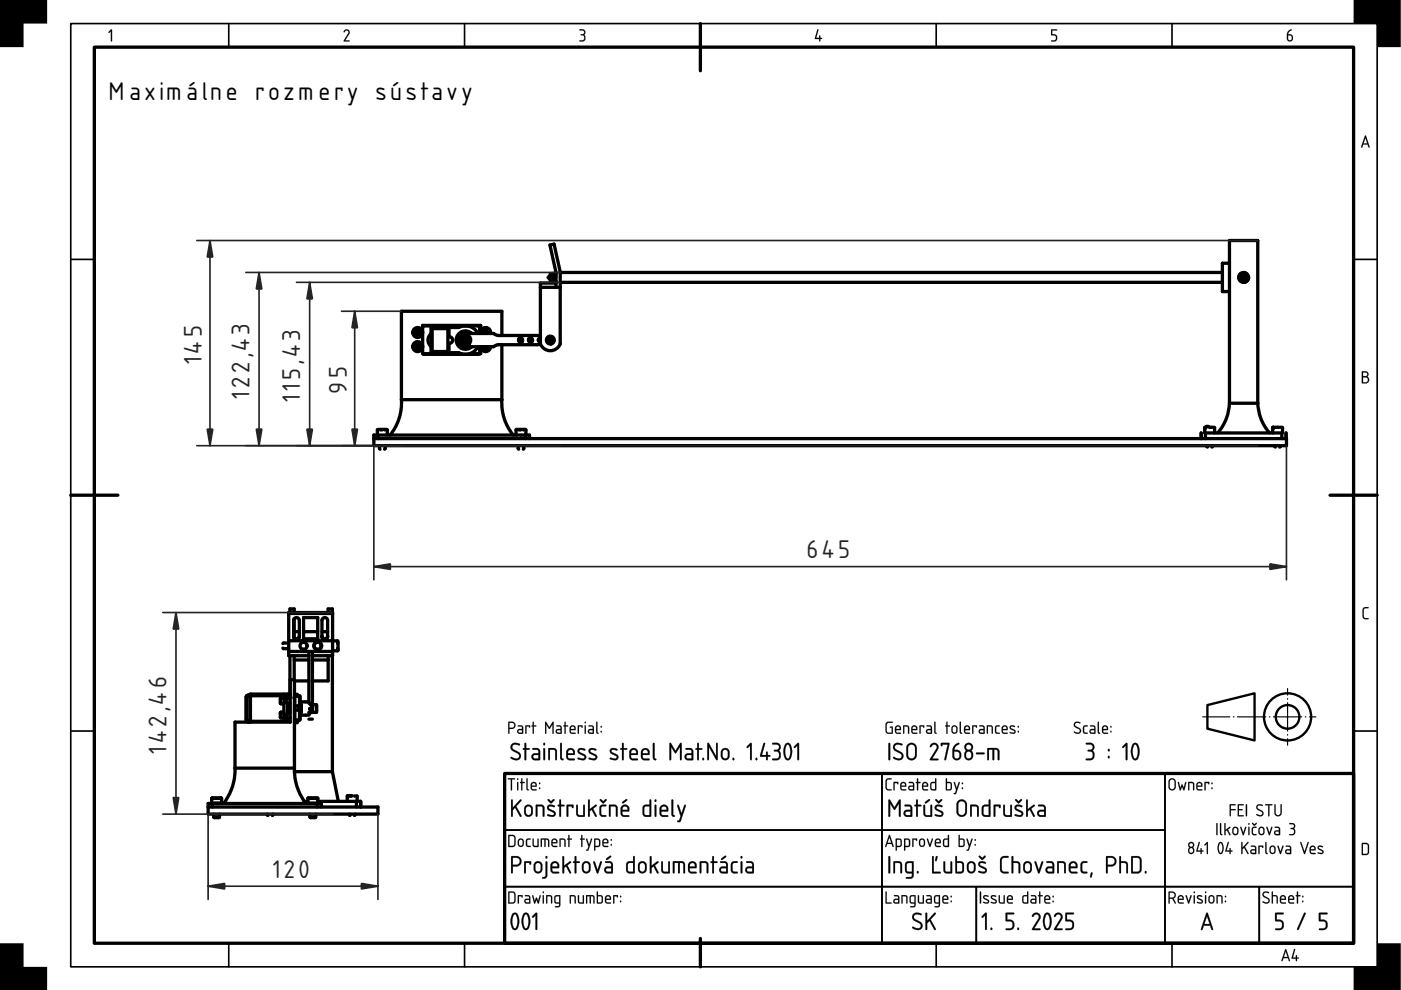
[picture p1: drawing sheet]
<svg xmlns="http://www.w3.org/2000/svg" width="297mm" height="210mm" viewBox="0 0 297 210" stroke-linecap="round" stroke-linejoin="round" font-family="sans-serif">
<defs><g id="words">
<text font-size="6.7" x="23" y="21.2">Maximálne rozmery sústavy</text>
<g font-size="6.7" fill="#212529">
<text x="42.8" y="77.3" transform="rotate(-90 42.8 77.3)">145</text>
<text x="73.5" y="83.6" transform="rotate(-90 73.5 83.6)">95</text>
<text x="52.9" y="84.5" transform="rotate(-90 52.9 84.5)">122,43</text>
<text x="63.7" y="85.2" transform="rotate(-90 63.7 85.2)">115,43</text>
<text x="171" y="118.4">645</text>
<text x="35.3" y="159.8" transform="rotate(-90 35.3 159.8)">142,46</text>
<text x="57.9" y="186.2">120</text>
</g>
</g></defs>
<g fill="none" stroke="#000" stroke-width=".7">
<path d="M20 10h267v190h-267zM148.5 5v10M116.7 58.3l-.5 .5 .5 .6M116.7 58.1h.2M116.8 58.8l.1 .9M116.9 58.1l.1 .7M116.9 59.7h.1M117 58.8l.1 .8M117 58.8h-.3v.7l.2 .2M117 59.6l.2 .1M117 58h.1M117 58l-.1 .1"/>
<path d="M117.1 59.6l-.2 .1M117.1 58l.1 1.7M117.1 58l.1 .1M117.1 58.1h.7M117.2 58.1l.2 1.5M117.2 59.7h.1M117.3 59.6l.2 .1M117.3 58h.1M117.3 58l-.1 .1M117.4 59.6l-.2 .1M117.4 58l.1 1.7M117.4 58l.1 .1"/>
<path d="M117.5 58.1l.1 .7M117.5 59.7h.1M117.6 58.8v.8M117.6 59.6h.1M117.6 59.6l.2 .1M117.6 58v.1M117.6 58h.1M117.6 58l-.1 .1M117.7 59.6l-.2 .1M117.7 58l.1 1.7M117.7 58l.1 .1M117.7 59.5v.1"/>
<path d="M117.8 58.1v.1M117.8 59.7h.1M117.8 58.1l.1 .7M117.8 59.6v.1M117.9 58l-.1 .1M117.9 59.6l-.1 .1M118.8 57.7v15.2a2.25 2.25 0 0 1-2.1 1.5 2.25 2.25 0 0 1-2.1-1.5v-12.9h3.3M118.8 57.8h140.4M118.8 59.9h140.4M118.8 57.7l-1.3-5.9-.9 .2 1.3 5.7v3.2M118.8 57.7h.1M260.7 55.8h-1.5v6h1.5"/>
<path d="M263.2 58.5l.5-.3 .2 .3h.2l.1 .6-.5 .3-.2-.2h-.3zM263.6 58.3h.1M88 70.2l.6-.3 .2 .2 .2 .1 .1 .6-.5 .3-.2-.2-.3-.1zM88 73.2l.6-.3 .2 .2 .2 .1 .1 .6-.5 .3-.2-.2-.3-.1zM89.6 69.1h12.3M89.9 69.1l-.3 .3M91.4 70.8a1.72 1.72 0 0 0 0 2.7M91.6 69.7h3.4v4.8h-3.4zM95.2 69.4v2a.74 .74 0 0 1 .8 .7 .74 .74 0 0 1-.8 .7v2M98.3 71.9l.1 .1M98.3 72.3l.2 .2M98.3 71.9l.2 .1"/>
<path d="M98.4 72l.1 .1M98.4 72.2l-.1 .1M98.4 72h.1M98.5 72.1l-.1 .1M98.5 72.1h.1M98.5 71.8l-.2 .1M98.5 71.8l.1 .1M98.5 72.2l.1 .1M98.5 72.2l-.2 .1M98.5 72h.1M98.5 72v.1M98.5 72.2h-.1"/>
<path d="M98.5 72.2h.1M98.5 72.1v.1M98.6 71.9l-.1 .1M98.6 72.3l-.1 .2M98.6 71.9h.1M98.6 71.9l.1 .1M98.6 72.3h.1M98.7 72.3h.1M98.7 72.3h-.1M98.7 71.9v.1M98.7 71.9h.1M98.7 72.3l.2 .2"/>
<path d="M98.7 71.9l.2 .1M98.8 72.1v.1M98.8 72.1h.1M98.8 72v.1M98.8 72h.1M98.8 72.2h.1M98.9 72.2l.1 .1M98.9 72.2l-.2 .1M98.9 72h-.1M98.9 71.8l-.2 .1M98.9 71.8l.1 .1M98.9 72.1v.1"/>
<path d="M98.9 72v.1M99 71.9l-.1 .1M99 72.3l-.1 .2M99.5 70.7a1.65 1.65 0 0 0-2.5 1.4 1.65 1.65 0 0 0 2.5 1.4M100 70.7a1.95 1.95 0 0 0-2.7 0 1.95 1.95 0 0 0 0 2.8 1.95 1.95 0 0 0 2.7 0M101.3 70.7a3 3 0 0 0-4-1.3h-5.9v5.4h5.9a3 3 0 0 0 4-1.3M101.4 69.1l.3 .3v1.3M101.7 73.5v1.3l-.3 .3h-11.5l-.3-.3M102 73.5a.93 .93 0 0 0 1 .9 .93 .93 0 0 0 .9-.9M102.1 70.7a.93 .93 0 0 1 .9-1.1 .93 .93 0 0 1 .9 1.1M102.4 73.5a.6 .6 0 0 0 .6 .6 .6 .6 0 0 0 .6-.6M102.5 73.5l-.1 .3 .6 .3 .5-.3-.1-.3"/>
<path d="M102.9 73.5h.1M103 69.9l.4 .3 .1 .5M103 69.9l-.5 .3-.1 .5M103 69.9l.5 .3v.5M103 69.9l-.6 .3v.5M104 70.7a1.05 1.05 0 0 0-1-1.3 1.05 1.05 0 0 0-1.1 1.3v-1.7h-12.3v6h8.2M104 73.5a1.05 1.05 0 0 1-1 1 1.05 1.05 0 0 1-1.1-1v1.5h-2.4M106.4 71.1v-5.1h-21.3v18.7M106.4 73.1v11.6M114.6 71.2l-8.9-.1-.5-.1-.5-.3h-6a1.41 1.41 0 0 0-1.4 1.4 1.41 1.41 0 0 0 1.4 1.4h6l.5-.3 .5-.1 8.9-.1M114.6 71.7a.45 .45 0 0 0-.5 .4 .45 .45 0 0 0 .5 .5M114.6 60.9h4.2"/>
<path d="M80.1 92.2h-.8v2.3h193.5v-1.5h-193.5M80.1 92.2l-.1-1 .1-.2 2 .1-.1 1.1M80.1 92.2h32.2v.8M80.2 92.2v.8M80.5 94.5l.1 .7M80.7 91.1v.1M81 91.1v.1M81.6 91.1v.1M81.7 94.5l-.2 .7M85.1 84.7a10.8 10.8 0 0 1-2.4 7.5M85.1 84.7h21.3M106.4 84.7a10.8 10.8 0 0 0 2.4 7.5"/>
<path d="M109.5 92.2l-.1-1 .1-.2 1.9 .1v1.1M109.9 94.5l.1 .7M110.1 91.1v.1M110.4 91.1v.1M111 91.1v.1M111.1 94.5l-.2 .7M111.4 92.2v.8M254.7 91.8v1.2M255.5 91.8l-.1-1.1 .5-.3 .6 .2h1v1.2M255.6 93v-1.2h16.2v1.2M255.9 94.5l.1 .3M257.1 94.5l-.1 .3"/>
<path d="M260.7 85.5a10.1 10.1 0 0 1-2.5 6.3M260.7 85.5h6M260.7 85.5v-34.5h6v34.5M266.7 85.5a10.1 10.1 0 0 0 2.5 6.3M269.9 91.8l-.1-1.1 .1-.1h2l-.1 1.2M270.3 94.5l.1 .3M271.5 94.5l-.1 .3M272.7 91.8v1.2M15 105h10M282 105h10M60 137.4l.1 .1h1.1M61.2 138.1h9.3"/>
<path d="M61.2 135.9h9.3M61.2 136.3h-1.1l-.1 .2M61.2 130.1h9.3M61.5 139v8.2M61.5 129.9v-.8h.9v.8M62.3 134.9a.6 .6 0 0 0 .6 .5 .6 .6 0 0 0 .6-.5M62.4 131.2v4M62.4 139v5.1M62.4 139.9h3.1M62.4 133.9h1.1M62.4 131.1a.6 .6 0 0 1 .7-.1 .6 .6 0 0 1 .4 .5v3.5a.6 .6 0 0 1-.6 .6 .6 .6 0 0 1-.6-.6v-3.5zM64.4 133.9h3"/>
<path d="M64.4 130.9h3v4.7h-3zM64.4 135.4h3M65 136.9h.2M65.5 138.1v10.7h-1.7M66.2 139.9h3.4M66.2 138.1v12.9h-.7M66.2 139h4.3M68 136.9h.2M68.3 134.9a.6 .6 0 0 0 .6 .5 .6 .6 0 0 0 .6-.5M68.3 133.9h1.2M68.4 131.1a.6 .6 0 0 1 .7-.1 .6 .6 0 0 1 .4 .5v3.5a.6 .6 0 0 1-.6 .6 .6 .6 0 0 1-.6-.6v-3.5zM69.6 129.9v-.8h.9v34.5"/>
<path d="M69.6 139v5.4h-3.4M70.5 135.9h1.1l.1 .1-.1 1.9h-1.1M70.5 129.9h-9.3v9.1h4.3M71.6 137.4h.1M71.6 136.4h.1M52.4 153h.1M52.4 147.5l-.2 .2v5l.2 .3M52.4 147.5v.2M52.4 152.7v.3M52.4 153l.3 .1M52.4 152.7l.7 .3M52.4 147.7v5"/>
<path d="M53.1 153v.1M53.1 147.2v.3M53.1 147.5h.1M53.1 147.5l-.7 .2M53.1 147.2l-.7 .3M53.1 147.2h8.4M53.1 152.9v.1M53.1 147.5v5.4M53.1 147.5h7.1M53.1 152.9h7.1M59.5 151h.7M59.5 148v1.2"/>
<path d="M59.5 151v1.2M59.5 149.2h.7M59.5 148l-.1 .1v1l.1 .1M59.5 151l-.1 .1v1l.1 .1M59.5 152.2h.7M59.5 148h.7M60.2 147.7h.7v.6h-.7zM60.2 152.2h.7v.6h-.7zM60.9 151h.6M60.9 149.2h.6M60.9 152.2h.6M60.9 152.9h.6"/>
<path d="M60.9 147.5h.6M61.3 150v.4M61.5 150h-.6v-1h-.7v2.5h.7v-1.1h.6M61.5 148h-.6M62.4 153.2h.6M62.4 147.6l.1 2.1M62.4 149.6l.1 .1M62.4 152.6l.1 .1M62.4 147.2h.6M62.4 147.6h1.1M62.5 150.6v2.1M62.5 150.6h-.1"/>
<path d="M62.5 149.7h1M62.5 152.7h1M63.2 152.7v.2h-.8M63.2 149.7v.9M63.2 147.6h.1M63.5 147.6l.1 .1v1.8l-.1 .2M63.5 150.6l.1 .1v1.8l-.1 .2M63.5 150.6h-1M63.5 147.6v2.1M63.5 150.6v2.1M63.6 151h.1M63.7 151l.1 .1"/>
<path d="M63.7 151h.1M63.7 150.9h.1M63.7 150.8h.1M63.7 150.6h.1M63.7 150.9l.1 .1M63.7 150.8l.1 .1M63.7 150v.1M63.7 149.8v.1M63.7 149.7h.1M63.7 149.5v.1M63.7 149.5h.1M63.7 149.4h.1"/>
<path d="M63.7 150.6l.1 .1M63.7 150.5h.1M63.7 150.3h.1M63.7 150.2v.1M63.7 150h.1M63.7 150.1h.1M63.7 149.9h.1M63.7 149.6h.1M63.7 150.2h.1M63.7 149.8h.1M63.7 149.4h-.1M63.8 150.2h-.1"/>
<path d="M63.8 151.6h1.7M63.8 150h-.1M63.8 149.8h-.1M63.8 149.6l-.1 .1M63.8 149.5l-.1 .1M63.8 149.5h-.1M63.8 149.4l-.1 .1M63.8 149.4h-.1M63.8 150.4l-.1 .1M63.8 150.2h.1M63.8 149.7h-.1M65.5 151.3h.2"/>
<path d="M65.5 149.1h.2M65.5 144.4h-3.1M65.5 152.5h.7M65.6 150.2h.1M65.7 150.3h.1M65.7 150.4h.1M65.7 149.3l.5 .7M66.1 149.9l.1 .1M66.2 150v.4M66.2 150h.1M66.2 150.4l-.1 .2M66.2 150.4l-.5 .8"/>
<path d="M66.2 149.5l.9-.1v.8v.8h-.9M67 150.6h.1M67 149.9h.1M67 150.1h.1M44.9 169.3l.1-.1h1.9l.1 .1M44.9 170.3h2.1M44.9 169.3v1M44.9 170.3v.1M44.9 169.3h2.1M44.9 170.4h-.8v2.2h36v-1.5h-36M44.9 170.4h23.2v.7M45.3 173.2l.1 .2h1l.1-.2"/>
<path d="M45.3 173.2h1.2M45.3 172.6v.6M46.5 172.6v.6M47 170.3l-2 .1v.7M47 169.3v1M49.8 162.9a11.9 11.9 0 0 1-2.4 7.5M49.8 162.9h12.6M49.8 162.9v-9.8h11.7v-9h.9v18.8M56.7 172.6l.1 .3M57.9 172.6l-.1 .3M62.4 162.9a11.9 11.9 0 0 0 2.4 7.5M65.3 169.3l.1-.1h1.9l.1 .1"/>
<path d="M65.3 169.9h-.8M65.3 170.3h2.1M65.3 169.3v1M65.3 170.3v.1M65.3 169.3h2.1M65.7 173.2l.1 .2h1l.1-.2M65.7 173.2h1.2M65.7 172.6v.6M66.9 172.6v.6M67.2 170.4v.7M67.4 169.3v1M67.4 169.9h9.1v1.2"/>
<path d="M67.4 170.3l-.1 .1M70.5 163.6l1.2 6.3M70.5 163.6h-8.1M74.1 172.6l.1 .3M74.2 168.7v.1M74.5 168.7v.1M74.6 168.7l-1 .1 .1 1.1M75.2 168.7v.1M75.3 172.6l-.1 .3M75.6 169.9v1.2M75.6 168.7l.1 .1v1.1M107 164h180v36h-180z"/>
<path d="M148.5 199v6"/>
<circle cx="263.7" cy="58.8" r=".6"/>
<circle cx="263.7" cy="58.8" r="1.05"/>
<circle cx="263.7" cy="58.8" r=".08"/>
<circle cx="263.7" cy="58.8" r=".93"/>
<circle cx="88.6" cy="70.5" r="1.05"/>
<circle cx="88.6" cy="73.5" r="1.05"/>
<circle cx="88.6" cy="70.5" r=".93"/>
<circle cx="88.6" cy="73.5" r=".93"/>
<circle cx="88.6" cy="70.5" r=".08"/>
<circle cx="88.6" cy="73.5" r=".08"/>
<circle cx="88.6" cy="73.5" r=".6"/>
<circle cx="88.6" cy="70.5" r=".6"/>
<circle cx="98.7" cy="72.1" r=".94"/>
<circle cx="98.7" cy="72.1" r="1.13"/>
<circle cx="103" cy="70.5" r=".08"/>
<circle cx="110.4" cy="72.1" r=".45"/>
<circle cx="112.5" cy="72.1" r=".45"/>
<circle cx="116.7" cy="72.1" r=".83"/>
<circle cx="116.7" cy="72.1" r=".74"/>
<circle cx="116.7" cy="72.1" r=".42"/>
<circle cx="116.7" cy="72.1" r=".37"/>
<circle cx="116.7" cy="72.1" r=".06"/>
<circle cx="255.5" cy="90.7" r=".12"/>
<circle cx="269.9" cy="90.7" r=".12"/>
<circle cx="64.4" cy="136.9" r=".75"/>
<circle cx="67.4" cy="136.9" r=".75"/>
<circle cx="67.4" cy="136.9" r=".84"/>
<circle cx="62.4" cy="147.9" r=".06"/>
<circle cx="66.2" cy="149.7" r=".03"/>
</g>
<g fill="none" stroke="#000" stroke-width=".35">
<path d="M15 5h277v200h-277zM48.5 5v5M98.5 5v5M198.5 5v5M248.5 5v5M15 55h5M287 55h5M15 155h5M287 155h5M107 164h80v12h-80zM107 176h80v12h-80zM187 176h60v12h-60z"/>
<path d="M187 164h60v12h-60zM247 164h40v24h-40zM48.5 200v5M98.5 200v5M107 188h80v12h-80zM187 188h20v12h-20zM198.5 200v5M207 188h40v12h-40zM247 188h20v12h-20zM248.5 200v5M267 188h20v12h-20z"/>
</g>
<g fill="#000">
<path d="M0 0h10v5h-5v5h-5zM23.5 6.3l.3 .1v2.2l-.2 .2-.1-.2v-2l-.3 .4-.2-.1zM73 6.5a.64 .64 0 0 1 .9-.2 .64 .64 0 0 1 .1 .9l-.8 1.4h.8l.1 .2h-1.2l.9-1.7a.44 .44 0 0 0-.2-.6 .44 .44 0 0 0-.6 .4l-.1-.2zM122.9 6.2a.75 .75 0 0 1 1 .2 .75 .75 0 0 1-.1 1 .82 .82 0 0 1 .2 1.1 .82 .82 0 0 1-1.2 .2l.1-.1a.76 .76 0 0 0 1-.7l-.1-.3-.7-.1v-.2a.47 .47 0 0 0 .7-.2 .47 .47 0 0 0-.2-.6l-.7-.1zM173.3 6.2l.2 .2-.5 1.6h.7l.1-.5 .1 .5 .4 .2-.4 .1-.1 .5-.1-.5-.9-.1zM222.9 6.3l1.1-.1 .1 .1-.1 .2h-.9v.8a.8 .8 0 0 1 1 .5 .8 .8 0 0 1-.6 1l-.6-.1 .6-.1a.54 .54 0 0 0 .4-.6 .54 .54 0 0 0-.5-.5h-.5zM287 0h10v10h-5v-5h-5zM289.1 128.9l.3-.2h.7v.2l-.7 .1-.2 .2-.1 1.5 .3 .3h.7v.3h-.8l-.4-.4v-1.6zM0 200h5v5h5v5h-10zM292 200h5v10h-10v-5h5z"/>
<path d="M23.5 6.3l.3 .1v2.2l-.2 .2-.1-.2v-2l-.3 .4-.2-.1zM23.5 6.3l-.5 .6h.2l.3-.3 .1 2.2 .1-2.4z"/>
<path d="M73 6.4l.3-.2h.4l.4 .4-.1 .6-.8 1.4 .8-.1 .2 .2-.2 .1h-1.1v-.2l.9-1.5a.4 .4 0 0 0-.2-.6 .4 .4 0 0 0-.5 .3l-.3-.1zM73 6.5l-.1 .3 .6-.4 .3 .2 .1 .3-1 1.9h1.2l-.1-.2h-.8l.8-1.4a.63 .63 0 0 0-.1-.8 .63 .63 0 0 0-.9 .1z"/>
<path d="M122.9 6.2h.8l.2 .2a.62 .62 0 0 1-.1 1h.1a.84 .84 0 0 1 .1 1.2 .84 .84 0 0 1-1.2 .1l.8-.2 .3-.4-.1-.5-.7-.2 .6-.3 .2-.2-.1-.3-.9-.2zM122.9 6.3v.1l.9 .2 .1 .3-.1 .2-.7 .3 .7 .2a.63 .63 0 0 1 0 .8 .63 .63 0 0 1-.8 .2l-.1 .1 .7 .1 .3-.2a.94 .94 0 0 0-.1-1.2l.3-.6a.88 .88 0 0 0-1.1-.6z"/>
<path d="M173.3 6.2l.2 .2-.5 1.6h.7l.1-.5 .1 .5 .4 .2-.4 .1-.1 .5-.1-.5h-.8l-.2-.1zM173.3 6.2l-.5 2 .9 .1 .1 .5 .1-.5 .4-.1-.4-.2v-.4h-.2v.4h-.7l.5-1.6z"/>
<path d="M222.9 6.2h1.1l.2 .1-.2 .2h-.9v.8a.83 .83 0 0 1 1 .3 .83 .83 0 0 1-.1 1l-.5 .2-.7-.1 .7-.2a.52 .52 0 0 0 .4-.5 .52 .52 0 0 0-.5-.5h-.5zM222.9 6.3v1.2l.9 .1 .1 .6-.2 .3-.8 .2 .6 .1a.79 .79 0 0 0 .6-1 .79 .79 0 0 0-1-.5v-.9l1-.1z"/>
<path d="M273.1 6.6l.6-.4 .1 .2a.79 .79 0 0 0-.6 .9 .75 .75 0 0 1 1 .8 .75 .75 0 0 1-1.2 .5l-.2-.4a1.82 1.82 0 0 1 .3-1.6zM273.1 7.5v.7a.4 .4 0 0 0 .4 .4 .4 .4 0 0 0 .4-.4l-.1-.6z"/>
<path d="M273.1 6.6l.8-.4v.2l-.5 .3-.3 .6h.6l.4 .3 .1 .6-.3 .4a.62 .62 0 0 1-.9 0l-.1-.2-.1-1.1zM273.1 6.6h.1a1.89 1.89 0 0 0-.3 1.8 .65 .65 0 0 0 .7 .4 .65 .65 0 0 0 .5-.6v-.3a.78 .78 0 0 0-1-.6l.1-.5 .6-.4v-.1zM273.1 7.5l.1 1 .6-.1a.59 .59 0 0 0-.3-.9zM273.1 7.5l.7 .1a.51 .51 0 0 1 .1 .7 .51 .51 0 0 1-.7 .2z"/>
<path d="M289.4 28.7l.2 .1 .8 2.3-.1 .2-.3-.7h-1l-.2 .7-.2-.1zM289.4 28.8l-.8 2.4 .1 .1 .1-.1 .2-.6h1l.3 .7 .1-.2-.8-2.3zM289.5 29.2l-.4 1.2h.8zM289.5 29.2l.4 1.2h-.8z"/>
<path d="M289.4 28.7l.2 .1 .8 2.3-.1 .2-.3-.7h-1l-.2 .7-.2-.1zM289.5 29.2l-.4 1.2h.8z"/>
<path d="M288.8 78.8l.6-.1a.65 .65 0 0 1 .7 .4 .65 .65 0 0 1-.2 .8 .77 .77 0 0 1 .4 .8 .77 .77 0 0 1-.7 .6h-.8zM289 80v1.1h.5a.52 .52 0 0 0 .5-.6 .52 .52 0 0 0-.5-.5zM289 79v.8h.5a.39 .39 0 0 0 .4-.4 .39 .39 0 0 0-.4-.4z"/>
<path d="M288.8 78.7h.6a.66 .66 0 0 1 .7 .4 .66 .66 0 0 1-.2 .8 .78 .78 0 0 1 .4 .8 .78 .78 0 0 1-.7 .6h-.9zM288.8 78.8v2.4l.8 .1a.77 .77 0 0 0 .6-1.2l-.3-.2 .2-.5-.2-.6zM289 80v1.1l.9-.2 .1-.4-.1-.3zM289 80h.7l.2 .2a.53 .53 0 0 1 .1 .6 .53 .53 0 0 1-.5 .3h-.5zM289 79v.8l.8-.2v-.5zM289 79h.5a.41 .41 0 0 1 .4 .4 .41 .41 0 0 1-.4 .4h-.5z"/>
<path d="M289.1 128.9a1.02 1.02 0 0 1 1.1-.1l-.2 .2h-.6l-.2 .3v1.5l.2 .2 .8 .1-.1 .2h-.8l-.4-.3v-1.7zM289.1 128.9l-.2 .4v1.6l.4 .3h.8v-.1l-.7-.1-.3-.3v-1.5l.3-.2h.6l.1-.3h-.7z"/>
<path d="M108 153.3v1h.6a.52 .52 0 0 0 .4-.6 .52 .52 0 0 0-.5-.4zM107.8 153h.1a1.18 1.18 0 0 1 1.2 .3 .78 .78 0 0 1 .1 .8 .78 .78 0 0 1-.6 .5h-.6v.8l-.2 .1zM110 154.9l-.1 .3 .2 .1h.6v-.5zM109.8 153.8h.8l.3 .5v1.3h-.8a.52 .52 0 0 1-.5-.5 .52 .52 0 0 1 .5-.5h.6v-.4l-.9-.2zM111.4 153.8l1 .1-.1 .4-.1-.3h-.6v1.5l-.1 .1-.1-.2zM113 153l.2 .1v.7l.5 .1-.5 .1v1.5l-.1 .1-.2-.1v-1.5l-.2-.1 .2-.1zM115.6 153l.2 .1 .7 1.1 .6-1.1 .3-.1v2.6l-.3-.2v-1.8l-.6 1-.7-1v1.8l-.2 .2zM118.1 154.9v.3l.1 .1h.6v-.5zM118 153.8h.8l.3 .5v1.3h-.8a.52 .52 0 0 1-.5-.5 .52 .52 0 0 1 .5-.5h.5v-.4l-.8-.2zM119.7 153l.2 .1v.7l.6 .1-.6 .1v1.5l-.1 .1-.1-.1v-1.5l-.3-.1 .3-.1zM121.1 154.2l-.1 .4h.8l-.2-.5zM121 153.9a.64 .64 0 0 1 .8 0 .64 .64 0 0 1 .1 .9h-.9l.1 .5 1 .2-.8 .1a1.06 1.06 0 0 1-.3-1.7zM122.5 153.8l1 .1-.1 .4-.1-.3h-.6v1.5l-.1 .1-.1-.2zM124 153.8l.2 .1v1.5l-.1 .2-.1-.2zM123.9 153.2a.2 .2 0 0 1 .4 0 .2 .2 0 0 1-.4 0zM125 154.9l-.1 .3 .2 .1h.6v-.5zM124.8 153.8h.8l.3 .5v1.3h-.8a.52 .52 0 0 1-.5-.5 .52 .52 0 0 1 .5-.5h.6l-.1-.4-.8-.2zM126.4 153l.3 .2v2l.2 .3-.1 .1-.3-.1-.1-.3zM127.4 155h.2v.3h-.2zM127.4 154h.2v.2h-.2z"/>
<path d="M108 153.3v1l.9-.1 .1-.4-.1-.4zM108 153.2h.5a.54 .54 0 0 1 .6 .5 .54 .54 0 0 1-.5 .6h-.6zM107.8 153h.1a1.2 1.2 0 0 1 1.2 .3 .78 .78 0 0 1 .2 .8 .78 .78 0 0 1-.7 .5h-.6v.8l-.2 .2zM107.8 153.1l.1 2.5 .1-1.1a1.08 1.08 0 0 0 1.2-.3l.1-.5-.2-.4a1.19 1.19 0 0 0-1.3-.2zM110 154.9v.4h.7v-.5zM109.9 154.9l.8-.1v.6l-.7-.1zM109.8 153.8h.8l.3 .3-.1 1.5h-.9l-.2-.3 .1-.6 .9-.1-.1-.5-.8-.1zM109.8 153.8v.2l.8 .1 .1 .5-.9 .1-.1 .4 .1 .3 1.1 .2v-1.5l-.3-.3zM111.4 153.8h.9l.1 .1-.1 .4-.1-.3h-.6v1.5l-.1 .1-.1-.2zM111.4 153.8l.1 1.8 .1-.1v-1.5h.6l.1 .3 .1-.4zM113 153l.2 .1v.7h.4l.1 .1-.5 .1v1.5l-.1 .1-.2-.1v-1.5l-.2-.1 .2-.1zM113 153.1v.7l-.3 .1 .3 .1 .1 1.6 .1-1.6 .5-.1-.5-.1v-.7zM115.6 153l.2 .1 .7 1.1 .6-1.1 .3-.1v2.6l-.3-.2v-1.8l-.6 1-.7-1v1.8l-.2 .2zM115.6 153.1v2.4l.2-.1v-1.9l.7 1 .6-1v1.9l.2 .1v-2.4h-.2l-.6 1.1-.7-1.1zM118.1 154.9v.4h.7v-.5zM118.1 154.9l.8-.1v.6l-.8-.1zM118 153.8h.8l.3 .3-.1 1.5h-.9l-.3-.3 .1-.6 .9-.1v-.5l-.8-.1zM118 153.8v.2l.8 .2 .1 .4h-.6a.5 .5 0 0 0-.5 .5 .5 .5 0 0 0 .5 .5h.8v-1.3l-.3-.5zM119.7 153l.2 .1v.7h.4l.2 .1-.6 .1v1.5l-.1 .1-.1-.1v-1.5l-.3-.1 .3-.1zM119.7 153.1v.7l-.3 .1 .3 .1 .1 1.6 .1-1.6 .6-.1-.6-.1v-.7zM121.1 154.2l-.1 .4h.8l-.2-.5zM121.1 154.2l.5-.1 .2 .5h-.8zM121 153.9a.66 .66 0 0 1 .9 0 .66 .66 0 0 1 0 .9h-.9l.1 .5h.8l.2 .2-.2 .1h-.6a1.08 1.08 0 0 1-.3-1.7zM121 154a1.67 1.67 0 0 0-.1 1.4l.4 .2 .7-.1-.9-.2-.1-.3v-.2h1l-.1-.8-.5-.2zM122.5 153.8h.9l.1 .1-.1 .4-.1-.3h-.6l.1 1.5-.2 .1-.1-.2zM122.5 153.8l.1 1.8 .1-.1v-1.5h.6l.1 .3 .1-.4zM124 153.8l.2 .1v1.5l-.1 .2-.2-.2zM124 153.8l.1 1.8 .1-1.7zM123.9 153.2a.2 .2 0 0 1 .4 0 .2 .2 0 0 1-.4 0zM124 153v.3h.2v-.3zM125 154.9v.4h.7v-.5zM124.9 154.9l.8-.1v.6l-.7-.1zM124.8 153.8h.8l.3 .3-.1 1.5h-.9l-.2-.3 .1-.6 .9-.1-.1-.5-.8-.1zM124.8 153.8v.2l.8 .1 .1 .5-.9 .1-.1 .4 .1 .3 1.1 .2v-1.5l-.3-.3zM126.4 153l.3 .2v2l.2 .3-.1 .1-.3-.1-.1-.3zM126.4 153.1v2.1l.1 .3 .3 .1 .1-.1-.3-.3v-2zM127.4 155h.2v.3h-.2zM127.4 155v.3h.2v-.3zM127.4 153.9h.2v.3h-.2zM127.4 154v.2h.2v-.2z"/>
<path d="M108.5 157.8l.4-.3 .9 .1 .4 .1v.3l-.1 .1a.91 .91 0 0 0-1.5 .4l.4 .4a1.92 1.92 0 0 1 1.4 1.1v.5l-.2 .5a1.47 1.47 0 0 1-2-.4l.2-.1 1.1 .3h.3l.2-.3a.55 .55 0 0 0-.3-.7l-1.4-.9-.1-.5zM108.5 157.8a.91 .91 0 0 0 .3 1.4l.9 .5a.64 .64 0 0 1 .3 1 .64 .64 0 0 1-1 .1l-.6-.3-.1 .1 .1 .2a1.13 1.13 0 0 0 1.3 .4 1.13 1.13 0 0 0 .7-1.2l-.5-.6-.9-.4a.56 .56 0 0 1-.3-.9l.3-.2 1.1 .1 .1-.1a1.41 1.41 0 0 0-1.7-.1zM111.2 157.5h.3l.1 .2-.1 .9h.6l.2 .2-.2 .2h-.5v2l-.2 .2-.2-.2v-2l-.3-.1-.1-.1 .1-.2h.3zM111.3 157.6l-.1 1-.3 .2 .3 .1v2.1l.2 .2 .1-.2v-2.1l.8-.1-.2-.2h-.6v-.9zM113.2 160.2v.5l1 .1v-.7zM113.1 160.2l1.1-.2v.9l-1.1-.2-.1-.2zM112.9 158.6h1.1l.5 .6v1.9l-.2 .1h-.9a.75 .75 0 0 1-.7-.5 .75 .75 0 0 1 .2-.8 1.33 1.33 0 0 1 1.3-.2l-.2-.6-1.1-.2zM112.9 158.7v.2l1 .1 .2 .2 .1 .5h-.8a.73 .73 0 0 0-.7 .5 .73 .73 0 0 0 .2 .8l.3 .1 1.1 .1 .2-.2-.1-2-.4-.3zM115.2 158.6h.3l.1 .2v2.2l-.2 .2-.2-.2zM115.3 158.7l-.1 2.3 .2 .2 .1-.2v-2.2zM115.2 157.8a.26 .26 0 0 1 .5 0 .26 .26 0 0 1-.5 0zM115.3 157.6l.1 .4 .1-.3zM116.3 158.6h1.1l.5 .2a3.5 3.5 0 0 1 .2 2.3h-.3l-.1-.2-.1-1.8-1-.1v2v.1h-.3zM116.3 158.7v2.4l.3-.1v-2.1h.8l.3 .3v1.7l.2 .3 .2-.3v-1.2a.89 .89 0 0 0-.3-.9 .89 .89 0 0 0-1-.2zM118.8 157.5h.3v.2v2.9l.4 .4a.54 .54 0 0 1-.7 0 .54 .54 0 0 1-.1-.7zM118.8 157.6v.1a8.4 8.4 0 0 0 .1 3.3l.4 .2 .2-.2-.4-.4v-2.9zM120.5 159.2l-.1 .5h1.1a.55 .55 0 0 0-.2-.6 .55 .55 0 0 0-.7 .1zM120.5 159.2l.3-.2h.5l.3 .7h-1.2zM120.4 158.8a.93 .93 0 0 1 1.2 0 .93 .93 0 0 1 .1 1.3h-1.3l.2 .7h1.1l.2 .2-.2 .2h-.9a.92 .92 0 0 1-.8-1.2 1.17 1.17 0 0 1 .4-1.2zM120.4 158.9a2.22 2.22 0 0 0-.1 2.1l.5 .2h.9l.2-.2-.2-.1-1.1-.1-.2-.4v-.4h1.4v-.7l-.1-.4-.7-.3zM122.6 158.8l.5-.2 .6 .1 .4 .1-.2 .4a.82 .82 0 0 0-1.1 .1l.2 .2 .9 .4a.68 .68 0 0 1 .4 .9 .68 .68 0 0 1-.9 .4l-.9-.3 .1-.3 1 .2 .3-.1v-.3l-1.1-.5a.68 .68 0 0 1-.2-1.1zM122.6 158.8l-.1 .4 .1 .5 1.1 .5 .3 .3-.3 .3-1.1-.1-.1 .2 1.1 .3 .4-.1a.61 .61 0 0 0 .3-.6 .61 .61 0 0 0-.4-.5l-.9-.5-.2-.2a.62 .62 0 0 1 1-.2h.2v-.3l-.9-.2zM124.9 158.8l.5-.2 .7 .1 .3 .1-.1 .4a.82 .82 0 0 0-1.1 .1l.1 .2 .9 .4a.68 .68 0 0 1 .4 .9 .68 .68 0 0 1-.9 .4l-.9-.3 .1-.3 1 .2 .3-.1v-.3l-1-.5a.68 .68 0 0 1-.3-1.1zM125 158.8l-.2 .4 .2 .5 1 .5 .3 .3-.3 .3-1.1-.1-.1 .2 1.2 .3 .3-.1a.61 .61 0 0 0 .3-.6 .61 .61 0 0 0-.4-.5l-.9-.5-.2-.2a.62 .62 0 0 1 1-.2h.3l-.1-.3-.9-.2zM129.4 158.8l.5-.2 .7 .1 .3 .1-.1 .4a.82 .82 0 0 0-1.1 .1l.1 .2 .9 .4a.68 .68 0 0 1 .4 .9 .68 .68 0 0 1-.9 .4l-.9-.3 .1-.3 1 .2 .3-.1v-.3l-1-.5a.68 .68 0 0 1-.3-1.1zM129.5 158.8l-.2 .4 .2 .5 1 .5 .3 .3-.3 .3-1.1-.1-.1 .2 1.2 .3 .3-.1a.61 .61 0 0 0 .3-.6 .61 .61 0 0 0-.4-.5l-.9-.5-.2-.2a.62 .62 0 0 1 1-.2h.3l-.1-.3-.9-.2zM131.9 157.5h.3l.1 .2-.1 .9h.6l.2 .2-.2 .2h-.6l.1 2-.2 .2-.2-.2v-2l-.4-.1v-.1v-.2h.4zM131.9 157.6v1l-.4 .2 .4 .1v2.1l.2 .2 .1-.2v-2.1l.8-.1-.2-.2h-.6v-.9zM133.9 159.2l-.1 .5h1.1a.55 .55 0 0 0-.3-.6 .55 .55 0 0 0-.7 .1zM133.9 159.2l.3-.2h.5l.2 .7h-1.1zM133.7 158.8a.94 .94 0 0 1 1.3 0 .94 .94 0 0 1 .1 1.3h-1.3l.2 .7h1l.3 .2-.2 .2h-.9a.92 .92 0 0 1-.8-1.2 1.08 1.08 0 0 1 .3-1.2zM133.8 158.9a2.22 2.22 0 0 0-.2 2.1l.6 .2h.9l.1-.2-.2-.1-1.1-.1-.1-.4v-.4h1.4v-.7l-.2-.4-.6-.3zM136.4 159.2l-.1 .5h1.1a.55 .55 0 0 0-.3-.6 .55 .55 0 0 0-.7 .1zM136.4 159.2l.3-.2h.5l.2 .7h-1.2zM136.2 158.8a.94 .94 0 0 1 1.3 0 .94 .94 0 0 1 .1 1.3h-1.3l.1 .7h1.1l.3 .2-.3 .2h-.9a.92 .92 0 0 1-.7-1.2 1.08 1.08 0 0 1 .3-1.2zM136.2 158.9a2.22 2.22 0 0 0-.1 2.1l.5 .2h.9l.2-.2-.2-.1-1.1-.1-.2-.4v-.4h1.5v-.7l-.2-.4-.7-.3zM138.5 157.5h.3v.2v2.9l.4 .4a.54 .54 0 0 1-.7 0 .54 .54 0 0 1-.1-.7zM138.5 157.6l-.1 .1a8.4 8.4 0 0 0 .2 3.3l.4 .2 .1-.2-.3-.4v-2.9zM142 157.5l.3 .1 .9 1.6 1-1.6 .3-.1v3.6h-.3l-.1-.1v-2.7l-.9 1.5-.9-1.4v2.6v.2h-.3zM142 157.6v3.5h.2l.1-.1v-2.8l.9 1.5 1-1.5v2.8v.1h.3v-3.5h-.3l-1 1.6-.9-1.6zM145.6 160.2v.5l1 .1v-.7zM145.6 160.2l1-.2v.9l-1-.2-.1-.2zM145.4 158.6h1.1l.5 .6v1.9l-.2 .1h-1a.75 .75 0 0 1-.6-.5 .75 .75 0 0 1 .1-.8 1.33 1.33 0 0 1 1.3-.2l-.1-.6-1.1-.2zM145.4 158.7v.2l1 .1 .2 .2v.5h-.7a.73 .73 0 0 0-.7 .5 .73 .73 0 0 0 .2 .8l.3 .1 1.1 .1 .2-.2-.1-2-.4-.3zM147.8 157.5h.3l.1 .2-.1 .9h.6l.2 .2-.2 .2h-.5v2l-.2 .2-.2-.2v-2l-.3-.1-.1-.1 .1-.2h.3zM147.9 157.6l-.1 1-.3 .2 .3 .1v2.1l.2 .2 .1-.2v-2.1l.8-.1-.2-.2h-.6v-.9zM148.8 160.9a.3 .3 0 0 1 .6 0 .3 .3 0 0 1-.6 0zM149 160.8v.3h.2v-.3zM150 157.5l.3 .1 1.5 2.7v-2.6l.1-.2h.2v3.6h-.3l-1.5-2.7v2.6v.1h-.3zM150 157.6v3.5l.3-.1v-2.7l1.5 2.7 .3 .1v-3.5l-.2 .1v2.7l-1.6-2.8zM153.4 159.1l-.2 .3v.9l.3 .4a.56 .56 0 0 0 .8-.5v-.8l-.2-.3-.3-.1zM153.4 159.1l.4-.2 .5 .3 .1 1-.3 .5a.57 .57 0 0 1-.6 .1 .57 .57 0 0 1-.3-.5v-1zM153.2 158.8l.5-.2 .5 .1 .4 .3 .1 .4a1.54 1.54 0 0 1-.3 1.6l-.6 .2-.7-.2a1.81 1.81 0 0 1 .1-2.2zM153.2 158.8l-.3 .7a1.4 1.4 0 0 0 .4 1.5 .89 .89 0 0 0 1.3-.7v-1.1l-.2-.3-.7-.3zM155.3 160.7h.3l.1 .4h-.4zM155.4 160.8v.3h.2v-.3zM159 157.6l.2-.1 .2 .2v3.3l-.2 .2-.2-.2 .1-2.9-.5 .5-.3-.2zM159 157.6l-.7 .8 .3 .1 .5-.5v3l.1 .2 .2-.2v-3.3l-.1-.1zM160.2 160.7h.3v.4h-.3zM160.3 160.8v.3h.2v-.3zM161.9 157.5h.3v.2l-.7 2.4h.9v-.5l.2-.3 .2 .3v.5h.3l.3 .2-.3 .2-.3-.1v.6l-.2 .2-.2-.2v-.6l-1.1 .1-.2-.2zM161.9 157.5l-.7 2.8 .1 .1h1.1v.6l.2 .2 .1-.2v-.6h.4l.2-.1-.2-.2h-.4v-.7h-.2l-.1 .7h-.9l.7-2.4v-.1zM163.7 157.5h1.2l.4 .3a.88 .88 0 0 1-.1 1.4v-.1a1.2 1.2 0 0 1 .2 1.7 1.2 1.2 0 0 1-1.7 .2l.2-.2 1.1-.1a.88 .88 0 0 0 0-1 .88 .88 0 0 0-.9-.4v-.3h.2a.61 .61 0 0 0 .7-.2 .61 .61 0 0 0 0-.8l-1.3-.2zM163.8 157.6v.2l.1 .1h.8a.54 .54 0 0 1 .5 .3 .54 .54 0 0 1-.2 .6l-.9 .3 1 .4a.9 .9 0 0 1 0 1.2 .9 .9 0 0 1-1.2 .2l-.2 .1a1.66 1.66 0 0 0 1.6-.1h-.1a1.31 1.31 0 0 0-.1-1.7 .93 .93 0 0 0 .3-1.2 .93 .93 0 0 0-1.1-.5zM166.9 157.9l-.4 1.3a2.09 2.09 0 0 0 .5 1.6l.3-.2 .2-.5v-1.2l-.2-.9zM166.9 157.9l.1-.1a2.19 2.19 0 0 1 .6 2l-.3 .8-.4 .2-.3-.5-.2-1 .1-.8zM166.6 157.6l.4-.1 .6 .3 .3 1.1v.9a1.2 1.2 0 0 1-1.1 1.4l-.4-.5-.3-1.2 .2-1.3zM166.6 157.7l-.3 .6-.2 1.1a2.19 2.19 0 0 0 .7 1.7h.4l.3-.2 .4-1.6a2.06 2.06 0 0 0-.7-1.7zM169 157.6l.2-.1 .2 .2v3.3l-.2 .2-.2-.2 .1-2.9-.5 .5-.3-.2zM169.1 157.6l-.8 .8 .3 .1 .5-.5v3l.1 .2 .2-.2v-3.3l-.1-.1z"/>
<path d="M108.5 157.8a1.41 1.41 0 0 1 1.8 .1l-.2 .1a.93 .93 0 0 0-1.5 .5l.4 .5a1.9 1.9 0 0 1 1.4 1 1.07 1.07 0 0 1-.5 1.1 1.07 1.07 0 0 1-1.3-.1l-.3-.3 .1-.2a1.19 1.19 0 0 0 1.7 0 .58 .58 0 0 0-.4-.8l-1.3-.8-.2-.5zM111.3 157.6h.2l.1 .1v.9h.5l.2 .2-.2 .2h-.5v2l-.2 .2-.2-.2v-2l-.4-.2 .4-.2zM113.1 160.2v.4l.2 .2h.9v-.7zM112.9 158.6h1.1l.5 .6v1.9l-.2 .1h-.9a.74 .74 0 0 1-.7-.8 .74 .74 0 0 1 .7-.7h.8l-.1-.5-.2-.2-1-.1zM115.2 158.7h.3l.1 .1v2.2l-.2 .2-.2-.2zM115.2 157.8a.25 .25 0 0 1 .5 0 .25 .25 0 0 1-.5 0zM116.3 158.6a1.44 1.44 0 0 1 1.8 .5v1.8l-.2 .3-.2-.3v-1.7l-.3-.2h-.8v2l-.2 .2a4 4 0 0 1-.1-2.6zM118.8 157.6h.3v.1v2.9l.4 .4a.52 .52 0 0 1-.7 0 .52 .52 0 0 1 0-.7zM120.5 159.2l-.1 .5h1.1a.58 .58 0 0 0-.2-.7 .58 .58 0 0 0-.8 .2zM120.4 158.8a.92 .92 0 0 1 1.2 0 .92 .92 0 0 1 .1 1.3h-1.3l.2 .7h1.1l.2 .2-.2 .2h-.9a.89 .89 0 0 1-.8-1.2 1.14 1.14 0 0 1 .4-1.2zM122.6 158.8a1.2 1.2 0 0 1 1.5 .1l-.2 .2-.6-.1a.34 .34 0 0 0-.4 0 .34 .34 0 0 0 0 .4l1 .5a.71 .71 0 0 1 .3 1 .71 .71 0 0 1-1 .2l-.7-.2v-.2h.2a.78 .78 0 0 0 1.2-.2l-.2-.2-.9-.5a.65 .65 0 0 1-.2-1zM125 158.8a1.2 1.2 0 0 1 1.4 .1l-.1 .2-.6-.1a.34 .34 0 0 0-.4 0 .34 .34 0 0 0-.1 .4l1 .5a.71 .71 0 0 1 .3 1 .71 .71 0 0 1-1 .2l-.7-.2v-.2h.2a.78 .78 0 0 0 1.3-.2l-.3-.2-.8-.5a.65 .65 0 0 1-.2-1zM129.5 158.8a1.2 1.2 0 0 1 1.4 .1l-.1 .2-.6-.1a.34 .34 0 0 0-.4 0 .34 .34 0 0 0-.1 .4l1 .5a.71 .71 0 0 1 .3 1 .71 .71 0 0 1-1 .2l-.7-.2v-.2h.2a.78 .78 0 0 0 1.3-.2l-.3-.2-.8-.5a.65 .65 0 0 1-.2-1zM131.9 157.6h.3v.1v.9h.6l.2 .2-.2 .2h-.6v2l-.1 .2-.2-.2v-2l-.4-.2 .4-.2zM133.9 159.2l-.1 .5h1.1a.58 .58 0 0 0-.3-.7 .58 .58 0 0 0-.7 .2zM133.7 158.8a.92 .92 0 0 1 1.3 0 .92 .92 0 0 1 .1 1.3h-1.3l.2 .7h1l.3 .2-.2 .2h-.9a.89 .89 0 0 1-.8-1.2 1.14 1.14 0 0 1 .3-1.2zM136.4 159.2l-.1 .5h1.1a.58 .58 0 0 0-.3-.7 .58 .58 0 0 0-.7 .2zM136.2 158.8a.92 .92 0 0 1 1.2 0 .92 .92 0 0 1 .2 1.3h-1.3l.1 .7h1.1l.2 .2-.2 .2h-.9a.89 .89 0 0 1-.7-1.2 1.14 1.14 0 0 1 .3-1.2zM138.5 157.6h.2l.1 .1v2.9l.4 .4a.52 .52 0 0 1-.7 0 .52 .52 0 0 1-.1-.7zM142 157.6h.3l.9 1.6 1-1.6h.3v3.5h-.3v-.1v-2.7l-1 1.4-.9-1.4v2.7l-.1 .1h-.2zM145.6 160.2l-.1 .4 .2 .2h.9v-.7zM145.4 158.6h1.1l.5 .6v1.9l-.2 .1h-1a.74 .74 0 0 1-.7-.8 .74 .74 0 0 1 .8-.7h.7v-.5l-.2-.2-1-.1zM147.9 157.6h.2l.1 .1v.9h.5l.2 .2-.2 .2h-.5v2l-.2 .2-.2-.2v-2l-.3-.2 .3-.2zM148.9 160.7h.3v.4h-.2zM150 157.6h.3l1.5 2.7v-2.6l.1-.2h.2v3.6l-.3-.1-1.5-2.6v2.6v.1h-.3zM153.4 159.1l-.2 .3v.9a.57 .57 0 0 0 .6 .5 .57 .57 0 0 0 .5-.6v-.8l-.2-.3-.3-.1zM153.2 158.8a.92 .92 0 0 1 1.5 .6 1.51 1.51 0 0 1-.3 1.6 .92 .92 0 0 1-1 .1 .92 .92 0 0 1-.6-.8l.1-1.1zM155.4 160.7h.2v.4h-.2zM159 157.6l.2-.1 .2 .2v3.3l-.2 .2-.2-.2v-2.9l-.5 .5-.2-.2zM160.2 160.7h.3v.4h-.3zM161.9 157.5h.3v.2l-.7 2.4h.9v-.5l.2-.3 .2 .3v.5h.3l.2 .2-.5 .1v.6l-.2 .2-.2-.2v-.6h-1.1l-.2-.1zM163.8 157.5a1.21 1.21 0 0 1 1.7 .9l-.3 .8a1.18 1.18 0 0 1 .2 1.6 1.18 1.18 0 0 1-1.7 .2l.2-.2a.88 .88 0 0 0 1-.1 .88 .88 0 0 0 .3-.9l-.4-.5h-.7v-.3a.67 .67 0 0 0 .9-.2 .67 .67 0 0 0-.1-.9l-1.1-.1zM166.9 157.9l-.4 1.3a2.07 2.07 0 0 0 .5 1.6 2.3 2.3 0 0 0 .5-2.2l-.2-.6zM166.6 157.6a.84 .84 0 0 1 .9 .1 .84 .84 0 0 1 .4 .8v1a2.1 2.1 0 0 1-.7 1.7h-.2a1.53 1.53 0 0 1-.9-1.7l.2-1.3zM169.1 157.6l.1-.1 .2 .2v3.3l-.2 .2-.1-.2v-2.9l-.5 .5-.3-.2z"/>
<path d="M187.9 153.2l.5-.2h.9l-.1 .3h-.9l-.3 .4v1.2l.2 .4h.9v-1l-.5-.1 .2-.2 .5 .1v1.5h-1.1l-.4-.3-.1-1.7zM188 153.2l-.2 .4 .1 1.7 .4 .3 .9-.1 .1-1.4-.6 .1 .4 .1v1.1l-.9-.1-.2-.4v-1.2l.2-.4 1-.1 .1-.2h-.9zM190.1 154.2l-.1 .4h.8l-.2-.5zM190.1 154.2l.5-.1 .2 .5h-.8zM190 153.9a.65 .65 0 0 1 .9 0 .65 .65 0 0 1 0 .9h-.9l.1 .5h.8l.2 .2-.2 .1h-.6a1.08 1.08 0 0 1-.3-1.7zM190 154a1.67 1.67 0 0 0-.1 1.4l.4 .2 .7-.1-.9-.2-.1-.3v-.2h1l-.1-.8-.5-.2zM191.5 153.8h.8l.3 .1 .2 .4-.1 1.3-.2-.2-.1-1.3-.7-.1v1.4l-.2 .2zM191.5 153.8v1.7l.2-.1v-1.4l.8 .1v1.3l.2 .1a1.66 1.66 0 0 0-.2-1.7zM193.5 154.2v.4h.7l-.2-.5zM193.5 154.2l.5-.1 .3 .5h-.9zM193.4 153.9a.65 .65 0 0 1 .9 0 .65 .65 0 0 1 .1 .9h-.9l.1 .5h.7l.2 .2-.2 .1h-.6a1.08 1.08 0 0 1-.3-1.7zM193.4 154a1.67 1.67 0 0 0 0 1.4l.3 .2 .8-.1-.9-.2-.2-.3v-.2h1.1l-.2-.8-.4-.2zM195 153.8h.8l.2 .1-.1 .4-.2-.3h-.5v1.5l-.1 .1-.2-.2zM195 153.8l.1 1.8 .1-1.6h.5l.2 .3 .1-.4zM196.7 154.9l-.1 .4h.7v-.5zM196.6 154.9l.8-.1v.6l-.8-.1zM196.5 153.8h.8l.3 .3-.1 1.5h-.9l-.3-.3 .1-.6 .9-.1v-.5l-.8-.1zM196.5 153.8v.2l.8 .1 .1 .5-.9 .1-.2 .4 .2 .3 1.1 .2v-1.5l-.3-.3zM198.1 153l.3 .2v2l.2 .3-.1 .1-.3-.1-.1-.3zM198.1 153.1v2.1l.1 .3 .3 .1 .1-.1-.3-.3v-2zM200.7 153l.2 .1v.7h.4l.1 .1-.5 .1v1.5l-.1 .1-.2-.1v-1.5l-.2-.1 .2-.1zM200.7 153.1v.7l-.3 .1 .3 .1 .1 1.6 .1-1.6 .5-.1-.5-.1v-.7zM202.1 154.1l-.1 1 .5 .2 .2-.2v-.8l-.2-.2zM202.1 154.1l.4-.1 .3 .5-.1 .7-.2 .1h-.4a.9 .9 0 0 1 0-1.2zM201.9 153.9h.1a.64 .64 0 0 1 .6-.1 .64 .64 0 0 1 .4 .6v.6a.66 .66 0 0 1-.4 .6 .66 .66 0 0 1-.7-.2l-.2-.5a.97 .97 0 0 1 .2-1zM202 153.9l-.2 .3-.1 .7a.64 .64 0 0 0 .4 .6 .64 .64 0 0 0 .7-.1l.2-.4-.1-.9-.4-.3zM203.5 153l.2 .2v2l.3 .3-.1 .1-.3-.1-.1-.3zM203.5 153.1v2.1l.1 .3 .3 .1 .1-.1-.3-.3v-2zM204.7 154.2l-.1 .4h.8l-.2-.5zM204.7 154.2l.5-.1 .2 .5h-.8zM204.6 153.9a.65 .65 0 0 1 .9 0 .65 .65 0 0 1 .1 .9h-1l.2 .5h.7l.2 .2-.2 .1h-.6a1.08 1.08 0 0 1-.3-1.7zM204.6 154a1.67 1.67 0 0 0-.1 1.4l.4 .2 .8-.1-1-.2-.1-.3v-.2h1l-.1-.8-.5-.2zM206.1 153.8h.9l.2 .1-.2 .4-.1-.3h-.5v1.5l-.2 .1-.1-.2zM206.2 153.8v1.8l.2-1.6h.5l.1 .3 .1-.4zM207.8 154.9v.4h.7v-.5zM207.8 154.9l.7-.1v.6l-.7-.1zM207.6 153.8h.9l.3 .3-.1 1.5h-.9l-.3-.3 .1-.6 .9-.1-.1-.5-.8-.1zM207.7 153.8v.2l.8 .1v.5l-.9 .1-.1 .4 .1 .3 1.1 .2v-1.5l-.2-.3zM209.2 153.8h.8l.4 .1 .1 .4v1.3l-.3-.2v-1.3l-.7-.1v1.4l-.3 .2zM209.3 153.8v1.7l.1-.1v-1.4l.8 .1 .1 1.3 .2 .1a1.66 1.66 0 0 0-.3-1.7zM211.1 153.9l.2-.1h.7v.2h-.5a.77 .77 0 0 0 0 1.3l.5 .2a.66 .66 0 0 1-.8 0 .66 .66 0 0 1-.3-.8zM211.1 153.9l-.1 .4 .1 1.1 .3 .2 .6-.1-.7-.2a.88 .88 0 0 1 .2-1.3h.4v-.2zM212.7 154.2l-.1 .4h.8l-.2-.5zM212.7 154.2l.5-.1 .2 .5h-.8zM212.6 153.9a.65 .65 0 0 1 .9 0 .65 .65 0 0 1 0 .9h-.9l.1 .5h.8l.2 .2-.2 .1h-.6a1.08 1.08 0 0 1-.3-1.7zM212.6 154a1.67 1.67 0 0 0-.1 1.4l.4 .2 .7-.1-.9-.2-.1-.3v-.2h1l-.1-.8-.5-.2zM214.2 153.9a.62 .62 0 0 1 1 .2l-.7-.1-.2 .2 .8 .5a.48 .48 0 0 1 .2 .7 .48 .48 0 0 1-.6 .2l-.6-.2v-.2l.8 .1 .2-.2-.9-.5-.2-.4zM214.2 153.9l-.1 .3 .1 .3 .9 .6-.2 .2h-.8a.87 .87 0 0 0 1 .2l.2-.5-.9-.6a.32 .32 0 0 1 .2-.4 .32 .32 0 0 1 .4 .1h.2l-.1-.2-.6-.1zM215.8 155h.2v.3h-.2zM215.8 155v.3h.2v-.3zM215.8 153.9h.2v.3h-.2zM215.8 154v.2h.2v-.2z"/>
<path d="M187.9 153.2l.5-.2h.9l-.1 .3h-.9l-.3 .4v1.2l.2 .4h.9v-1l-.4-.1 .1-.2 .5 .1v1.4l-1 .1-.5-.3-.1-1.7zM190.1 154.2l-.1 .4h.8l-.2-.5zM190 153.9a.64 .64 0 0 1 .8 0 .64 .64 0 0 1 .1 .9h-.9l.1 .5 .9 .2-.7 .1a1.06 1.06 0 0 1-.3-1.7zM191.5 153.8a.88 .88 0 0 1 1.3 .5l-.2 1.3-.1-.2v-1.2l-.8-.2v1.4l-.2 .1zM193.5 154.2v.4h.7l-.2-.5zM193.4 153.9a.64 .64 0 0 1 .9 0 .64 .64 0 0 1 .1 .9h-.9l.1 .5 .9 .2-.8 .1a1.06 1.06 0 0 1-.3-1.7zM195 153.8l1 .1-.1 .4-.2-.3h-.5v1.5l-.1 .1-.2-.2zM196.6 154.9v.3l.1 .1h.6v-.5zM196.5 153.8h.8l.3 .5v1.3h-.8a.52 .52 0 0 1-.5-.5 .52 .52 0 0 1 .5-.5h.5v-.4l-.8-.2zM198.1 153l.2 .2v2l.3 .3-.1 .1-.3-.1-.1-.3zM200.7 153l.2 .1v.7l.5 .1-.5 .1v1.5l-.1 .1-.2-.1v-1.5l-.2-.1 .2-.1zM202.1 154.1l-.1 .9a.4 .4 0 0 0 .4 .3 .4 .4 0 0 0 .4-.4l-.2-.8zM202 153.9a.64 .64 0 0 1 1 .5v.6a.64 .64 0 0 1-.6 .6 .64 .64 0 0 1-.7-.7v-.7zM203.5 153l.2 .2v2l.3 .3-.1 .1-.3-.1-.1-.3zM204.7 154.2l-.1 .4h.8l-.2-.5zM204.6 153.9a.64 .64 0 0 1 .9 0 .64 .64 0 0 1 .1 .9h-1l.2 .5 .9 .2-.8 .1a1.06 1.06 0 0 1-.3-1.7zM206.2 153.8l.9 .1-.1 .4-.1-.3h-.5v1.5l-.2 .1-.1-.2zM207.8 154.9v.3l.1 .1h.6v-.5zM207.7 153.8h.8l.3 .5-.1 1.3h-.7a.52 .52 0 0 1-.5-.5 .52 .52 0 0 1 .5-.5h.5v-.4l-.8-.2zM209.3 153.8a.88 .88 0 0 1 1.2 .5l-.1 1.3-.1-.2-.1-1.2-.7-.2v1.4l-.2 .1zM211.1 153.9l.7-.1 .1 .2a.52 .52 0 0 0-.6 0 .52 .52 0 0 0-.1 .6v.6l.8 .3a.65 .65 0 0 1-.8 0 .65 .65 0 0 1-.2-.8zM212.7 154.2l-.1 .4h.8l-.2-.5zM212.6 153.9a.64 .64 0 0 1 .9 0 .64 .64 0 0 1 0 .9h-.9l.1 .5 1 .2-.8 .1a1.06 1.06 0 0 1-.3-1.7zM214.2 153.9a.61 .61 0 0 1 1 .2l-.7-.1-.2 .2 .8 .5a.52 .52 0 0 1 .1 .8 .52 .52 0 0 1-.8 0l-.3-.1 .1-.2a.45 .45 0 0 0 .5 .2 .45 .45 0 0 0 .3-.4l-.8-.5-.1-.3zM215.8 155h.2v.3h-.2zM215.8 154h.2v.2h-.2z"/>
<path d="M227.8 153.2l.3-.2h.7l.3 .2-.1 .2a.59 .59 0 0 0-.7-.1 .59 .59 0 0 0-.3 .5l.8 .5a.65 .65 0 0 1 .2 1.1 .89 .89 0 0 1-1.3-.3l1 .2 .3-.4-.2-.2-1-.6-.2-.4zM227.9 153.2l-.2 .7 1 .7a.43 .43 0 0 1 .2 .6 .43 .43 0 0 1-.6 .1l-.5-.2v.2a.77 .77 0 0 0 .9 .3 .77 .77 0 0 0 .4-.9l-.3-.4-.8-.4-.1-.2 .2-.4h1a.99 .99 0 0 0-1.2-.1zM229.7 153.9l.3-.1h.6v.2h-.4a.77 .77 0 0 0-.1 1.3l.5 .2a.66 .66 0 0 1-.8 0 .66 .66 0 0 1-.2-.8zM229.8 153.9l-.2 .4 .1 1.1 .4 .2 .5-.1-.6-.2a.88 .88 0 0 1 .2-1.3h.4v-.2h-.5zM231.3 154.9v.4h.7v-.5zM231.3 154.9l.7-.1v.6l-.7-.1zM231.1 153.8h.9l.2 .3v1.5h-.9l-.3-.3 .1-.6 .9-.1-.1-.5-.8-.1zM231.1 153.8v.2l.8 .1 .1 .5-.9 .1-.1 .4 .1 .3 1.1 .2v-1.5l-.2-.3zM232.8 153l.2 .2v2l.3 .3-.2 .1-.3-.1-.1-.3zM232.8 153.1l-.1 2.1 .1 .3 .3 .1 .1-.1-.2-.3v-2.1zM234 154.2l-.1 .4h.8l-.2-.5zM234 154.2l.5-.1 .2 .5h-.8zM233.9 153.9a.65 .65 0 0 1 .8 0 .65 .65 0 0 1 .1 .9h-.9l.1 .5h.8l.1 .2-.1 .1h-.6a1.08 1.08 0 0 1-.3-1.7zM233.9 154a1.67 1.67 0 0 0-.1 1.4l.4 .2 .7-.1-.9-.2-.1-.3v-.2h1l-.1-.8-.5-.2zM235.4 155h.2v.3h-.2zM235.5 155v.3h.1v-.3zM235.4 153.9h.3v.3h-.3zM235.5 154v.2h.1v-.2z"/>
<path d="M227.8 153.2a.99 .99 0 0 1 1.3 .1l-.1 .1a.6 .6 0 0 0-.7-.1 .6 .6 0 0 0-.4 .5l.9 .5a.73 .73 0 0 1 0 1.2 .73 .73 0 0 1-1.1-.4h.1a.61 .61 0 0 0 .7 .3 .61 .61 0 0 0 .4-.6l-1.1-.7-.1-.4zM229.7 153.9l.8-.1 .1 .2a.52 .52 0 0 0-.6 0 .52 .52 0 0 0-.1 .6v.6l.7 .3a.65 .65 0 0 1-.8 0 .65 .65 0 0 1-.2-.8zM231.3 154.9l-.1 .3 .2 .1h.6v-.5zM231.1 153.8h.9l.3 .5-.1 1.3h-.7a.52 .52 0 0 1-.5-.5 .52 .52 0 0 1 .5-.5h.5v-.4l-.9-.2zM232.8 153l.2 .2v2l.2 .3-.1 .1-.3-.1-.1-.3zM234 154.2l-.1 .4h.8l-.2-.5zM233.9 153.9a.64 .64 0 0 1 .8 0 .64 .64 0 0 1 .1 .9h-.9l.1 .5 .9 .2-.7 .1a1.06 1.06 0 0 1-.3-1.7zM235.4 155h.2v.3h-.2zM235.4 154h.2v.2h-.2z"/>
<path d="M230.3 157.5a1.21 1.21 0 0 1 1.7 .9l-.3 .8a1.18 1.18 0 0 1 .2 1.6 1.18 1.18 0 0 1-1.7 .2l.2-.2a.88 .88 0 0 0 1-.1 .88 .88 0 0 0 .3-.9l-.4-.5h-.7v-.3a.67 .67 0 0 0 .9-.2 .67 .67 0 0 0-.1-.9l-1.1-.1zM234.9 160.3h.3v.4h-.3zM234.9 158.8h.3v.4h-.3zM238.7 157.6l.1-.1 .2 .2v3.3l-.1 .2-.2-.2v-2.9l-.5 .5-.3-.2zM240.5 157.9l-.4 1.3a2.07 2.07 0 0 0 .6 1.6 2.3 2.3 0 0 0 .4-2.2l-.2-.6zM240.3 157.6a.84 .84 0 0 1 .9 .1 .84 .84 0 0 1 .3 .8l.1 1a2.1 2.1 0 0 1-.7 1.7h-.2a1.53 1.53 0 0 1-.9-1.7l.2-1.3z"/>
<path d="M230.2 157.5h1.2l.4 .3a.88 .88 0 0 1-.1 1.4v-.1a1.2 1.2 0 0 1 .2 1.7 1.2 1.2 0 0 1-1.7 .2l.2-.2 1.1-.1a.88 .88 0 0 0 0-1 .88 .88 0 0 0-.9-.4v-.3h.2a.61 .61 0 0 0 .7-.2 .61 .61 0 0 0 0-.8l-1.3-.2zM230.3 157.6v.2l.1 .1h.8a.54 .54 0 0 1 .5 .3 .54 .54 0 0 1-.2 .6l-.9 .3 1 .4a.9 .9 0 0 1 0 1.2 .9 .9 0 0 1-1.2 .2l-.2 .1a1.66 1.66 0 0 0 1.6-.1h-.1a1.31 1.31 0 0 0-.1-1.7 .93 .93 0 0 0 .3-1.2 .93 .93 0 0 0-1.1-.5zM234.9 160.3l.4 .1-.1 .4-.3-.1zM235 160.3v.4h.2v-.4zM234.9 159a.26 .26 0 0 1 .5 0 .26 .26 0 0 1-.5 0zM235 158.9l.1 .4 .1-.4zM238.7 157.6l.1-.1 .3 .2v3.3l-.2 .2-.2-.2v-2.9l-.5 .5-.3-.2zM238.7 157.6l-.7 .8 .3 .1 .4-.5v3l.2 .2 .1-.2v-3.3v-.1zM240.6 157.9l-.4 1.3a2.09 2.09 0 0 0 .5 1.6l.3-.2 .1-.5 .1-1.2-.3-.9zM240.5 157.9l.2-.1a2.19 2.19 0 0 1 .5 2l-.2 .8-.4 .2-.3-.5-.2-1 .1-.8zM240.3 157.6l.4-.1 .5 .3 .4 1.1v.9a1.2 1.2 0 0 1-1.1 1.4l-.5-.5-.3-1.2 .2-1.3zM240.3 157.7l-.3 .6-.2 1.1a2.19 2.19 0 0 0 .7 1.7h.4l.3-.2a2.96 2.96 0 0 0-.3-3.3z"/>
<path d="M107.7 165h1.4l.1 .1-.1 .2h-.5v2.2l-.2 .1-.1-.1v-2.2l-.6-.1zM107.7 165v.2h.6l.1 2.4 .1-2.4 .7-.1zM109.7 165.8l.2 .1v1.5l-.1 .2-.2-.2zM109.7 165.8l.1 1.8 .1-1.7zM109.6 165.2a.2 .2 0 0 1 .4 0 .2 .2 0 0 1-.4 0zM109.7 165v.3h.1v-.3zM110.5 165l.3 .1-.1 .7h.4l.2 .1-.6 .1 .1 1.5-.2 .1-.1-.1v-1.5l-.3-.1 .3-.1zM110.5 165.1v.7l-.2 .1 .2 .1 .1 1.6 .1-1.6 .6-.1-.6-.1v-.7zM111.6 165l.3 .2v2l.2 .3-.1 .1-.3-.1-.1-.3zM111.7 165.1l-.1 2.1 .1 .3 .3 .1 .1-.1-.3-.3 .1-2.1zM112.9 166.2l-.1 .4h.8l-.3-.5zM112.8 166.2l.5-.1 .3 .5h-.8zM112.7 165.9a.66 .66 0 0 1 .9 0 .66 .66 0 0 1 .1 .9h-.9l.1 .5h.8l.1 .2-.1 .1h-.7a1.08 1.08 0 0 1-.3-1.7zM112.7 166a1.67 1.67 0 0 0 0 1.4l.3 .2 .8-.1-.9-.2-.2-.3v-.2h1.1l-.2-.8-.4-.2zM114.3 167h.2v.3h-.2zM114.3 167v.3h.2v-.3zM114.3 165.9h.2v.3h-.2zM114.3 166v.2h.2v-.2z"/>
<path d="M107.7 165h1.4l.1 .1-.6 .2v2.2l-.2 .1-.1-.1v-2.2l-.6-.1zM109.7 165.8l.2 .1v1.5l-.1 .2-.2-.2zM109.6 165.2a.2 .2 0 0 1 .4 0 .2 .2 0 0 1-.4 0zM110.5 165l.2 .1v.7l.6 .1-.6 .1v1.5l-.1 .1-.1-.1v-1.5l-.3-.1 .3-.1zM111.6 165l.3 .2v2l.2 .3-.1 .1-.3-.1-.1-.3zM112.9 166.2l-.1 .4h.8l-.3-.5zM112.7 165.9a.64 .64 0 0 1 .9 0 .64 .64 0 0 1 .1 .9h-.9l.1 .5 .9 .2-.8 .1a1.06 1.06 0 0 1-.3-1.7zM114.3 167h.2v.3h-.2zM114.3 166h.2v.2h-.2z"/>
<path d="M108 177.3v2h.8l.3-.4-.1-1.4-.2-.2zM107.8 177h1l.5 .5v1.6l-.4 .5h-1.1zM110.2 178.1l-.2 .9a.4 .4 0 0 0 .4 .3 .4 .4 0 0 0 .4-.4l-.1-.8zM110 177.9a.64 .64 0 0 1 1.1 .5v.6a.64 .64 0 0 1-.7 .6 .64 .64 0 0 1-.6-.7v-.7zM111.6 177.9l.8-.1 .1 .2a.52 .52 0 0 0-.6 0 .52 .52 0 0 0-.1 .6v.6l.7 .3a.65 .65 0 0 1-.8 0 .65 .65 0 0 1-.2-.8zM112.9 177.8l.3 .1v1.3l.2 .1h.6v-1.4l.1-.1 .1 .1v1.7h-1a1.77 1.77 0 0 1-.3-1.8zM114.7 177.8h1.4a1.46 1.46 0 0 1 .2 1.8l-.1-.2v-1.2l-.3-.2h-.2v1.4l-.1 .2-.2-.2v-1.4h-.5v1.5l-.2 .1zM117.2 178.2v.4h.7l-.2-.5zM117.1 177.9a.64 .64 0 0 1 .9 0 .64 .64 0 0 1 .1 .9h-1l.2 .5 .9 .2-.8 .1a1.06 1.06 0 0 1-.3-1.7zM118.7 177.8a.88 .88 0 0 1 1.2 .5l-.1 1.3-.1-.2-.1-1.2-.7-.2v1.4l-.2 .1zM120.5 177l.2 .1v.7l.6 .1-.6 .1v1.5l-.1 .1-.1-.2v-1.4l-.3-.1 .3-.1zM123.3 177l.2 .1v.7l.5 .1-.5 .1v1.5l-.1 .1-.2-.2v-1.4l-.2-.1 .2-.1zM124.3 177.8l.2 .1 .4 1.2 .4-1.2 .1-.1 .1 .1-.9 2.5-.3-.1 .2-.2 .3-.6zM126.2 178v1.3h.7l.1-.2v-.9l-.2-.1zM126 177.8a.86 .86 0 0 1 1.3 .6v.2a.7 .7 0 0 1-.5 1h-.6v.7h-.2zM128 178.2v.4h.7l-.2-.5zM127.9 177.9a.64 .64 0 0 1 .9 0 .64 .64 0 0 1 .1 .9h-.9l.1 .5 .9 .2-.8 .1a1.06 1.06 0 0 1-.3-1.7zM129.5 179h.2v.3h-.2zM129.5 178h.2v.2h-.2z"/>
<path d="M108 177.3v2h.8l.3-.4-.1-1.4-.2-.2zM108 177.2l.8 .1 .2 .2 .1 1.4a.84 .84 0 0 1-1.1 .4zM107.8 177h1.1l.4 .5v1.6l-.4 .5h-1.1zM107.8 177.1v2.4h1.1l.4-.5-.1-1.7-.4-.2zM110.2 178.1l-.1 1 .4 .2 .3-.2v-.8l-.2-.2zM110.1 178.1l.5-.1 .2 .5v.7l-.3 .1h-.3a.9 .9 0 0 1-.1-1.2zM110 177.9a.66 .66 0 0 1 1.1 .5v.6a.66 .66 0 0 1-.4 .6 .66 .66 0 0 1-.7-.2l-.2-.5a.97 .97 0 0 1 .2-1zM110 177.9l-.2 .3v.7a.64 .64 0 0 0 .4 .6 .64 .64 0 0 0 .7-.1l.1-.4v-.9l-.4-.3zM111.6 177.9l.3-.1h.6v.2h-.4a.77 .77 0 0 0-.1 1.3l.5 .2a.66 .66 0 0 1-.8 0 .66 .66 0 0 1-.2-.8zM111.7 177.9l-.2 .4 .1 1.1 .4 .2 .5-.1-.6-.2a.88 .88 0 0 1 .2-1.3h.4v-.2h-.5zM112.9 177.8l.3 .1v1.3l.7 .1v-1.4l.3-.1v1.8h-.8l-.4-.2-.1-.3zM113 177.8a1.76 1.76 0 0 0 .2 1.7h1v-1.6l-.1-.1-.1 .1v1.5h-.6l-.2-.2v-1.3zM114.7 177.8h1.2l.4 .1 .2 .4-.1 1.3-.2-.2-.1-1.3-.4-.1v1.4l-.1 .2-.2-.2v-1.4h-.5v1.5l-.2 .1zM114.7 177.8l.1 1.8 .1-1.6h.5v1.4l.2 .2 .1-.2v-1.4l.5 .2v1.2l.1 .2 .1-.2v-1.1a1.16 1.16 0 0 0-1.5-.5zM117.2 178.2v.4h.7l-.2-.5zM117.2 178.2l.5-.1 .3 .5h-.9zM117.1 177.9a.65 .65 0 0 1 .9 0 .65 .65 0 0 1 .1 .9h-1l.2 .5h.7l.2 .2-.2 .1h-.6a1.08 1.08 0 0 1-.3-1.7zM117.1 178a1.67 1.67 0 0 0-.1 1.4l.4 .2 .8-.1-.9-.2-.2-.3v-.2h1l-.1-.8-.5-.2zM118.6 177.8h.8l.4 .1 .1 .4v1.3l-.3-.2v-1.3l-.7-.1v1.4l-.3 .2zM118.7 177.8v1.8l.2-1.6h.5l.3 .2 .1 1.4 .1-1.3a1.11 1.11 0 0 0-1.1-.5zM120.5 177l.3 .1-.1 .7h.4l.2 .1-.6 .1 .1 1.5-.2 .1-.1-.2v-1.4l-.3-.1 .3-.1zM120.5 177.1v.7l-.2 .1 .2 .1 .1 1.6 .1-1.6 .5-.1-.5-.1v-.7zM123.2 177l.3 .1v.7h.4l.1 .1-.5 .1v1.5l-.1 .1-.2-.2v-1.4l-.2-.1 .2-.1zM123.3 177.1l-.1 .7-.2 .1 .2 .1 .2 1.6 .1-.1v-1.5l.5-.1-.5-.1v-.7zM124.3 177.8l.2 .1 .4 1.2 .4-1.2 .1-.1 .2 .1-.8 2.4-.2 .1-.4-.1 .3-.2 .3-.6zM124.3 177.8l.5 1.7-.2 .6-.3 .2 .3 .1 .9-2.5h-.2l-.4 1.2-.4-1.2zM126.2 178v1.3h.7l.1-.2-.1-1zM126.2 178h.7l.1 .2v.9l-.1 .2-.7 .1zM126 177.8h1l.3 .5-.1 1.1-.3 .2h-.7v.6l-.1 .2-.2-.2zM126 177.8v2.5l.2-.1v-.6h.6a1.1 1.1 0 0 0 .3-1.6l-.3-.2zM128 178.2v.4h.7l-.2-.5zM128 178.2l.5-.1 .3 .5h-.9zM127.9 177.9a.65 .65 0 0 1 .9 0 .65 .65 0 0 1 .1 .9h-.9l.1 .5h.7l.2 .2-.2 .1h-.6a1.08 1.08 0 0 1-.3-1.7zM127.9 178a1.67 1.67 0 0 0 0 1.4l.3 .2 .8-.1-.9-.2-.2-.3v-.2h1.1l-.2-.8-.4-.2zM129.5 179h.2v.3h-.2zM129.5 179v.3h.2v-.3zM129.5 177.9h.2v.3h-.2zM129.5 178v.2h.2v-.2z"/>
<path d="M108.4 169.5l.3 .2v1.5l1.5-1.6h.3v.2l-1 1.2 1 1.9a.18 .18 0 0 1 0 .3 .18 .18 0 0 1-.3-.1l-1-1.9-.5 .6v1.3h-.3zM111.7 171.1l-.2 .3v.9a.57 .57 0 0 0 .6 .5 .57 .57 0 0 0 .5-.6v-.8l-.2-.3-.3-.1zM111.5 170.8a.92 .92 0 0 1 1.5 .6 1.51 1.51 0 0 1-.3 1.5 .92 .92 0 0 1-1 .2 .92 .92 0 0 1-.6-.8l.1-1.1zM113.6 170.6a1.44 1.44 0 0 1 1.8 .5v1.8l-.1 .3-.2-.3-.1-1.7-.3-.2h-.8v2l-.1 .2a4 4 0 0 1-.2-2.6zM116.2 169.5l.2-.1 .4 .5 .5-.5 .3 .2-.8 .7-.6-.6zM116.2 170.8a1.2 1.2 0 0 1 1.4 .1l-.1 .2-.6-.1a.34 .34 0 0 0-.4 0 .34 .34 0 0 0-.1 .4l1 .5a.71 .71 0 0 1 .3 1 .71 .71 0 0 1-1 .2l-.7-.2v-.2h.2a.78 .78 0 0 0 1.3-.2l-.3-.2-.8-.5a.65 .65 0 0 1-.2-1zM118.6 169.6h.3v.1v.9h.6l.2 .2-.2 .2h-.6v2l-.1 .2-.2-.2v-2l-.4-.2 .4-.2zM120.2 170.7l1.2-.1 .2 .2-.2 .5h-.1l-.1-.3h-.7v2l-.2 .2a3.9 3.9 0 0 1-.1-2.5zM122.2 170.7h.3v.1v1.8l.4 .2h.7v-2l.2-.2 .2 .2v2.3l-1.1 .1a.84 .84 0 0 1-.7-1.2zM124.7 169.6h.3v.1v1.9l1.2-.9h.3l-.1 .2-.7 .6 .8 1.4v.3l-.3-.1-.7-1.4-.5 .3v1.1h-.3zM127.2 169.5l.2-.1 .5 .5 .5-.5 .2 .2-.7 .7-.7-.6zM127.3 170.8a1.11 1.11 0 0 1 1.3 0l-.1 .1a.86 .86 0 0 0-1.1 .5l.1 1.2 .1 .2 .9 .1 .1 .1a.96 .96 0 0 1-1.3 0 .96 .96 0 0 1-.2-1.2v-.7zM129.2 170.6a1.44 1.44 0 0 1 1.7 .5v1.8l-.1 .3-.2-.3v-1.7l-.4-.2h-.7v2l-.2 .2a4 4 0 0 1-.1-2.6zM132 170l.7-.6 .2 .1 .1 .2-.9 .6h-.2zM132.1 171.2l-.2 .5h1.2a.58 .58 0 0 0-.3-.7 .58 .58 0 0 0-.7 .2zM131.9 170.8a.92 .92 0 0 1 1.2 0 .92 .92 0 0 1 .2 1.3h-1.4l.2 .7h1.1l.2 .2-.2 .2h-.9a.89 .89 0 0 1-.7-1.2 1.14 1.14 0 0 1 .3-1.2zM136.8 171l-.2 .4v1.2l.4 .2h.7v-1.8zM136.4 170.9a1.3 1.3 0 0 1 1.3-.3v-.9l.2-.2 .2 .2v3.3l-.3 .2a1.47 1.47 0 0 1-1.3-.2l-.3-.5v-1.2zM138.8 170.7h.3l.1 .1v2.2l-.2 .2-.2-.2zM138.8 169.8a.25 .25 0 0 1 .5 0 .25 .25 0 0 1-.5 0zM140.3 171.2l-.1 .5h1.1a.58 .58 0 0 0-.2-.7 .58 .58 0 0 0-.8 .2zM140.2 170.8a.92 .92 0 0 1 1.2 0 .92 .92 0 0 1 .1 1.3h-1.3l.2 .7h1.1l.2 .2-.2 .2h-.9a.89 .89 0 0 1-.8-1.2 1.14 1.14 0 0 1 .4-1.2zM142.4 169.6h.3v.1v2.9l.4 .4a.52 .52 0 0 1-.7 0 .52 .52 0 0 1 0-.7zM143.6 170.7l.3 .1 .6 1.7 .6-1.7 .1-.2 .2 .2-1.1 3.3-.2 .2h-.5v-.2l.4-.1 .3-1z"/>
<path d="M108.4 169.5h.3v.2v1.5l1.5-1.6a.21 .21 0 0 1 .3-.1 .21 .21 0 0 1 0 .4l-1 1.1 1.1 2.1-.2 .1-.2-.1-1-1.9-.5 .6v1.2l-.2 .2-.2-.2zM108.4 169.6v3.5h.3v-.1v-1.2l.5-.6 1 1.9 .2 .1 .1-.2-1.1-2 1.1-1.2v-.2h-.3l-1.5 1.7v-1.6zM111.7 171.1l-.2 .3v.9l.3 .4a.56 .56 0 0 0 .8-.5v-.8l-.2-.3-.3-.1zM111.7 171.1l.4-.2 .5 .3v1l-.2 .5a.57 .57 0 0 1-.6 .1 .57 .57 0 0 1-.3-.5v-1zM111.5 170.8l.5-.2 .5 .1 .4 .3 .1 .4a1.54 1.54 0 0 1-.3 1.6l-.7 .2-.6-.2a1.81 1.81 0 0 1 .1-2.2zM111.5 170.8l-.3 .7a1.4 1.4 0 0 0 .4 1.5 .89 .89 0 0 0 1.3-.7v-1.1l-.2-.3-.7-.3zM113.6 170.6h1.1l.6 .2a3.5 3.5 0 0 1 .1 2.3h-.3l-.1-.2v-1.8l-1.1-.1 .1 2-.1 .1h-.3zM113.7 170.7v2.4l.2-.1v-2.1h.8l.4 .3v1.7l.2 .3 .1-.3v-1.2a.89 .89 0 0 0-.2-.9 .89 .89 0 0 0-1-.2zM116.1 169.5l.3-.1 .4 .5 .5-.5 .3 .2-.8 .8-.7-.6zM116.2 169.5v.2l.6 .6 .7-.7-.2-.1-.5 .4-.5-.4zM116.1 170.8l.5-.2 .7 .1 .3 .1-.1 .4a.82 .82 0 0 0-1.1 .1l.1 .2 .9 .4a.68 .68 0 0 1 .4 .9 .68 .68 0 0 1-.9 .4l-.9-.3 .2-.3 .9 .2 .3-.1v-.3l-1-.5a.68 .68 0 0 1-.3-1.1zM116.2 170.8l-.2 .4 .2 .5 1.1 .5 .2 .3-.2 .3-1.1-.1-.2 .2 1.2 .3 .3-.1a.61 .61 0 0 0 .3-.6 .61 .61 0 0 0-.4-.5l-.9-.5-.2-.2a.62 .62 0 0 1 1-.2h.3l-.1-.3-.9-.2zM118.6 169.5h.3l.1 .2-.1 .9h.6l.2 .2-.2 .2h-.6l.1 2-.2 .2-.2-.2v-2l-.3-.1-.1-.1 .1-.2h.3zM118.7 169.6l-.1 1-.4 .2 .4 .1v2.1l.2 .2 .1-.2v-2.1l.8-.1-.2-.2h-.6v-.9zM120.2 170.6h1.2l.2 .2v.5l-.2 .1-.1-.1-.1-.3h-.7v2l-.2 .2-.2-.2zM120.2 170.7a4.3 4.3 0 0 0 .1 2.5l.2-.2v-2.1h.8l.1 .4 .2-.5-.2-.2zM122.2 170.6h.3l.1 2 .3 .2h.7v-2l.2-.2 .2 .2v2.4h-1.1l-.6-.2a3.6 3.6 0 0 1-.1-2.4zM122.2 170.7a3.7 3.7 0 0 0 .2 2.2l.5 .3 1-.1 .1-2.3-.2-.2-.1 .2v2.1h-.8l-.4-.3v-1.8v-.1zM124.7 169.5h.3l.1 .2-.1 1.9 1.2-1h.3v.4l-.8 .5 .8 1.4v.3l-.3-.1-.7-1.4-.5 .3v1.2h-.3zM124.7 169.6v3.5l.3-.1v-1l.5-.4 .7 1.5h.3l-.8-1.6 .7-.6 .1-.2h-.3l-1.2 .9v-1.9zM127.2 169.5l.2-.1 .5 .5 .5-.5 .2 .2-.7 .8-.7-.6zM127.2 169.5v.2l.7 .6 .7-.7-.2-.1-.5 .4-.5-.4zM127.3 170.8a1.11 1.11 0 0 1 1.3 0l-.1 .1a.86 .86 0 0 0-1 .5v1.2l.4 .2 .6 .1v.3h-.2a.99 .99 0 0 1-1.1-.2 .99 .99 0 0 1-.1-1.2v-.7zM127.3 170.8l-.2 .4a2.61 2.61 0 0 0 .2 1.8l.5 .2h.6l.1-.2-.1-.1-.8-.1a1.97 1.97 0 0 1 0-1.8l.8-.1 .1-.1a1.12 1.12 0 0 0-1.2 0zM129.1 170.6h1.1l.6 .2a3.5 3.5 0 0 1 .1 2.3h-.3v-.2l-.1-1.8-1-.1v2l-.1 .1h-.3zM129.2 170.7v2.4l.2-.1v-2.1h.8l.4 .3v1.7l.2 .3 .1-.3v-1.2a.89 .89 0 0 0-.2-.9 .89 .89 0 0 0-1-.2zM132 170l.7-.6 .3 .1v.2l-.9 .7-.2-.1zM132 170v.3h.2l.7-.6v-.2h-.1zM132.1 171.2l-.2 .5h1.1a.55 .55 0 0 0-.2-.6 .55 .55 0 0 0-.7 .1zM132.1 171.2l.3-.2h.4l.3 .7h-1.2zM131.9 170.8a.94 .94 0 0 1 1.3 0 .94 .94 0 0 1 .1 1.3h-1.4l.2 .7h1.1l.3 .2-.3 .2h-.9a.92 .92 0 0 1-.7-1.2 1.08 1.08 0 0 1 .3-1.2zM131.9 170.9a2.22 2.22 0 0 0-.1 2.1l.5 .2h.9l.2-.2-.2-.1-1.1-.1-.2-.4v-.4h1.5v-.7l-.2-.4-.7-.3zM136.8 171l-.2 .6a.96 .96 0 0 0 .4 1.2h.7v-1.8zM136.8 171h.9v1.9h-.7a.96 .96 0 0 1-.4-1.3zM136.4 170.8a1.33 1.33 0 0 1 1.3-.2v-.9l.2-.2 .2 .2v3.3l-.3 .2a1.5 1.5 0 0 1-1.3-.2l-.3-.5v-1.2zM136.4 170.9l-.1 .4 .1 1.5 .4 .3 1 .1 .2-.2v-3.3l-.1-.2-.2 .2v.9a1.28 1.28 0 0 0-1.3 .3zM138.8 170.6h.3l.1 .2v2.2l-.2 .2-.2-.2zM138.9 170.7l-.1 2.3 .2 .2 .1-.2v-2.2zM138.8 169.8a.26 .26 0 0 1 .5 0 .26 .26 0 0 1-.5 0zM138.9 169.6l.1 .4 .1-.3zM140.3 171.2l-.1 .5h1.1a.55 .55 0 0 0-.3-.6 .55 .55 0 0 0-.7 .1zM140.3 171.2l.3-.2h.5l.3 .7h-1.2zM140.1 170.8h.1a.93 .93 0 0 1 1.2 0 .93 .93 0 0 1 .1 1.3h-1.3l.2 .7h1.1l.2 .2-.2 .2h-.9a.92 .92 0 0 1-.8-1.2 1.17 1.17 0 0 1 .3-1.2zM140.2 170.9a2.22 2.22 0 0 0-.1 2.1l.5 .2h.9l.2-.2-.2-.1-1.1-.1-.2-.4v-.4h1.4v-.7l-.2-.4-.6-.3zM142.4 169.5h.3v.2v2.9l.4 .4a.54 .54 0 0 1-.7 0 .54 .54 0 0 1-.1-.7zM142.4 169.6v.1a8.4 8.4 0 0 0 .1 3.3l.4 .2 .2-.2-.4-.4v-2.9zM143.6 170.6l.4 .2 .5 1.7 .5-1.7 .2-.2 .2 .2-1.1 3.3-.2 .2h-.5v-.2v-.1h.4l.3-1zM143.6 170.7l.7 2.3-.3 1-.4 .1 .5 .2 .2-.2 1.1-3.3-.2-.2-.1 .2-.6 1.8-.6-1.8z"/>
<path d="M188 165.2l.2-.2h.8v.2l-.8 .1-.2 .2v1.4l.2 .4h.7l.1 .3h-.8l-.4-.4-.1-1.6zM189.5 165.8l1 .1-.1 .4-.2-.3h-.5v1.5l-.1 .1-.2-.2zM191.2 166.2l-.1 .4h.8l-.2-.5zM191.1 165.9a.64 .64 0 0 1 .8 0 .64 .64 0 0 1 .1 .9h-.9l.1 .5 .9 .2-.7 .1a1.06 1.06 0 0 1-.3-1.7zM192.9 166.9l-.1 .3 .2 .1h.6v-.5zM192.7 165.8h.8l.3 .5v1.3h-.8a.52 .52 0 0 1-.5-.5 .52 .52 0 0 1 .5-.5h.6v-.4l-.9-.2zM194.4 165l.3 .1v.7l.5 .1-.5 .1v1.5l-.2 .1-.1-.1v-1.5l-.2-.1 .2-.1zM195.8 166.2l-.1 .4h.8l-.2-.5zM195.7 165.9a.64 .64 0 0 1 .9 0 .64 .64 0 0 1 .1 .9h-1l.2 .5 .9 .2-.8 .1a1.06 1.06 0 0 1-.3-1.7zM197.6 166.1l-.1 .3v.8l.8 .1v-1.3zM197.3 166l.3-.2h.7v-.7l.2-.1v2.6h-.9l-.3-.3zM200.8 166v1.3h.5a.91 .91 0 0 0 .2-1.2zM200.6 165l.2 .1v.7h.7l.3 .3v1l-.3 .5-1-.1zM202.2 165.8l.3 .1 .3 1.2 .5-1.2 .1-.1 .1 .1-.9 2.5-.4-.1 .3-.2 .2-.6zM204 167h.1l.1 .3h-.2zM204 166h.2v.2h-.2z"/>
<path d="M187.9 165.2a1.02 1.02 0 0 1 1.1-.1l-.1 .2h-.7l-.2 .3v1.5l.2 .2 .8 .1-.1 .2h-.7l-.4-.3-.1-1.7zM188 165.2l-.2 .4v1.6l.4 .3h.8l-.1-.1-.7-.1-.2-.4v-1.4l.2-.2 .8-.1v-.2h-.8zM189.5 165.8h.8l.2 .1-.1 .4-.2-.3h-.5v1.5l-.1 .1-.2-.2zM189.5 165.8l.1 1.8 .1-1.6h.5l.2 .3v-.4zM191.2 166.2l-.1 .4h.8l-.2-.5zM191.2 166.2l.5-.1 .2 .5h-.8zM191.1 165.9a.66 .66 0 0 1 .9 0 .66 .66 0 0 1 0 .9h-.9l.1 .5h.8l.2 .2-.2 .1h-.6a1.08 1.08 0 0 1-.3-1.7zM191.1 166a1.67 1.67 0 0 0-.1 1.4l.4 .2 .7-.1-.9-.2-.1-.3v-.2h1l-.1-.8-.5-.2zM192.9 166.9v.4h.7v-.5zM192.8 166.9l.8-.1v.6l-.7-.1zM192.7 165.8h.8l.3 .3v1.5h-1l-.2-.3 .1-.6 .9-.1-.1-.5-.8-.1zM192.7 165.8v.2l.8 .1 .1 .5-.9 .1-.1 .4 .1 .3 1.1 .2v-1.5l-.3-.3zM194.4 165l.3 .1v.7h.3l.2 .1-.5 .1v1.5l-.2 .1-.1-.1v-1.5l-.3-.1 .3-.1zM194.5 165.1l-.1 .7-.2 .1 .2 .1 .1 1.6 .1-1.6 .6-.1-.6-.1v-.7zM195.8 166.2l-.1 .4h.8l-.2-.5zM195.8 166.2l.5-.1 .2 .5h-.8zM195.7 165.9a.66 .66 0 0 1 .9 0 .66 .66 0 0 1 .1 .9h-1l.2 .5h.7l.2 .2-.2 .1h-.6a1.08 1.08 0 0 1-.3-1.7zM195.7 166a1.67 1.67 0 0 0-.1 1.4l.4 .2 .8-.1-.9-.2-.2-.3v-.2h1l-.1-.8-.5-.2zM197.6 166.1l-.1 1.1 .8 .1v-1.3zM197.6 166.1l.7-.1v1.3a.65 .65 0 0 1-.9-.3zM197.3 166l.3-.2h.7l-.1-.7 .3-.1v2.6h-.7l-.4-.1a1.55 1.55 0 0 1-.2-1.4zM197.4 166l-.1 1.3 .3 .2h.9v-2.4h-.2v.7h-.7zM200.8 166v1.3h.6l.1-1.1zM200.8 166l.7 .1a.92 .92 0 0 1-.2 1.3h-.5zM200.6 165l.2 .1v.7h.7l.3 .3v1.2l-.3 .3h-.8l-.2-.1zM200.6 165v2.5h.9l.3-.4v-1l-.3-.3h-.7v-.7zM202.2 165.8l.3 .1 .3 1.2 .4-1.2 .2-.1 .1 .1-.8 2.4-.1 .1-.4-.1 .3-.2 .2-.6zM202.3 165.8l.4 1.7-.2 .6-.3 .2 .4 .1 .9-2.5h-.2l-.5 1.2-.4-1.2zM203.9 167h.3v.3h-.3zM204 167v.3h.1v-.3zM203.9 165.9h.3v.3h-.3zM204 166v.2h.1v-.2z"/>
<path d="M188.5 177l.2 .1 .8 2.3-.1 .2-.4-.7h-.9l-.2 .7-.3-.1zM188.5 177l-.8 2.5h.2l.2-.6h1l.2 .7 .1-.2-.7-2.3zM188.6 177.5l-.4 1.2h.8zM188.6 177.5l.4 1.2h-.8zM190.2 178v1.3h.6l.1-.2v-1zM190.1 178h.7l.1 .2 .1 .9-.2 .2-.7 .1zM189.9 177.8h1l.3 .5-.1 1.1-.2 .2h-.7v.6l-.2 .2-.1-.2zM189.9 177.8v2.5l.2-.1v-.6h.6a1.1 1.1 0 0 0 .3-1.6l-.3-.2zM191.9 178v1.3h.7l.1-.2-.1-1zM191.9 178h.7l.1 .2v.9l-.1 .2-.7 .1zM191.7 177.8h1l.3 .5-.1 1.1-.3 .2h-.7v.6l-.1 .2-.1-.2zM191.7 177.8v2.5l.2-.1v-.6h.6a1.1 1.1 0 0 0 .3-1.6l-.3-.2zM193.4 177.8h.9l.2 .1-.2 .4-.1-.3h-.5v1.5l-.2 .1-.1-.2zM193.5 177.8v1.8l.2-1.6h.5l.1 .3 .1-.4zM195.2 178.1l-.1 1 .5 .2 .2-.2v-.8l-.2-.2zM195.2 178.1l.4-.1 .3 .5-.1 .7-.2 .1h-.3a.9 .9 0 0 1-.1-1.2zM195.1 177.9a.64 .64 0 0 1 .6-.1 .64 .64 0 0 1 .4 .6v.6a.66 .66 0 0 1-.4 .6 .66 .66 0 0 1-.7-.2l-.2-.5a.97 .97 0 0 1 .3-1zM195.1 177.9l-.2 .3v.7a.64 .64 0 0 0 .3 .6 .64 .64 0 0 0 .7-.1l.2-.4-.1-.9-.4-.3zM196.5 177.8l.3 .1 .4 1.2 .3-1.2 .2-.1 .1 .1-.6 1.7zM196.6 177.8l.6 1.8 .6-1.7h-.2l-.4 1.2-.5-1.2zM198.5 178.2v.4h.7l-.2-.5zM198.5 178.2l.5-.1 .3 .5h-.9zM198.4 177.9a.65 .65 0 0 1 .9 0 .65 .65 0 0 1 .1 .9h-1l.2 .5h.7l.2 .2-.2 .1h-.6a1.08 1.08 0 0 1-.3-1.7zM198.4 178a1.67 1.67 0 0 0-.1 1.4l.4 .2 .8-.1-.9-.2-.2-.3v-.2h1l-.1-.8-.5-.2zM200.3 178.1l-.1 1.1 .8 .1v-1.3zM200.3 178.1l.7-.1v1.3a.65 .65 0 0 1-.8-.3zM200 178l.3-.2h.7l-.1-.7 .3-.1v2.6h-.7l-.4-.1a1.56 1.56 0 0 1-.2-1.4zM200.1 178l-.1 1.3 .3 .2h.9v-2.4h-.2v.7h-.7zM203.5 178v1.3h.6l.1-1.1zM203.5 178l.7 .1a.92 .92 0 0 1-.2 1.3h-.5zM203.3 177l.2 .1v.7h.7l.3 .3v1.2l-.3 .3h-.8l-.2-.1zM203.3 177v2.5h.9l.3-.4v-1l-.3-.3h-.7v-.7zM204.9 177.8l.3 .1 .4 1.2 .3-1.2 .2-.1 .1 .1-.8 2.4-.1 .1-.4-.1 .3-.2 .2-.6zM205 177.8l.4 1.7-.2 .6-.3 .2 .4 .1 .9-2.5h-.2l-.4 1.2-.4-1.2zM206.6 179h.3v.3h-.3zM206.7 179v.3h.1v-.3zM206.6 177.9h.3v.3h-.2zM206.7 178v.2h.1v-.2z"/>
<path d="M188.5 177l.2 .1 .8 2.3-.2 .2-.3-.7h-.9l-.2 .7-.2-.1zM188.6 177.5l-.4 1.2h.8zM190.2 178v1.3h.6l.1-.2v-.9l-.1-.1zM189.9 177.8a.86 .86 0 0 1 1.3 .6v.2a.7 .7 0 0 1-.5 1h-.5l-.1 .7h-.2zM191.9 178v1.3h.7l.1-.2v-.9l-.1-.1zM191.7 177.8a.86 .86 0 0 1 1.3 .6v.2a.7 .7 0 0 1-.5 1h-.6v.7h-.2zM193.5 177.8l.9 .1-.1 .4-.1-.3h-.5v1.5l-.2 .1-.1-.2zM195.2 178.1l-.1 .9a.4 .4 0 0 0 .4 .3 .4 .4 0 0 0 .4-.4l-.1-.8zM195.1 177.9a.64 .64 0 0 1 1 .5v.6a.64 .64 0 0 1-.6 .6 .64 .64 0 0 1-.7-.7l.1-.7zM196.6 177.8l.2 .1 .4 1.2 .4-1.2h.2l-.6 1.7zM198.5 178.2v.4h.7l-.2-.5zM198.4 177.9a.64 .64 0 0 1 .9 0 .64 .64 0 0 1 .1 .9h-1l.2 .5 .9 .2-.8 .1a1.06 1.06 0 0 1-.3-1.7zM200.3 178.1l-.1 .3v.8l.8 .1v-1.3zM200 178l.3-.2h.7v-.7l.2-.1v2.6h-.9l-.3-.3zM203.5 178v1.3h.5a.91 .91 0 0 0 .2-1.2zM203.3 177l.2 .1v.7h.7l.3 .3v1l-.3 .5-1-.1zM205 177.8l.2 .1 .4 1.2 .4-1.2 .1-.1 .1 .1-.9 2.5-.4-.1 .3-.2 .2-.6zM206.7 179h.2v.3h-.2zM206.7 178h.2v.2h-.2z"/>
<path d="M188.4 157.6h.3v.1v3.3l-.2 .2-.1-.2zM189.6 157.8a1.41 1.41 0 0 1 1.8 .1l-.2 .1a.93 .93 0 0 0-1.5 .5l.4 .5a1.9 1.9 0 0 1 1.4 1 1.07 1.07 0 0 1-.5 1.1 1.07 1.07 0 0 1-1.3-.1l-.3-.3 .1-.2a1.19 1.19 0 0 0 1.7 0 .58 .58 0 0 0-.4-.8l-1.3-.8-.2-.5zM192.8 158l-.3 .6v1.6a.75 .75 0 0 0 .8 .6 .75 .75 0 0 0 .7-.7v-1.5a.75 .75 0 0 0-.4-.7 .75 .75 0 0 0-.8 .1zM192.5 157.8a1.1 1.1 0 0 1 1.2-.2 1.1 1.1 0 0 1 .7 1v1.5a1.1 1.1 0 0 1-1.1 1.1 1.1 1.1 0 0 1-1.1-1.1v-1.8zM197.4 157.8a.92 .92 0 0 1 1.3-.1 .92 .92 0 0 1 .1 1.2l-1.2 2h1.2h.1v.3h-1.7v-.3l1.3-2.1a.6 .6 0 0 0-.3-.9 .6 .6 0 0 0-.8 .5l-.3-.2zM199.5 157.5h1.6l.2 .2-.7 3.3-.2 .2-.2-.2 .7-3.1h-1.1l-.2 .3-.1-.2zM202.4 158l.8-.5 .2 .2a1.88 1.88 0 0 0-1.1 1.3 1.12 1.12 0 0 1 1.5 .9 1.12 1.12 0 0 1-1.2 1.3l-.5-.4-.2-.4a2.92 2.92 0 0 1 .3-2.1zM202.3 159.3v1a.57 .57 0 0 0 .6 .6 .57 .57 0 0 0 .5-.6l-.1-.8-.3-.1zM205 159.5a.8 .8 0 0 0 .4 1.3 .71 .71 0 0 0 .6-.9 .71 .71 0 0 0-1-.4zM204.8 158.4a.6 .6 0 0 0 1.2 0 .6 .6 0 0 0-1.2 0zM204.8 157.7a.93 .93 0 0 1 1.3 .1 .93 .93 0 0 1-.2 1.4 1.07 1.07 0 0 1 .4 1.4 1.07 1.07 0 0 1-1.5 .4l-.3-.7a1.15 1.15 0 0 1 .3-1.1 .92 .92 0 0 1 0-1.5zM207 159.6h1.6l.2 .1-.2 .2h-1.5h-.1zM209.4 158.6h1.7a.84 .84 0 0 1 .8 1.1v1.3l-.2 .2-.2-.2v-1.8l-.2-.2h-.5v2l-.1 .1h-.2l-.1-2.1h-.7v2l-.1 .1h-.2z"/>
<path d="M188.4 157.5h.3l.1 .2v3.3l-.3 .2-.2-.2zM188.4 157.6v3.4l.1 .2 .2-.2v-3.3v-.1zM189.6 157.8l.4-.3 .9 .1 .4 .1v.3l-.1 .1a.91 .91 0 0 0-1.5 .4l.4 .4a1.92 1.92 0 0 1 1.4 1.1v.5l-.2 .5a1.47 1.47 0 0 1-2-.4l.2-.1 1.1 .3h.3l.2-.3a.55 .55 0 0 0-.3-.7l-1.3-.9-.2-.5zM189.6 157.8a.91 .91 0 0 0 .3 1.4l.9 .5a.64 .64 0 0 1 .3 1 .64 .64 0 0 1-1 .1l-.6-.3-.1 .1 .1 .2a1.19 1.19 0 0 0 1.2 .4 1.19 1.19 0 0 0 .8-.9l-.3-.7-1.1-.6a.56 .56 0 0 1-.3-.9l.3-.2 1.1 .1 .1-.1a1.41 1.41 0 0 0-1.7-.1zM192.8 158.1l-.3 .5 .1 1.7 .2 .3 .4 .2 .5-.1 .3-.4v-1.9l-.2-.4-.4-.1zM192.7 158h.1a.75 .75 0 0 1 .8-.1 .75 .75 0 0 1 .4 .7v1.5a.77 .77 0 0 1-.7 .8 .77 .77 0 0 1-.8-.7v-1.6zM192.5 157.8a1.11 1.11 0 0 1 1.2-.2 1.11 1.11 0 0 1 .7 1v1.5a1.13 1.13 0 0 1-1.1 1.1 1.13 1.13 0 0 1-1.2-1.1l.1-1.8zM192.5 157.8l-.3 .7v1.6l.3 .8a1.18 1.18 0 0 0 1.5 0l.4-.8v-1.5l-.2-.5-.7-.5h-.5zM197.4 157.8l.5-.3h.5l.5 .5v.8l-1.3 2.1 1.2-.1 .2 .2-.2 .2h-1.6v-.3l1.3-2.1a.58 .58 0 0 0-.3-.9 .58 .58 0 0 0-.8 .5l-.3-.2zM197.4 157.8l-.2 .4 .1 .2 .2-.1a.56 .56 0 0 1 .4-.5 .56 .56 0 0 1 .6 .3l.1 .5-1.4 2.3v.2h1.7l-.1-.2h-1.2l1.2-2 .2-.5a.92 .92 0 0 0-.6-.8 .92 .92 0 0 0-1 .2zM199.5 157.5h1.6l.2 .2-.7 3.3-.2 .2-.2-.2 .7-3.1h-1l-.1 .3h-.2l-.1-.2zM199.5 157.6v.4l.1 .2 .2-.4h1.2l-.8 3.2 .2 .2 .9-3.5-.2-.2zM202.3 158l.8-.5 .3 .2a2.06 2.06 0 0 0-1.1 1.3h.8l.6 .5 .1 .9-.3 .6a.89 .89 0 0 1-1.3-.1l-.3-.3v-1.5zM202.4 158l-.2 .3a2.89 2.89 0 0 0-.2 2.1 .91 .91 0 0 0 .9 .8 .91 .91 0 0 0 .9-.8v-.5a1.11 1.11 0 0 0-1.5-.9l.2-.6 .8-.6v-.2l-.2-.1zM202.3 159.3v1l.2 .4 .4 .1 .4-.1a.84 .84 0 0 0-.4-1.3zM202.3 159.3h.7l.3 .2a.74 .74 0 0 1 .2 1 .74 .74 0 0 1-1 .2l-.2-.4zM205 159.5l-.2 .4 .1 .6 .3 .3 .6-.1a1.06 1.06 0 0 0 0-1.2l-.4-.1zM205 159.5l.4-.2a.65 .65 0 0 1 .6 1 .59 .59 0 0 1-.6 .6 .59 .59 0 0 1-.6-.6v-.6zM204.8 158.4a.55 .55 0 0 0 1.1 0 .55 .55 0 0 0-1.1 0zM204.8 158.4a.6 .6 0 0 1 1.2 0 .6 .6 0 0 1-1.2 0zM204.8 157.7a.93 .93 0 0 1 1.3 .1 .93 .93 0 0 1-.2 1.4l.1-.1a1.33 1.33 0 0 1 0 1.9l-.4 .2-.7-.1-.3-.3-.2-.5a1.09 1.09 0 0 1 .4-1.1 .95 .95 0 0 1 0-1.5zM204.6 157.9l-.1 .2a.96 .96 0 0 0 .4 1.1 1.13 1.13 0 0 0-.4 1.1 1.13 1.13 0 0 0 .9 .9 1.13 1.13 0 0 0 .9-.9 1.13 1.13 0 0 0-.4-1.1 .94 .94 0 0 0-.1-1.6 1.01 1.01 0 0 0-1.2 .3zM206.9 159.6l1.7-.1 .2 .2-.2 .2h-1.5h-.2zM207 159.6l.1 .3h1.5l.1-.2-.1-.1zM209.4 158.6h1.7l.6 .2a3 3 0 0 1 .2 2.3h-.3l-.1-.1-.1-1.9-.6-.1v2l-.2 .2-.2-.2v-2h-.7v2l-.1 .1-.3 .1zM209.4 158.6v2.5l.2-.1v-2.1h.8v2.1l.2 .2 .2-.2v-2.1l.5 .1 .2 .2 .1 1.8 .1 .2 .2-.2v-1.3a.82 .82 0 0 0-.8-1.1z"/>
<path d="M188.4 169.5l.3 .1 .9 1.6 1-1.6 .3-.1v3.6h-.3v-.1v-2.7l-1 1.5-.9-1.4v2.6v.2h-.3zM188.4 169.6v3.5h.3v-.1v-2.8l.9 1.5 1-1.5v2.8l.1 .1h.2v-3.5h-.3l-1 1.6-.9-1.6zM192 172.2v.5l1 .1v-.7zM192 172.2l1.1-.2v.9l-1.1-.2-.1-.2zM191.8 170.6h1.1l.5 .6v1.9l-.2 .1h-.9a.75 .75 0 0 1-.7-.5 .75 .75 0 0 1 .2-.8 1.33 1.33 0 0 1 1.2-.2l-.1-.6-1.1-.2zM191.8 170.7v.2l1 .1 .2 .2 .1 .5h-.8a.73 .73 0 0 0-.7 .5 .73 .73 0 0 0 .2 .8l.3 .1 1.1 .1 .2-.2-.1-2-.4-.3zM194.3 169.5h.3v.2v.9h.6l.2 .2-.3 .2h-.5v2l-.2 .2-.2-.2v-2l-.3-.1v-.1v-.2h.3zM194.3 169.6v1l-.4 .2 .4 .1v2.1l.1 .2 .2-.2v-2.1l.7-.1-.1-.2h-.6v-.9zM196.2 170l.7-.6 .3 .1v.2l-.9 .7-.2-.1zM196.2 170v.3h.2l.7-.6v-.2h-.2zM195.8 170.6h.3l.1 .2v1.8l.2 .2h.8v-2l.1-.1h.3v2.5h-1.3l-.5-.4zM195.8 170.7v1.7a.74 .74 0 0 0 .7 .8l1.1-.1v-2.3l-.2-.2-.1 .2v2.1h-.8l-.4-.3v-1.8v-.1zM198.3 169.5l.2-.1 .5 .5 .5-.5 .3 .2-.8 .8-.7-.6zM198.3 169.5l.1 .2 .6 .6 .8-.7-.3-.1-.5 .4-.5-.4zM198.3 170.8l.5-.2 .7 .1 .3 .1-.1 .4a.82 .82 0 0 0-1.1 .1l.1 .2 .9 .4a.68 .68 0 0 1 .4 .9 .68 .68 0 0 1-.9 .4l-.8-.2-.1-.2 .1-.2 1.1 .2 .2-.3-1.3-.8-.1-.5zM198.4 170.8l-.2 .4 .2 .5 1 .5 .3 .3-.3 .3-1.1-.1-.1 .2 1.2 .3 .3-.1a.61 .61 0 0 0 .3-.6 .61 .61 0 0 0-.4-.5l-.9-.5-.2-.2a.62 .62 0 0 1 1-.2h.3l-.1-.3-.9-.2zM203.4 170.1l-.2 .5v1.7l.2 .3 .5 .2 .5-.1 .2-.4v-1.9l-.2-.4-.3-.1zM203.4 170a.78 .78 0 0 1 .8-.1 .78 .78 0 0 1 .5 .7v1.5a.77 .77 0 0 1-.8 .8 .77 .77 0 0 1-.8-.7v-1.6zM203.1 169.8a1.11 1.11 0 0 1 1.2-.2 1.11 1.11 0 0 1 .7 1v1.5a1.13 1.13 0 0 1-1.1 1.1 1.13 1.13 0 0 1-1.1-1.1v-1.8zM203.1 169.8l-.3 .7v1.6l.3 .8a1.18 1.18 0 0 0 1.6 0l.3-.8v-1.5l-.2-.5-.6-.5h-.6zM205.7 170.6h1.1l.6 .2a3.5 3.5 0 0 1 .1 2.3h-.3l-.1-.2v-1.8l-1.1-.1 .1 2-.1 .1h-.3zM205.8 170.7v2.4l.2-.1v-2.1h.8l.4 .3v1.7l.2 .3 .1-.3v-1.2a.89 .89 0 0 0-.3-.9 .89 .89 0 0 0-.9-.2zM208.7 171l-.2 .6a.96 .96 0 0 0 .5 1.2h.6v-1.8zM208.7 171h1v1.9h-.7a.96 .96 0 0 1-.5-1.3zM208.3 170.8a1.33 1.33 0 0 1 1.3-.2v-.9l.2-.2 .2 .2v3.3l-.2 .2a1.5 1.5 0 0 1-1.4-.2l-.3-.5v-1.2zM208.3 170.9l-.1 .4 .1 1.5 .4 .3 1.1 .1 .2-.2v-3.3l-.2-.2-.1 .2-.1 .9a1.28 1.28 0 0 0-1.3 .3zM210.7 170.6h1.2l.3 .2-.1 .5-.1 .1-.2-.1v-.3h-.8l.1 2-.3 .2-.2-.2zM210.7 170.7a4.3 4.3 0 0 0 .1 2.5l.2-.2v-2.1h.8l.2 .4 .1-.5-.2-.2zM212.7 170.6h.3l.1 2 .3 .2h.8v-2l.2-.2 .2 .2-.1 2.4h-1.1l-.5-.2a3.6 3.6 0 0 1-.2-2.4zM212.8 170.7a3.7 3.7 0 0 0 .1 2.2l.5 .3 1.1-.1v-2.3l-.1-.2-.2 .2v2.1h-.8l-.3-.3-.1-1.8v-.1zM215.3 169.5l.2-.1 .5 .5 .4-.5 .3 .2-.7 .8-.7-.6zM215.3 169.5v.2l.7 .6 .7-.7-.3-.1-.4 .4-.5-.4zM215.3 170.8l.5-.2 .6 .1 .3 .1-.1 .4a.82 .82 0 0 0-1.1 .1l.2 .2 .8 .4a.68 .68 0 0 1 .4 .9 .68 .68 0 0 1-.8 .4l-1-.3 .2-.3 .9 .2 .3-.1v-.3l-1-.5a.68 .68 0 0 1-.2-1.1zM215.3 170.8l-.2 .4 .2 .5 1.1 .5 .2 .3-.2 .3-1.1-.1-.1 .2 1.1 .3 .3-.1a.61 .61 0 0 0 .3-.6 .61 .61 0 0 0-.4-.5l-.9-.5-.2-.2a.62 .62 0 0 1 1.1-.2h.2l-.1-.3-.8-.2zM217.6 169.5h.3v.2v1.9l1.2-1h.3l-.1 .4-.7 .5 .8 1.4v.3l-.4-.1-.7-1.4-.4 .3v1.2h-.3zM217.6 169.6v3.5l.3-.1v-1l.4-.4 .8 1.5h.2l-.7-1.6 .7-.6v-.2h-.2l-1.2 .9v-1.9zM220.4 172.2l-.1 .4 .2 .2h.9v-.7zM220.3 172.2l1.1-.2v.9l-1-.2-.2-.2zM220.1 170.6h1.1l.5 .6v1.9l-.2 .1h-.9a.75 .75 0 0 1-.7-.5 .75 .75 0 0 1 .2-.8 1.33 1.33 0 0 1 1.3-.2l-.2-.6-1.1-.2zM220.1 170.7v.2l1.1 .1 .2 .2v.5h-.8a.73 .73 0 0 0-.6 .5 .73 .73 0 0 0 .1 .8l.3 .1 1.1 .1 .2-.2-.1-2-.4-.3z"/>
<path d="M188.4 169.6h.3l.9 1.6 1-1.6h.3v3.5h-.3v-.1v-2.7l-1 1.4-.9-1.4v2.7v.1h-.3zM192 172.2v.4l.2 .2h.8v-.7zM191.8 170.6h1.1l.5 .6v1.9l-.2 .1h-.9a.74 .74 0 0 1-.7-.8 .74 .74 0 0 1 .7-.7h.7v-.5l-.2-.2-1-.1zM194.3 169.6h.3v.1v.9h.6l.1 .2-.2 .2h-.5v2l-.2 .2-.2-.2v-2l-.3-.2 .3-.2zM196.2 170l.7-.6 .2 .1 .1 .2-.9 .6h-.2zM195.8 170.7h.3v.1l.1 1.8 .3 .2h.8v-2l.1-.2 .2 .2v2.3l-1.1 .1a.84 .84 0 0 1-.7-1.2zM198.3 169.5l.2-.1 .5 .5 .5-.5 .3 .2-.8 .7-.7-.6zM198.4 170.8a1.2 1.2 0 0 1 1.4 .1l-.1 .2-.6-.1a.34 .34 0 0 0-.4 0 .34 .34 0 0 0-.1 .4l1 .5a.71 .71 0 0 1 .3 1 .71 .71 0 0 1-1 .2l-.7-.2v-.2h.2a.78 .78 0 0 0 1.3-.2l-.3-.2-.8-.5a.65 .65 0 0 1-.2-1zM203.4 170l-.2 .6v1.6a.75 .75 0 0 0 .7 .6 .75 .75 0 0 0 .8-.7v-1.5a.75 .75 0 0 0-.5-.7 .75 .75 0 0 0-.8 .1zM203.1 169.8a1.1 1.1 0 0 1 1.2-.2 1.1 1.1 0 0 1 .7 1v1.5a1.1 1.1 0 0 1-1.1 1.1 1.1 1.1 0 0 1-1.1-1.1v-1.8zM205.7 170.6a1.44 1.44 0 0 1 1.8 .5v1.8l-.1 .3-.2-.3-.1-1.7-.3-.2h-.8v2l-.1 .2a4 4 0 0 1-.2-2.6zM208.7 171l-.2 .4 .1 1.2 .4 .2h.6v-1.8zM208.3 170.9a1.3 1.3 0 0 1 1.3-.3v-.9l.2-.2 .2 .2v3.3l-.2 .2a1.47 1.47 0 0 1-1.4-.2l-.2-.5v-1.2zM210.7 170.7l1.2-.1 .2 .2-.1 .5h-.2v-.3h-.8v2l-.2 .2a3.9 3.9 0 0 1-.1-2.5zM212.8 170.7h.2l.1 .1v1.8l.3 .2h.8v-2l.2-.2 .1 .2v2.3l-1.1 .1a.84 .84 0 0 1-.7-1.2zM215.3 169.5l.2-.1 .5 .5 .4-.5 .3 .2-.7 .7-.7-.6zM215.3 170.8a1.2 1.2 0 0 1 1.5 .1l-.2 .2-.6-.1a.34 .34 0 0 0-.4 0 .34 .34 0 0 0-.1 .4l1 .5a.71 .71 0 0 1 .3 1 .71 .71 0 0 1-1 .2l-.7-.2v-.2h.3a.78 .78 0 0 0 1.2-.2l-.2-.2-.9-.5a.65 .65 0 0 1-.2-1zM217.6 169.6h.3v.1v1.9l1.2-.9h.3l-.1 .2-.7 .6 .8 1.4v.3l-.3-.1-.8-1.4-.4 .3v1.1h-.3zM220.4 172.2l-.1 .4 .2 .2h.9v-.7zM220.1 170.6h1.1l.5 .6v1.9l-.2 .1h-.9a.74 .74 0 0 1-.7-.8 .74 .74 0 0 1 .7-.7h.8l-.1-.5-.2-.2-1-.1z"/>
<path d="M248.2 165.4l-.2 .4v1.1a.52 .52 0 0 0 .5 .4 .52 .52 0 0 0 .5-.5v-1.3l-.5-.2zM248 165.2a.77 .77 0 0 1 .8-.1 .77 .77 0 0 1 .5 .7v1a.77 .77 0 0 1-.8 .8 .77 .77 0 0 1-.8-.7l.1-1.3zM249.8 165.8l.2 .1 .3 1.1 .3-.7 .4 .7 .3-1.1 .2-.1-.4 1.8-.2-.1-.3-.7-.2 .7-.2 .1zM251.9 165.8a.88 .88 0 0 1 1.3 .5l-.1 1.3-.2-.2v-1.2l-.7-.2v1.4l-.3 .1zM254 166.2l-.1 .4h.8l-.2-.5zM253.9 165.9a.64 .64 0 0 1 .8 0 .64 .64 0 0 1 .1 .9h-.9l.1 .5 .9 .2-.8 .1a1.06 1.06 0 0 1-.2-1.7zM255.4 165.8l1 .1-.1 .4-.1-.3h-.6v1.5l-.1 .1-.1-.2zM256.9 167h.2v.3h-.2zM256.9 166h.2v.2h-.2z"/>
<path d="M248.2 165.4l-.2 .4 .1 1.2 .2 .3h.4l.3-.3v-1.4l-.3-.3zM248.2 165.4l.3-.2 .5 .3 .1 1.3a.54 .54 0 0 1-.6 .6 .54 .54 0 0 1-.5-.5v-1.1zM248 165.2a.78 .78 0 0 1 .8-.2 .78 .78 0 0 1 .5 .8v1a.79 .79 0 0 1-.8 .8 .79 .79 0 0 1-.8-.7l.1-1.4zM248 165.2l-.2 .5v1.2l.2 .5a.83 .83 0 0 0 1.1 0l.2-.6-.1-1.4-.5-.4zM249.7 165.8l.3 .1 .3 1.2 .3-.8 .4 .7 .3-1.1 .2-.1-.4 1.8-.2-.1-.3-.7-.2 .7-.3 .1zM249.8 165.8l.4 1.8 .1-.1 .3-.8 .3 .8 .2 .1 .4-1.8-.2 .1-.3 1.2-.4-.8-.4 .7-.3-1.1zM251.9 165.8h.8l.4 .1 .1 .4v1.3l-.3-.2v-1.3l-.7-.1v1.4l-.3 .2zM252 165.8v1.7l.1-.1v-1.4l.8 .1v1.3l.3 .1a1.66 1.66 0 0 0-.3-1.7zM254 166.2l-.1 .4h.8l-.2-.5zM254 166.2l.5-.1 .2 .5h-.8zM253.8 165.9h.1a.65 .65 0 0 1 .8 0 .65 .65 0 0 1 .1 .9h-.9l.1 .5h.8l.1 .2-.1 .1h-.7a1.08 1.08 0 0 1-.3-1.7zM253.9 166a1.67 1.67 0 0 0-.1 1.4l.3 .2 .8-.1-.9-.2-.1-.3v-.2h1l-.1-.8-.5-.2zM255.4 165.8h.9l.1 .1-.1 .4-.1-.3h-.6v1.5l-.1 .1-.1-.2zM255.4 165.8l.1 1.8 .1-1.6h.6l.1 .3 .1-.4zM256.8 167h.3v.3h-.2zM256.9 167v.3h.1v-.3zM256.8 165.9h.3v.3h-.2zM256.9 166v.2h.2l-.1-.2z"/>
<path d="M252.1 180.3a.49 .49 0 0 0 .9 0 .49 .49 0 0 0-.9 0zM252.2 179.2a.4 .4 0 0 0 .8 0 .4 .4 0 0 0-.8 0zM252.1 178.7a.65 .65 0 0 1 1 0 .65 .65 0 0 1-.2 1 .76 .76 0 0 1 .2 1.1 .76 .76 0 0 1-1.1 0 .76 .76 0 0 1 .2-1.1l-.3-.6zM254.2 178.5l.2 .2-.5 1.6h.6l.2-.5 .1 .5 .4 .2-.4 .1-.1 .5-.2-.5-.9-.1zM255.9 178.6l.2 .1v2.2l-.1 .2-.1-.2v-2l-.4 .4-.2-.1zM258.7 178.8l-.3 1 .3 1a.86 .86 0 0 0 .5-1.2l-.2-.7zM258.5 178.6l.1-.1a1.05 1.05 0 0 1 .8 1.4v.5a.57 .57 0 0 1-.6 .7 .57 .57 0 0 1-.6-.7 2.15 2.15 0 0 1 .3-1.8zM260.3 178.5l.2 .2-.4 1.6h.6l.1-.5 .1 .5 .4 .2-.4 .1-.1 .5-.1-.5-.9-.1zM263.2 178.5l.2 .1v1.1l1.1-1.1h.2l-.8 .9 .8 1.4-.1 .2-.8-1.4-.4 .4v.9h-.2zM265.4 180.4l-.1 .3 .2 .1h.6v-.5zM265.2 179.3h.9l.3 .5-.1 1.2-.7 .1a.52 .52 0 0 1-.5-.5 .52 .52 0 0 1 .5-.5h.5v-.4l-.9-.2zM266.8 179.3l1 .1-.1 .4-.1-.3h-.5v1.5l-.2 .1-.1-.2zM268.3 178.5l.2 .2v2l.3 .3-.2 .1-.2-.1-.1-.3zM269.5 179.6l-.1 .9a.4 .4 0 0 0 .4 .3 .4 .4 0 0 0 .4-.4l-.1-.8zM269.4 179.4a.64 .64 0 0 1 1 .5v.6a.64 .64 0 0 1-.6 .6 .64 .64 0 0 1-.6-.7v-.7zM270.9 179.3l.2 .1 .4 1.2 .4-1.2h.2l-.6 1.7zM272.8 180.4l-.1 .3 .2 .1h.6v-.5zM272.6 179.3h.9l.3 .5-.1 1.2-.7 .1a.52 .52 0 0 1-.5-.5 .52 .52 0 0 1 .5-.5h.5v-.4l-.9-.2zM275.7 178.5l.2 .1 .7 2 .6-2 .3-.1-.8 2.6-.2-.1zM278 179.7l-.1 .4h.8l-.2-.5zM277.9 179.4a.64 .64 0 0 1 .9 0 .64 .64 0 0 1 0 .9h-.9l.1 .5 1 .2-.8 .1a1.06 1.06 0 0 1-.3-1.7zM279.5 179.4a.61 .61 0 0 1 1 .2l-.7-.1-.2 .2 .8 .5a.52 .52 0 0 1 .1 .8 .52 .52 0 0 1-.8 0l-.3-.1 .1-.2a.45 .45 0 0 0 .5 .2 .45 .45 0 0 0 .3-.4l-.8-.5-.2-.3z"/>
<path d="M252.3 179.9l-.1 .7 .2 .2 .4-.1v-.8zM252 180.3a.55 .55 0 0 1 1.1 0 .55 .55 0 0 1-1.1 0zM252.2 179.1a.37 .37 0 0 0 .7 0 .37 .37 0 0 0-.7 0zM252.1 179.2a.45 .45 0 0 1 .9 0 .45 .45 0 0 1-.9 0zM252.1 178.6v.1a.65 .65 0 0 1 1 0 .65 .65 0 0 1-.2 1l.3 .3-.1 .8-.4 .3-.5-.1-.3-.5v-.5l.3-.3-.3-.6zM252 178.8v.5l.2 .4a.72 .72 0 0 0-.2 1 .72 .72 0 0 0 1.1 .1l.1-.8-.3-.3 .3-.3-.1-.5-.4-.4-.4 .1zM254.2 178.5l.2 .2-.5 1.6h.6l.2-.5 .1 .5 .4 .2-.4 .1-.1 .5-.2-.5h-.8l-.1-.1zM254.2 178.5l-.6 2 1 .1 .1 .5 .1-.6h.3l-.3-.2-.1-.4-.1-.1v.5h-.7l.5-1.6zM255.8 178.6l.3 .1v2.2l-.1 .2-.2-.2 .1-2-.4 .4-.2-.1zM255.9 178.6l-.5 .6h.2l.3-.3v2l.1 .2 .1-2.4zM258.7 178.8l-.3 1a.85 .85 0 0 0 .5 1l.3-.7v-.6l-.2-.6zM258.7 178.8a.89 .89 0 0 1 .5 1.1l-.2 .8-.3 .1-.3-1zM258.5 178.6l.3-.1 .4 .2 .2 .8v.6a.71 .71 0 0 1-.2 .7 .71 .71 0 0 1-.7 .2l-.4-1.2zM258.5 178.6l-.3 .9a1.98 1.98 0 0 0 .4 1.5l.6-.1 .2-1.1a.98 .98 0 0 0-.8-1.2zM260.3 178.5l.3 .2-.5 1.6h.6l.1-.5 .1 .5 .4 .2-.4 .1-.1 .5-.1-.5h-.8l-.1-.1zM260.3 178.5l-.5 2 .9 .1 .1 .5 .1-.6h.4l-.4-.2v-.4l-.2-.1v.5h-.7l.5-1.7zM263.2 178.5l.2 .1v1.1l1.1-1.1h.2l-.8 .9 .8 1.4-.1 .2-.1-.1-.7-1.3-.4 .4v1h-.2zM263.2 178.6v2.4l.2-.1v-.8l.4-.4 .8 1.4 .1-.2-.8-1.4 .8-1-.2 .1-1.1 1.2v-1.2zM265.4 180.4v.4h.7v-.5zM265.4 180.4l.7-.1v.6l-.7-.1zM265.2 179.3h.9l.2 .3v1.5h-.9l-.3-.3 .1-.6 .9-.1-.1-.5-.8-.1zM265.2 179.3v.2l.9 .2v.4h-.5a.5 .5 0 0 0-.5 .5 .5 .5 0 0 0 .5 .5l.7-.1 .1-1.2-.3-.5zM266.8 179.3h.9l.2 .1-.2 .4-.1-.3h-.5v1.5l-.2 .1-.1-.2zM266.9 179.3l-.1 1.6 .1 .2 .1-1.6h.6l.1 .3 .1-.4zM268.3 178.5l.2 .2v2l.3 .3-.2 .1-.2-.1-.2-.3zM268.3 178.6v2.1l.1 .3 .2 .1 .2-.1-.3-.3v-2.1zM269.5 179.6v1l.4 .2 .2-.2 .1-.8-.3-.2zM269.5 179.6l.5-.1 .2 .5-.1 .7-.2 .1h-.3a.9 .9 0 0 1-.1-1.2zM269.4 179.4a.64 .64 0 0 1 .7-.1 .64 .64 0 0 1 .4 .6v.6a.66 .66 0 0 1-.4 .6 .66 .66 0 0 1-.7-.2l-.3-.5a.97 .97 0 0 1 .3-1zM269.4 179.4l-.2 .3v.7a.64 .64 0 0 0 .4 .6 .64 .64 0 0 0 .6-.1l.2-.4-.1-.9-.3-.3zM270.9 179.3l.2 .1 .4 1.2 .4-1.2 .1-.1 .1 .1-.6 1.7zM270.9 179.3l.6 1.8 .6-1.7h-.2l-.4 1.2-.4-1.2zM272.8 180.4v.4h.7v-.5zM272.8 180.4l.7-.1v.6l-.7-.1zM272.6 179.3h.9l.2 .3v1.5h-.9l-.3-.3 .1-.6 .9-.1-.1-.5-.8-.1zM272.6 179.3v.2l.9 .2v.4h-.5a.5 .5 0 0 0-.5 .5 .5 .5 0 0 0 .5 .5l.7-.1 .1-1.2-.3-.5zM275.7 178.5l.2 .1 .7 2 .6-2 .3-.1-.8 2.6-.3-.1zM275.7 178.6l.8 2.4 .2 .1 .8-2.5h-.2l-.7 2-.7-2zM278 179.7l-.1 .4h.8l-.2-.5zM278 179.7l.5-.1 .2 .5h-.8zM277.9 179.4a.65 .65 0 0 1 .9 0 .65 .65 0 0 1 0 .9h-.9l.1 .5h.8l.2 .2-.2 .1h-.6a1.08 1.08 0 0 1-.3-1.7zM277.9 179.5a1.67 1.67 0 0 0-.1 1.4l.4 .2 .7-.1-.9-.2-.1-.3v-.2h1l-.1-.8-.5-.2zM279.5 179.4a.62 .62 0 0 1 1 .2l-.7-.1-.2 .2 .8 .5a.48 .48 0 0 1 .2 .7 .48 .48 0 0 1-.6 .2l-.6-.2v-.2h.2a.47 .47 0 0 0 .8-.1l-.9-.5-.2-.4zM279.5 179.4l-.1 .3 .1 .3 .9 .6-.2 .2h-.8a.87 .87 0 0 0 1 .2l.2-.5-.9-.6a.32 .32 0 0 1 .2-.4 .32 .32 0 0 1 .4 .1h.2l-.1-.2-.6-.1z"/>
<path d="M257.9 174.6l.2 .1v2.2l-.1 .2-.1-.2zM258.7 174.5l.2 .2v2l.3 .3-.2 .1-.2-.1-.1-.3zM259.6 174.5l.2 .2v1.2l1.1-.6-.1 .2-.5 .4 .5 1.2-.2-.1-.5-1-.3 .3v.8h-.2zM261.7 175.6l-.2 .9a.4 .4 0 0 0 .4 .3 .4 .4 0 0 0 .4-.4l-.1-.8zM261.5 175.4a.64 .64 0 0 1 1.1 .5v.6a.64 .64 0 0 1-.7 .6 .64 .64 0 0 1-.6-.7v-.7zM263 175.3l.2 .1 .4 1.2 .4-1.2h.2l-.6 1.7zM264.7 175.3l.2 .1v1.5l-.1 .2-.1-.2zM264.7 174.7a.17 .17 0 0 1 .3 0 .17 .17 0 0 1-.3 0zM265.5 174.5l.5 .3 .3-.3 .2 .1-.5 .5-.5-.4zM265.5 175.4l.8-.1 .1 .2a.52 .52 0 0 0-.6 0 .52 .52 0 0 0-.2 .6l.1 .6 .7 .3a.65 .65 0 0 1-.8 0 .65 .65 0 0 1-.2-.8zM267.2 175.6l-.1 .9a.4 .4 0 0 0 .4 .3 .4 .4 0 0 0 .4-.4l-.2-.8zM267.1 175.4a.64 .64 0 0 1 1 .5v.6a.64 .64 0 0 1-.7 .6 .64 .64 0 0 1-.6-.7v-.7zM268.5 175.3l.2 .1 .4 1.2 .4-1.2h.3l-.7 1.7zM270.4 176.4v.3l.1 .1h.7v-.5zM270.3 175.3h.8l.3 .5v1.3h-.8a.52 .52 0 0 1-.5-.5 .52 .52 0 0 1 .5-.5h.6l-.1-.4-.8-.2zM273.4 174.5a.75 .75 0 0 1 1 .2 .75 .75 0 0 1-.1 1 .82 .82 0 0 1 .2 1.1 .82 .82 0 0 1-1.2 .2l.1-.1a.76 .76 0 0 0 1-.7l-.1-.3-.7-.1v-.2a.47 .47 0 0 0 .7-.2 .47 .47 0 0 0-.2-.6l-.7-.1z"/>
<path d="M257.9 174.5l.3 .2v2.2l-.2 .2-.1-.2zM257.9 174.6v2.3l.1 .2 .1-.2v-2.2zM258.7 174.5l.2 .2v2l.3 .3-.2 .1-.3-.1-.1-.3zM258.7 174.6v2.1l.1 .3 .2 .1 .2-.1-.3-.3v-2zM259.6 174.5l.3 .2-.1 1.2 .8-.6h.3l-.1 .2-.5 .4 .6 1.2-.3-.1-.5-1-.3 .3v.8h-.2zM259.6 174.6v2.4h.2v-.7l.3-.3 .5 1 .2 .1-.5-1.2 .5-.4v-.2l-1 .7v-1.3zM261.7 175.6l-.1 1 .4 .2 .3-.2v-.8l-.2-.2zM261.6 175.6l.5-.1 .2 .5v.7l-.3 .1h-.3a.9 .9 0 0 1-.1-1.2zM261.5 175.4a.64 .64 0 0 1 .7-.1 .64 .64 0 0 1 .4 .6v.6a.66 .66 0 0 1-.4 .6 .66 .66 0 0 1-.7-.2l-.2-.5a.97 .97 0 0 1 .2-1zM261.5 175.4l-.2 .3v.7a.64 .64 0 0 0 .4 .6 .64 .64 0 0 0 .7-.1l.1-.4v-.9l-.4-.3zM263 175.3l.2 .1 .4 1.2 .4-1.2 .1-.1 .2 .1-.7 1.7zM263 175.3l.6 1.8 .6-1.7h-.2l-.4 1.2-.4-1.2zM264.7 175.3l.2 .1v1.5l-.1 .2-.2-.2zM264.7 175.3l.1 1.8 .1-1.7zM264.6 174.7a.2 .2 0 0 1 .4 0 .2 .2 0 0 1-.4 0zM264.7 174.5v.3h.2v-.3zM265.5 174.5l.5 .3 .3-.3 .2 .1-.5 .5-.5-.4zM265.5 174.5l.5 .6 .5-.5-.2-.1-.3 .3zM265.5 175.4l.3-.1h.6v.2h-.5a.77 .77 0 0 0 0 1.3l.5 .2a.66 .66 0 0 1-.8 0 .66 .66 0 0 1-.2-.8zM265.5 175.4l-.1 .4 .1 1.1 .4 .2 .5-.1-.6-.2a.88 .88 0 0 1 .1-1.3h.5v-.2h-.5zM267.2 175.6l-.1 1 .5 .2 .3-.4-.1-.6-.2-.2zM267.2 175.6l.4-.1 .2 .3v.8l-.1 .2a.38 .38 0 0 1-.4 0 .38 .38 0 0 1-.2-.3zM267 175.4a.66 .66 0 0 1 1.1 .5v.6a.66 .66 0 0 1-.4 .6 .66 .66 0 0 1-.7-.2l-.2-.5a.97 .97 0 0 1 .2-1zM267.1 175.4l-.2 .3-.1 .7a.64 .64 0 0 0 .4 .6 .64 .64 0 0 0 .7-.1l.2-.4-.1-.9-.4-.3zM268.5 175.3l.3 .1 .3 1.2 .4-1.2 .2-.1 .1 .1-.7 1.7zM268.5 175.3l.6 1.8 .7-1.7h-.3l-.4 1.2-.4-1.2zM270.5 176.4v.4h.7v-.5zM270.4 176.4l.8-.1v.6l-.8-.1zM270.3 175.3h.8l.3 .3-.1 1.5h-.9l-.3-.3 .1-.6 1-.1-.1-.5-.8-.1zM270.3 175.3v.2l.8 .1 .1 .5-.9 .1-.2 .4 .2 .3 1.1 .2v-1.5l-.3-.3zM273.4 174.5h.8l.2 .2a.62 .62 0 0 1-.1 1h.1a.84 .84 0 0 1 .1 1.1 .84 .84 0 0 1-1.2 .2l.8-.2 .3-.4-.2-.5-.6-.2 .6-.3 .2-.3-.1-.2-.9-.2zM273.4 174.5v.2l.9 .2 .1 .2-.1 .3-.7 .3 .7 .2a.63 .63 0 0 1 0 .8 .63 .63 0 0 1-.8 .2l-.1 .1h.7l.3-.1a.94 .94 0 0 0-.1-1.2l.3-.6a.88 .88 0 0 0-1.1-.6z"/>
<path d="M260.7 170.5h1.2l.1 .1-.1 .2h-.9v.7h.9l.1 .2-.1 .1h-.9v1.1l-.2 .2-.1-.2zM262.5 170.5h1.2l-.1 .3h-.9v.7l.8 .2-.8 .1v1h.9l.1 .3h-1.2zM264.2 170.6l.2 .1v2.2l-.1 .2-.2-.2zM266.5 170.7a.99 .99 0 0 1 1.3 .1l-.2 .1a.6 .6 0 0 0-.6-.1 .6 .6 0 0 0-.4 .5l.9 .5a.73 .73 0 0 1 0 1.2 .73 .73 0 0 1-1.1-.4h.1a.61 .61 0 0 0 .7 .3 .61 .61 0 0 0 .4-.6l-1.1-.7-.2-.4zM268.3 170.5h1.4l.1 .1-.7 .2v2.2l-.1 .1-.1-.1v-2.2l-.6-.1zM270.2 170.5l.3 .1v1.7a.52 .52 0 0 0 .5 .5 .52 .52 0 0 0 .5-.5v-1.7l.1-.1 .1 .2v1.6a.77 .77 0 0 1-.7 .8 .77 .77 0 0 1-.8-.8z"/>
<path d="M260.7 170.5h1.2l.1 .1-.1 .2h-.9v.7h.9l.1 .2-.1 .1h-.9v1.1l-.2 .2-.1-.2zM260.8 170.5l-.1 2.4 .1 .2 .1-1.3 1.1-.1-1.1-.1v-.9l1.1-.1zM262.5 170.5h1.2l-.1 .3h-.9v.7h.6l.2 .2-.2 .1h-.6v1h.9l.1 .3h-1.3zM262.5 170.5v2.5h1.2l-.1-.1h-.9v-1.1l.7-.1-.7-.1v-.9h.9l.1-.2zM264.2 170.5l.2 .2v2.2l-.1 .2-.2-.2zM264.2 170.6v2.3l.1 .2 .1-2.4zM266.5 170.7l.3-.2h.6l.3 .2-.1 .2a.59 .59 0 0 0-.6-.1 .59 .59 0 0 0-.4 .5l.9 .5a.65 .65 0 0 1 .2 1.1 .89 .89 0 0 1-1.3-.3l.9 .2 .3-.4-.1-.2-1.1-.8zM266.5 170.7l-.1 .7 1 .7a.43 .43 0 0 1 .2 .6 .43 .43 0 0 1-.6 .1l-.5-.2v.2a.81 .81 0 0 0 .8 .3 .81 .81 0 0 0 .6-.7l-.2-.4-1-.6-.1-.2 .2-.4h.9a.76 .76 0 0 0-1.2-.1zM268.3 170.5h1.4l.1 .1-.1 .2h-.6v2.2l-.1 .1-.1-.1v-2.2l-.6-.1zM268.3 170.5v.2h.6l.1 2.4 .1-.1v-2.3l.7-.1zM270.2 170.5l.3 .1v1.9l.1 .2 .4 .1 .4-.3 .1-1.9 .2-.1 .1 1.8-.3 .6a.77 .77 0 0 1-.8 .1 .77 .77 0 0 1-.5-.7zM270.2 170.5v1.8l.3 .6a.78 .78 0 0 0 .8 .1 .78 .78 0 0 0 .4-.7l-.1-1.8-.1 1.9-.1 .3a.51 .51 0 0 1-.6 .1 .51 .51 0 0 1-.3-.5v-1.7z"/>
<path d="M108 189.3v2h.8l.3-.4-.1-1.4-.2-.2zM107.8 189h1l.5 .5v1.6l-.4 .5h-1.1zM109.8 189.8l1 .1-.1 .4-.1-.3h-.6v1.5l-.1 .1-.1-.2zM111.5 190.9l-.1 .3 .2 .1h.6v-.5zM111.3 189.8h.8l.3 .5v1.2l-.8 .1a.52 .52 0 0 1-.4-.5 .52 .52 0 0 1 .5-.5h.5v-.4l-.9-.2zM112.9 189.8l.2 .1 .3 1.1 .3-.7 .4 .7 .3-1.1 .2-.1-.4 1.8-.2-.1-.3-.7-.2 .7-.2 .1zM115.1 189.8l.2 .1v1.5l-.1 .2-.1-.2zM115.1 189.2a.17 .17 0 0 1 .3 0 .17 .17 0 0 1-.3 0zM115.8 189.8a.88 .88 0 0 1 1.3 .5l-.1 1.3-.2-.2v-1.2l-.8-.2v1.4l-.2 .1zM117.9 190.1l-.1 1.1 .1 .1h.7v-1.3zM117.7 189.9l1-.1a4 4 0 0 1 .1 2.3 .87 .87 0 0 1-1.2 .2l.8-.2 .1-.5a.73 .73 0 0 1-.8-.1 .73 .73 0 0 1-.2-.8zM120.8 189.8a.88 .88 0 0 1 1.3 .5l-.1 1.3-.2-.2v-1.2l-.8-.2v1.4l-.2 .1zM122.6 189.8l.2 .1v1.3l.2 .1h.6v-1.4l.1-.1 .1 .1v1.7h-1a1.77 1.77 0 0 1-.2-1.8zM124.3 189.8h1.4a1.46 1.46 0 0 1 .2 1.8l-.1-.2v-1.2l-.3-.2h-.2v1.4l-.1 .2-.2-.2v-1.4h-.5v1.5l-.2 .1zM126.8 190v1.3h.5a.91 .91 0 0 0 .2-1.2zM126.6 189l.2 .1v.7h.7l.3 .3v1l-.3 .5-1-.1zM128.6 190.2l-.1 .4h.8l-.2-.5zM128.5 189.9a.64 .64 0 0 1 .8 0 .64 .64 0 0 1 .1 .9h-.9l.1 .5 1 .2-.8 .1a1.06 1.06 0 0 1-.3-1.7zM130 189.8l1 .1-.1 .4-.1-.3h-.6v1.5l-.1 .1-.1-.2zM131.5 191h.2v.3h-.2zM131.5 189.9l.2 .1v.2h-.2z"/>
<path d="M108 189.3v2h.8l.3-.4-.1-1.4-.2-.2zM108 189.2l.8 .1 .2 .2 .1 1.4a.84 .84 0 0 1-1.1 .4zM107.8 189h1.1l.4 .5v1.6l-.4 .5h-1.1zM107.8 189.1v2.4h1.1l.4-.5-.1-1.7-.4-.3zM109.8 189.8h.9l.1 .1-.1 .4-.1-.3h-.6v1.5l-.1 .1-.1-.2zM109.8 189.8l.1 1.8 .1-.1v-1.5h.6l.1 .3 .1-.4zM111.5 190.9v.4h.7v-.5zM111.5 190.9l.7-.1v.6l-.7-.1zM111.3 189.8h.9l.2 .3v1.5h-.9l-.3-.3 .1-.6 .9-.1-.1-.5-.8-.1zM111.3 189.8v.2l.9 .2v.4h-.5a.5 .5 0 0 0-.5 .5 .5 .5 0 0 0 .4 .5l.8-.1v-1.2l-.3-.5zM112.9 189.8l.2 .1 .3 1.1 .3-.7 .4 .7 .3-1.1 .2-.1-.4 1.8-.2-.1-.3-.7-.2 .7-.2 .1zM112.9 189.8l.3 1.7 .2 .1 .3-.9 .3 .8 .2 .1 .4-1.8-.2 .1-.3 1.2-.4-.8-.3 .8-.3-1.2zM115.1 189.8l.2 .1v1.5l-.1 .2-.2-.2zM115.1 189.8l.1 1.8 .1-1.7zM115 189.2a.2 .2 0 0 1 .4 0 .2 .2 0 0 1-.4 0zM115.1 189v.3h.2v-.3zM115.8 189.8h.8l.4 .1 .1 .4v1.3l-.3-.2-.1-1.3-.7-.1v1.4l-.2 .2zM115.8 189.8l.1 1.8 .1-1.6h.6l.2 .2 .2 1.4 .1-1.3a1.11 1.11 0 0 0-1.2-.5zM117.9 190.1l-.1 1.1 .1 .1h.7v-1.3zM117.8 190.1l.8-.1v1.4l-.8-.1zM117.7 189.9l1-.1a3.7 3.7 0 0 1 .1 2.3 .87 .87 0 0 1-1.2 .2l.2-.2h.6l.1-.5a.73 .73 0 0 1-.8-.1 .73 .73 0 0 1-.2-.8zM117.7 189.9l-.2 .4 .2 1.1 .9 .2-.1 .4-.8 .2v.1l.9-.1a1.99 1.99 0 0 0 .2-1.6v-.8zM120.8 189.8h.8l.4 .1 .1 .4v1.3l-.3-.2v-1.3l-.8-.1 .1 1.4-.3 .2zM120.8 189.8v1.7l.2-.1v-1.4l.8 .1v1.3l.2 .1a1.66 1.66 0 0 0-.2-1.7zM122.5 189.8l.3 .1v1.3l.7 .1v-1.4l.3-.1v1.8h-.8l-.4-.2-.1-.3zM122.6 189.8l-.1 1.3 .2 .3 .3 .2 .8-.1v-1.7l-.2 .1v1.5h-.6l-.2-.2v-1.3zM124.3 189.8h1.2l.4 .1a2.24 2.24 0 0 1 0 1.7l-.1-.2v-1.2l-.5-.2v1.6l-.3-.2v-1.4h-.5v1.5l-.2 .1zM124.3 189.8v1.7h.2v-1.5h.5v1.4l.2 .2 .1-1.6 .4 .1 .1 1.3 .2 .1a1.58 1.58 0 0 0-.3-1.7zM126.8 190v1.3h.6l.1-1.1zM126.8 190l.7 .1a.92 .92 0 0 1-.2 1.3h-.5zM126.6 189l.2 .1v.7h.7l.3 .3v1.2l-.3 .3h-.8l-.2-.1zM126.6 189v2.5h.9l.3-.4v-1l-.3-.3h-.7v-.7zM128.6 190.2l-.1 .4h.8l-.2-.5zM128.6 190.2l.5-.1 .2 .5h-.8zM128.5 189.9a.65 .65 0 0 1 .9 0 .65 .65 0 0 1 0 .9h-.9l.1 .5h.8l.2 .2-.2 .1h-.6a1.08 1.08 0 0 1-.3-1.7zM128.5 190a1.67 1.67 0 0 0-.1 1.4l.4 .2 .7-.1-.9-.2-.1-.3v-.2h1l-.1-.8-.5-.2zM130 189.8h.9l.1 .1-.1 .4-.1-.3h-.6l.1 1.5-.2 .1-.1-.2zM130 189.8l.1 1.8 .1-.1v-1.5h.6l.1 .3 .1-.4zM131.5 191h.2v.3h-.2zM131.5 191v.3h.2v-.3zM131.5 189.9h.2v.3h-.2zM131.5 190v.2h.2v-.2z"/>
<path d="M108.7 181.8v1.6l1-.1 .3-.2a.74 .74 0 0 0 .1-.8 .74 .74 0 0 0-.7-.4zM108.7 181.8l1 .1 .3 .2a.75 .75 0 0 1 .2 .8 .75 .75 0 0 1-.7 .5h-.8zM108.4 181.5h1.4l.5 .4a1.11 1.11 0 0 1 .2 1.1 1.11 1.11 0 0 1-1 .7h-.8v1.3v.1h-.3zM108.4 181.6v3.5l.3-.1v-1.3h1.1l.6-.5a1.1 1.1 0 0 0-.9-1.7zM111.2 182.6h1.2l.2 .2v.5l-.2 .1-.1-.1-.1-.3h-.7v2l-.2 .2-.2-.2zM111.2 182.7a4.3 4.3 0 0 0 .1 2.5l.2-.2v-2.1h.8l.1 .4 .2-.5-.2-.2zM113.7 183.1l-.1 .3-.1 .9 .3 .4a.56 .56 0 0 0 .8-.5v-.8l-.2-.3-.3-.1zM113.7 183.1l.4-.2 .5 .3 .1 1-.3 .5a.57 .57 0 0 1-.6 .1 .57 .57 0 0 1-.3-.5v-1zM113.5 182.8l.5-.2 .5 .1 .4 .3 .1 .4a1.54 1.54 0 0 1-.3 1.6l-.6 .2-.7-.2a1.81 1.81 0 0 1 .1-2.2zM113.5 182.8l-.3 .7a1.4 1.4 0 0 0 .4 1.5 .89 .89 0 0 0 1.4-.7l-.1-1.1-.2-.3-.7-.3zM115.7 182.6h.3l.1 .2v2.8a.68 .68 0 0 1-.4 .6 .68 .68 0 0 1-.8-.1l.7-.4zM115.7 182.7v2.9l-.2 .3-.5 .1 .1 .3 .6-.1 .3-.4v-3zM115.6 181.8a.3 .3 0 0 1 .6 0 .3 .3 0 0 1-.6 0zM115.7 181.6v.4h.3v-.4zM117.2 183.2l-.1 .5h1.1a.55 .55 0 0 0-.3-.6 .55 .55 0 0 0-.7 .1zM117.2 183.2l.3-.2h.5l.2 .7h-1.1zM117 182.8a.93 .93 0 0 1 1.3 0 .93 .93 0 0 1 .1 1.3h-1.3l.2 .7h1l.3 .2-.3 .2h-.9a.92 .92 0 0 1-.7-1.2 1.17 1.17 0 0 1 .3-1.2zM117 182.9a2.22 2.22 0 0 0-.1 2.1l.5 .2h.9l.2-.2-.2-.1-1.1-.1-.2-.4v-.4h1.5v-.7l-.2-.4-.7-.3zM119.3 181.5h.3v.2v1.9l1.1-1h.4l-.1 .4-.7 .5 .8 1.4v.3l-.4-.1-.7-1.4-.4 .3v1.2h-.3zM119.3 181.6v3.5l.3-.1v-1l.4-.4 .7 1.5h.3l-.7-1.6 .7-.6v-.2h-.2l-1.2 .9v-1.9zM121.9 181.5h.3v.2v.9h.6l.2 .2-.3 .2h-.5v2l-.2 .2-.2-.2v-2l-.3-.1v-.1v-.2h.3zM121.9 181.6v1l-.4 .2 .4 .1v2.1l.1 .2 .2-.2v-2.1l.7-.1-.1-.2h-.6v-.9zM123.9 183.1l-.1 .3v.9l.2 .4a.56 .56 0 0 0 .8-.5v-.8l-.1-.3-.4-.1zM123.9 183.1l.4-.2 .5 .3 .1 1-.3 .5a.57 .57 0 0 1-.6 .1 .57 .57 0 0 1-.3-.5v-1zM123.7 182.8l.6-.2 .5 .1 .3 .3 .1 .4a1.54 1.54 0 0 1-.3 1.6l-.6 .2-.6-.2a1.81 1.81 0 0 1 0-2.2zM123.7 182.8l-.3 .7a1.4 1.4 0 0 0 .5 1.5 .89 .89 0 0 0 1.3-.7v-1.1l-.3-.3-.6-.3zM125.8 182.6l.4 .2 .5 1.6 .5-1.7 .2-.1 .2 .2-.7 2.2-.2 .2-.2-.1-.7-2.2zM125.8 182.7l.7 2.3 .2 .2 .9-2.4-.2-.2-.1 .2-.6 1.7-.6-1.7zM128.6 182l.7-.6 .3 .1v.2l-.9 .7-.2-.1zM128.6 182v.3h.2l.7-.6v-.2h-.2zM128.6 184.2v.5l1 .1v-.7zM128.5 184.2l1.1-.2v.8l-1-.1-.2-.2zM128.3 182.6h1.1l.5 .6 .1 1.9-.3 .1h-.9a.75 .75 0 0 1-.7-.5 .75 .75 0 0 1 .2-.8 1.33 1.33 0 0 1 1.3-.2l-.1-.6-1.2-.2zM128.4 182.7v.2l1 .1 .2 .2v.5h-.8a.73 .73 0 0 0-.6 .5 .73 .73 0 0 0 .1 .8l.3 .1 1.1 .1 .2-.2-.1-2-.4-.3zM133.3 183l-.2 .6a.96 .96 0 0 0 .5 1.2h.6v-1.8zM133.3 183h1v1.8h-.7a.96 .96 0 0 1-.5-1.2zM132.9 182.8a1.33 1.33 0 0 1 1.3-.2v-.9l.2-.2 .2 .2v3.3l-.2 .2a1.5 1.5 0 0 1-1.4-.2l-.3-.5v-1.2zM132.9 182.9l-.1 .4 .1 1.5 .4 .3 1.1 .1 .2-.2v-3.3l-.2-.2-.1 .2-.1 .9a1.28 1.28 0 0 0-1.3 .3zM135.8 183.1l-.1 .3-.1 .9 .3 .4a.56 .56 0 0 0 .8-.5v-.8l-.1-.3-.4-.1zM135.8 183.1l.4-.2 .5 .3 .1 1-.3 .5a.57 .57 0 0 1-.6 .1 .57 .57 0 0 1-.3-.5v-1zM135.6 182.8l.6-.2 .4 .1 .4 .3 .1 .4a1.54 1.54 0 0 1-.3 1.6l-.6 .2-.7-.2a1.81 1.81 0 0 1 .1-2.2zM135.6 182.8l-.3 .7a1.4 1.4 0 0 0 .4 1.5 .89 .89 0 0 0 1.4-.7l-.1-1.1-.2-.3-.6-.3zM137.8 181.5h.3l.1 .2-.1 1.9 1.2-1h.3v.4l-.8 .5 .8 1.4v.3l-.3-.1-.7-1.4-.5 .3v1.2h-.3zM137.8 181.6v3.5l.3-.1v-1l.5-.4 .7 1.5h.3l-.8-1.6 .7-.6 .1-.2h-.3l-1.2 .9v-1.9zM140.2 182.6h.3l.1 2 .3 .2h.8l-.1-2 .3-.2 .2 .2-.1 2.4h-1.1l-.5-.2a3.6 3.6 0 0 1-.2-2.4zM140.3 182.7a3.7 3.7 0 0 0 .1 2.2l.5 .3 1.1-.1v-2.3l-.1-.2-.2 .2v2.1h-.8l-.4-.3v-1.8v-.1zM142.7 182.6h1.8l.5 .2a3 3 0 0 1 .2 2.3h-.3v-.1l-.1-1.9-.7-.1 .1 2-.2 .2-.3-.2 .1-2h-.8v2v.1l-.3 .1zM142.7 182.6v2.5l.3-.1v-2.1h.8v2.1l.2 .2 .1-.2v-2.1l.6 .1 .2 .2v1.8l.2 .2 .1-.2v-1.3a.82 .82 0 0 0-.7-1.1zM146.4 183.2l-.2 .5h1.1a.55 .55 0 0 0-.2-.6 .55 .55 0 0 0-.7 .1zM146.3 183.2l.3-.2h.5l.3 .7h-1.2zM146.2 182.8a.93 .93 0 0 1 1.3 0 .93 .93 0 0 1 0 1.3h-1.3l.2 .7h1.1l.2 .2-.2 .2h-.9a.92 .92 0 0 1-.8-1.2 1.17 1.17 0 0 1 .4-1.2zM146.2 182.9a2.22 2.22 0 0 0-.1 2.1l.5 .2h.9l.2-.2-.2-.1-1.1-.1-.2-.4v-.4h1.5v-.7l-.2-.4-.7-.3zM148.4 182.6h1.1l.5 .2a3.5 3.5 0 0 1 .2 2.3h-.3l-.1-.2-.1-1.8-1-.1v2v.1h-.3zM148.4 182.7v2.4l.3-.1v-2.1h.8l.3 .3 .1 1.7 .1 .3 .2-.3v-1.2a.89 .89 0 0 0-.3-.9 .89 .89 0 0 0-1-.2zM151 181.5h.3l.1 .2-.1 .9h.6l.2 .2-.2 .2h-.5v2l-.2 .2-.2-.2v-2l-.3-.1-.1-.1 .1-.2h.3zM151.1 181.6l-.1 1-.3 .2 .3 .1v2.1l.2 .2 .1-.2v-2.1l.8-.1-.2-.2h-.6v-.9zM152.9 182l.8-.6 .2 .1 .1 .2-.9 .7-.2-.1zM153 182l-.1 .3h.3l.7-.6v-.2h-.2zM153 184.2v.5l1 .1v-.7zM152.9 184.2l1.1-.2v.8l-1.1-.1-.1-.2zM152.7 182.6h1.1l.5 .6v1.9l-.2 .1h-.9a.75 .75 0 0 1-.7-.5 .75 .75 0 0 1 .2-.8 1.33 1.33 0 0 1 1.3-.2l-.2-.6-1.1-.2zM152.7 182.7v.2l1 .1 .3 .2v.5h-.8a.73 .73 0 0 0-.6 .5 .73 .73 0 0 0 .1 .8l.3 .1 1.1 .1 .2-.2-.1-2-.4-.3zM155.1 182.8a1.11 1.11 0 0 1 1.3 0v.1a.94 .94 0 0 0-1.1 .5l.1 1.2 .3 .2 .7 .1v.3h-.2a.99 .99 0 0 1-1.1-.2 .99 .99 0 0 1-.2-1.2l.1-.7zM155.2 182.8l-.2 .4a2.61 2.61 0 0 0 .2 1.8l.5 .2h.6l.1-.2-1.1-.4v-1.2a.91 .91 0 0 1 1.1-.5v-.1a1.12 1.12 0 0 0-1.2 0zM157.1 182.6h.3v.2v2.2l-.2 .2-.2-.2zM157.1 182.7v2.3l.1 .2 .2-.2v-2.2zM157 181.8a.26 .26 0 0 1 .5 0 .26 .26 0 0 1-.5 0zM157.1 181.6l.1 .4 .2-.3zM158.5 184.2v.5l1 .1v-.7zM158.4 184.2l1.1-.2v.8l-1-.1-.2-.2zM158.2 182.6h1.1l.5 .6 .1 1.9-.3 .1h-.9a.75 .75 0 0 1-.7-.5 .75 .75 0 0 1 .2-.8 1.33 1.33 0 0 1 1.3-.2l-.1-.6-1.2-.2zM158.3 182.7v.2l1 .1 .2 .2v.5h-.8a.73 .73 0 0 0-.6 .5 .73 .73 0 0 0 .1 .8l.3 .1 1.1 .1 .2-.2-.1-2-.4-.3z"/>
<path d="M108.7 181.9v1.5h.8a.75 .75 0 0 0 .7-.8 .75 .75 0 0 0-.8-.7zM108.4 181.6l.2-.1a1.69 1.69 0 0 1 1.7 .4 1.1 1.1 0 0 1 .2 1.1 1.1 1.1 0 0 1-1 .7h-.8v1.3v.1h-.3zM111.2 182.7l1.2-.1 .2 .2-.2 .5h-.1l-.1-.3h-.7v2l-.2 .2a3.9 3.9 0 0 1-.1-2.5zM113.7 183.1l-.2 .3v.9a.57 .57 0 0 0 .6 .5 .57 .57 0 0 0 .5-.6v-.8l-.1-.3-.4-.2zM113.5 182.8a.92 .92 0 0 1 1.5 .6 1.51 1.51 0 0 1-.3 1.5 .92 .92 0 0 1-1 .2 .92 .92 0 0 1-.5-.8v-1.1zM115.7 182.7h.3v.1v2.8a.66 .66 0 0 1-.3 .6 .66 .66 0 0 1-.8-.1l.8-.4zM115.7 181.8a.24 .24 0 0 1 .4 0 .24 .24 0 0 1-.4 0zM117.2 183.2l-.1 .5h1.1a.58 .58 0 0 0-.3-.7 .58 .58 0 0 0-.7 .2zM117 182.8a.92 .92 0 0 1 1.3 0 .92 .92 0 0 1 .1 1.3h-1.3l.1 .7h1.1l.3 .2-.3 .2h-.9a.89 .89 0 0 1-.7-1.2 1.14 1.14 0 0 1 .3-1.2zM119.3 181.6h.2l.1 .1v1.9l1.2-.9h.2v.2l-.7 .6 .8 1.4-.1 .3-.3-.1-.7-1.4-.4 .3v1.1h-.3zM121.9 181.6h.3v.1v.9h.6l.1 .2-.2 .2h-.5v2l-.2 .2-.2-.2v-2l-.3-.2 .3-.2zM123.9 183.1l-.1 .3-.1 .9a.57 .57 0 0 0 .6 .5 .57 .57 0 0 0 .6-.6l-.1-.8-.1-.3-.4-.2zM123.7 182.8a.92 .92 0 0 1 1.5 .6 1.51 1.51 0 0 1-.3 1.5 .92 .92 0 0 1-1 .2 .92 .92 0 0 1-.5-.8v-1.1zM125.8 182.7l.3 .1 .6 1.6 .6-1.7 .1-.1 .2 .2-.7 2.2-.2 .2-.2-.2zM128.6 182l.7-.6 .2 .1 .1 .2-.9 .6h-.2zM128.6 184.2l-.1 .4 .2 .2h.9v-.7zM128.3 182.6h1.1l.5 .6v1.9l-.2 .1h-.9a.74 .74 0 0 1-.7-.8 .74 .74 0 0 1 .7-.7h.8v-.5l-.2-.2-1.1-.1zM133.3 183l-.2 .4 .1 1.2 .4 .2h.6v-1.8zM132.9 182.9a1.3 1.3 0 0 1 1.3-.3v-.9l.2-.2 .2 .2v3.3l-.2 .2a1.47 1.47 0 0 1-1.4-.2l-.2-.5v-1.2zM135.8 183.1l-.2 .3v.9a.57 .57 0 0 0 .6 .5 .57 .57 0 0 0 .6-.6l-.1-.8-.1-.3-.4-.2zM135.6 182.8a.92 .92 0 0 1 1.5 .6 1.51 1.51 0 0 1-.3 1.5 .92 .92 0 0 1-1 .2 .92 .92 0 0 1-.5-.8v-1.1zM137.8 181.6h.3v.1v1.9l1.2-.9h.3l-.1 .2-.7 .6 .8 1.4v.3l-.3-.1-.7-1.4-.5 .3v1.1h-.3zM140.2 182.7h.3v.1l.1 1.8 .3 .2h.8v-2l.2-.2 .1 .2v2.3l-1.1 .1a.84 .84 0 0 1-.7-1.2zM142.7 182.6h1.8a.84 .84 0 0 1 .7 1.1v1.3l-.1 .2-.2-.2v-1.8l-.3-.2h-.5v2v.1h-.3v-2.1h-.8v2v.1h-.3zM146.4 183.2l-.2 .5h1.2a.58 .58 0 0 0-.3-.7 .58 .58 0 0 0-.7 .2zM146.2 182.8a.92 .92 0 0 1 1.2 0 .92 .92 0 0 1 .1 1.3h-1.3l.2 .7h1.1l.2 .2-.2 .2h-.9a.89 .89 0 0 1-.7-1.2 1.14 1.14 0 0 1 .3-1.2zM148.4 182.6a1.44 1.44 0 0 1 1.8 .5v1.8l-.2 .3-.2-.3v-1.7l-.3-.2h-.8v2l-.2 .2a4 4 0 0 1-.1-2.6zM151.1 181.6h.2l.1 .1v.9h.5l.2 .2-.2 .2h-.5v2l-.2 .2-.2-.2v-2l-.4-.2 .4-.2zM153 182l.7-.6 .2 .1v.2l-.8 .6h-.2zM152.9 184.2v.4l.2 .2h.9v-.7zM152.7 182.6h1.1l.5 .6v1.9l-.2 .1h-.9a.74 .74 0 0 1-.7-.8 .74 .74 0 0 1 .7-.7h.8l-.1-.5-.2-.2-1-.1zM155.2 182.8a1.11 1.11 0 0 1 1.2 0v.1a.86 .86 0 0 0-1.1 .5l.1 1.2 .1 .2 .9 .1v.1a.96 .96 0 0 1-1.2 0 .96 .96 0 0 1-.2-1.2v-.7zM157.1 182.7h.2l.1 .1v2.2l-.2 .2-.2-.2zM157 181.8a.25 .25 0 0 1 .5 0 .25 .25 0 0 1-.5 0zM158.5 184.2l-.1 .4 .2 .2h.9v-.7zM158.2 182.6h1.1l.5 .6v1.9l-.2 .1h-.9a.74 .74 0 0 1-.7-.8 .74 .74 0 0 1 .7-.7h.8v-.5l-.2-.2-1.1-.1z"/>
<path d="M109 193.9l-.4 1.3a2.09 2.09 0 0 0 .6 1.6l.3-.2 .1-.5 .1-1.2-.3-.9zM109 193.9l.2-.1a2.19 2.19 0 0 1 .5 2l-.2 .8-.5 .2-.3-.5-.1-1 .1-.8zM108.7 193.6l.5-.1 .5 .3 .4 1.1v.9a1.2 1.2 0 0 1-1.2 1.4l-.4-.5-.3-1.2 .2-1.3zM108.8 193.7l-.3 .6-.2 1.1a2.19 2.19 0 0 0 .7 1.7h.4l.3-.2a2.96 2.96 0 0 0-.3-3.3zM111.4 193.9l-.4 1.3a2.09 2.09 0 0 0 .5 1.6l.3-.2 .1-.5 .1-1.2-.3-.9zM111.3 193.9l.2-.1a2.19 2.19 0 0 1 .6 2l-.3 .8-.4 .2-.3-.5-.2-1 .1-.8zM111.1 193.6l.4-.1 .5 .3 .4 1.1v.9a1.2 1.2 0 0 1-1.1 1.4l-.5-.5-.2-1.2 .1-1.3zM111.1 193.7l-.3 .6-.2 1.1a2.19 2.19 0 0 0 .7 1.7h.4l.3-.2a2.96 2.96 0 0 0-.3-3.3zM113.5 193.6l.2-.1 .2 .2v3.3l-.2 .2-.2-.2 .1-2.9-.5 .5-.3-.2zM113.5 193.6l-.7 .8 .3 .1 .5-.5v3l.1 .2 .2-.2v-3.3l-.1-.1z"/>
<path d="M109 193.9l-.4 1.3a2.07 2.07 0 0 0 .6 1.6 2.3 2.3 0 0 0 .4-2.2l-.2-.6zM108.8 193.6a.84 .84 0 0 1 .9 .1 .84 .84 0 0 1 .3 .8l.1 1a2.1 2.1 0 0 1-.7 1.7h-.2a1.53 1.53 0 0 1-1-1.7l.2-1.3zM111.4 193.9l-.5 1.3a2.07 2.07 0 0 0 .6 1.6 2.3 2.3 0 0 0 .5-2.2l-.3-.6zM111.1 193.6a.84 .84 0 0 1 .9 .1 .84 .84 0 0 1 .3 .8l.1 1a2.1 2.1 0 0 1-.7 1.7h-.2a1.53 1.53 0 0 1-.9-1.7l.2-1.3zM113.5 193.6l.2-.1 .2 .2v3.3l-.2 .2-.2-.2v-2.9l-.5 .5-.2-.2z"/>
<path d="M187.8 189l.2 .1v2.2h.9l.1 .3h-1.2zM189.7 190.9v.3l.1 .1h.6v-.5zM189.6 189.8h.8l.3 .5-.1 1.2-.7 .1a.52 .52 0 0 1-.5-.5 .52 .52 0 0 1 .5-.5h.5v-.4l-.8-.2zM191.2 189.8a.88 .88 0 0 1 1.2 .5l-.1 1.3-.1-.2-.1-1.2-.7-.2v1.4l-.2 .1zM193.2 190.1l-.1 1.1 .2 .1h.6v-1.3zM193 189.9l1-.1a4 4 0 0 1 .1 2.3 .87 .87 0 0 1-1.1 .2l.7-.2 .2-.5a.73 .73 0 0 1-.8-.1 .73 .73 0 0 1-.3-.8zM194.6 189.8l.3 .1v1.3l.2 .1h.5v-1.4l.2-.1 .1 .1v1.7h-1a1.77 1.77 0 0 1-.3-1.8zM196.6 190.9v.3l.1 .1h.6v-.5zM196.5 189.8h.8l.3 .5-.1 1.2-.7 .1a.52 .52 0 0 1-.5-.5 .52 .52 0 0 1 .5-.5h.5v-.4l-.8-.2zM198.4 190.1l-.1 1.1 .1 .1h.7v-1.3zM198.2 189.9l1-.1a4 4 0 0 1 .1 2.3 .87 .87 0 0 1-1.2 .2l.8-.2 .1-.5a.73 .73 0 0 1-.8-.1 .73 .73 0 0 1-.2-.8zM200.1 190.2l-.1 .4h.8l-.2-.5zM200 189.9a.64 .64 0 0 1 .9 0 .64 .64 0 0 1 0 .9h-.9l.1 .5 1 .2-.8 .1a1.06 1.06 0 0 1-.3-1.7zM201.6 191h.2v.3h-.2zM201.6 189.9l.2 .1v.2h-.2z"/>
<path d="M187.8 189l.2 .1v2.2h.9l.1 .3h-1.2zM187.8 189.1v2.4l1.2 .1-.1-.2h-.9v-2.3zM189.7 190.9v.4h.7v-.5zM189.7 190.9l.7-.1v.6l-.7-.1zM189.5 189.8h.9l.3 .3-.1 1.5h-.9l-.3-.3 .1-.6 .9-.1-.1-.5-.8-.1zM189.6 189.8v.2l.8 .1v.5l-.9 .1-.1 .4 .1 .3 1.1 .1v-1.4l-.2-.3zM191.1 189.8h.8l.4 .1 .1 .4v1.3l-.3-.2v-1.3l-.7-.1v1.4l-.3 .2zM191.2 189.8v1.7l.1-.1v-1.4l.8 .1 .1 1.3 .2 .1a1.66 1.66 0 0 0-.3-1.7zM193.2 190.1l-.1 1.1 .2 .1h.6v-1.3zM193.2 190.1l.7-.1v1.4l-.7-.1zM193 189.9l1-.1a3.7 3.7 0 0 1 .1 2.3 .87 .87 0 0 1-1.1 .2l.1-.2h.6l.2-.5a.73 .73 0 0 1-.8-.1 .73 .73 0 0 1-.3-.8zM193 189.9l-.1 .4 .1 1.1 .9 .2v.4l-.9 .2v.1l1-.1a1.99 1.99 0 0 0 .1-1.6v-.8zM194.6 189.8l.3 .1v1.3l.7 .1v-1.4l.3-.1v1.8h-.8l-.4-.2-.1-.3zM194.6 189.8a1.76 1.76 0 0 0 .3 1.7h.9l.1-1.6-.1-.1-.1 .1v1.5h-.6l-.2-.2-.1-1.3zM196.6 190.9v.4h.7v-.5zM196.6 190.9l.7-.1v.6l-.7-.1zM196.4 189.8h.9l.3 .3-.1 1.5h-.9l-.3-.3 .1-.6 .9-.1-.1-.5-.8-.1zM196.5 189.8v.2l.8 .1v.5l-.9 .1-.1 .4 .1 .3 1.1 .1v-1.4l-.2-.3zM198.4 190.1l-.1 1.1 .1 .1h.7v-1.3zM198.3 190.1l.8-.1v1.4l-.8-.1zM198.2 189.9l1-.1a3.7 3.7 0 0 1 .1 2.3 .87 .87 0 0 1-1.2 .2l.2-.2h.6l.1-.5a.73 .73 0 0 1-.8-.1 .73 .73 0 0 1-.2-.8zM198.2 189.9l-.2 .4 .2 1.1 .9 .2-.1 .4-.8 .2v.1l.9-.1a1.99 1.99 0 0 0 .2-1.6v-.8zM200.1 190.2l-.1 .4h.8l-.2-.5zM200.1 190.2l.5-.1 .2 .5h-.8zM200 189.9a.65 .65 0 0 1 .9 0 .65 .65 0 0 1 0 .9h-.9l.2 .5h.7l.2 .2-.2 .1h-.6a1.08 1.08 0 0 1-.3-1.7zM200 190a1.67 1.67 0 0 0-.1 1.4l.4 .2 .8-.1-1-.2-.1-.3v-.2h1l-.1-.8-.5-.2zM201.6 191h.2v.3h-.2zM201.6 191v.3h.2v-.3zM201.6 189.9h.2v.3h-.2zM201.6 190v.2h.2v-.2z"/>
<path d="M188.4 181.6h.3v.1v3.3l-.2 .2-.1-.2zM189.5 182.6a1.44 1.44 0 0 1 1.7 .5v1.8l-.1 .3-.2-.3v-1.7l-.4-.2h-.7v2l-.2 .2a4 4 0 0 1-.1-2.6zM192.4 183.1l-.2 .3 .1 1.2 .2 .2h.9v-1.8zM192.1 182.8l.5-.2 1.1 .1v2.9a.79 .79 0 0 1-1 .7h-.6v-.3l1-.1 .2-.1v-.6a1.06 1.06 0 0 1-1.4-.6v-1.3zM194.4 184.7h.3v.4h-.3zM198.5 181.5l.3 .2-.2 .7-.2 .2-.1-.2zM197.7 181.6h.2l.1 .1v3.1h1.2l.2 .1v.2h-1.7zM200.1 182.7h.2l.1 .1v1.8l.3 .2h.8v-2l.2-.2 .2 .2-.1 2.3-1.1 .1a.84 .84 0 0 1-.7-1.2zM202.9 183v1.8h.9a1.91 1.91 0 0 0 0-1.8zM202.6 181.5l.3 .2v.9h1l.4 .5 .1 1.4-.2 .5a1.59 1.59 0 0 1-1.4 .2l-.3-.2zM205.6 183.1l-.2 .3v.9a.57 .57 0 0 0 .6 .5 .57 .57 0 0 0 .5-.6v-.8l-.2-.3-.4-.2zM205.4 182.8a.92 .92 0 0 1 1.4 .6 1.51 1.51 0 0 1-.3 1.5 .92 .92 0 0 1-.9 .2 .92 .92 0 0 1-.6-.8l.1-1.1zM207.6 181.5l.2-.1 .5 .5 .4-.5 .3 .2-.7 .7-.7-.6zM207.6 182.8a1.2 1.2 0 0 1 1.5 .1l-.2 .2-.6-.1a.34 .34 0 0 0-.4 0 .34 .34 0 0 0-.1 .4l1 .5a.71 .71 0 0 1 .3 1 .71 .71 0 0 1-1 .2l-.7-.2v-.2h.3a.78 .78 0 0 0 1.2-.2l-.2-.2-.9-.5a.65 .65 0 0 1-.2-1zM212.3 181.7a1.46 1.46 0 0 1 1.6 0l-.2 .2h-1l-.3 .5 .1 2.2 .4 .2 .9 .1-.1 .3h-1.1l-.5-.5-.1-2.3zM214.5 181.5h.3v1.1a1.35 1.35 0 0 1 1.3 .2l.2 .5v1.8h-.3v-.1l-.1-1.9-.4-.1h-.7v2v.1h-.3zM217.5 183.1l-.2 .3v.9a.57 .57 0 0 0 .6 .5 .57 .57 0 0 0 .5-.6v-.8l-.2-.3-.3-.2zM217.3 182.8a.92 .92 0 0 1 1.5 .6 1.51 1.51 0 0 1-.3 1.5 .92 .92 0 0 1-1 .2 .92 .92 0 0 1-.6-.8l.1-1.1zM219.4 182.7l.3 .1 .6 1.6 .5-1.7 .2-.1 .2 .2-.8 2.2-.1 .2-.2-.2zM222.1 184.2v.4l.2 .2h.8v-.7zM221.9 182.6h1.1l.5 .6v1.9l-.2 .1h-.9a.74 .74 0 0 1-.7-.8 .74 .74 0 0 1 .7-.7h.7v-.5l-.2-.2-1-.1zM224.2 182.6a1.44 1.44 0 0 1 1.8 .5v1.8l-.2 .3-.2-.3v-1.7l-.3-.2h-.8v2l-.2 .2a4 4 0 0 1-.1-2.6zM227.1 183.2l-.1 .5h1.1a.58 .58 0 0 0-.3-.7 .58 .58 0 0 0-.7 .2zM226.9 182.8a.92 .92 0 0 1 1.3 0 .92 .92 0 0 1 .1 1.3h-1.3l.1 .7h1.1l.3 .2-.3 .2h-.9a.89 .89 0 0 1-.7-1.2 1.14 1.14 0 0 1 .3-1.2zM229.3 182.8a1.11 1.11 0 0 1 1.3 0l-.1 .1a.86 .86 0 0 0-1.1 .5l.1 1.2 .1 .2 .9 .1 .1 .1a.96 .96 0 0 1-1.3 0 .96 .96 0 0 1-.2-1.2v-.7zM231.4 185l.2 .1-.1 .8-.2 .2-.2-.2zM234.9 181.9v1.5h.8a.75 .75 0 0 0 .6-.8 .75 .75 0 0 0-.7-.7zM234.5 181.6l.2-.1a1.69 1.69 0 0 1 1.7 .4 1.1 1.1 0 0 1 .2 1.1 1.1 1.1 0 0 1-.9 .7h-.8v1.3l-.1 .1h-.3zM237.4 181.5h.2l.1 1.1a1.35 1.35 0 0 1 1.3 .2l.1 .5v1.8h-.3v-.1l-.1-1.9-.3-.1h-.7v2l-.1 .1h-.2zM240.2 181.9v2.9h1.2l.3-.5-.1-2.1-.3-.3zM239.9 181.6l1.5-.1 .6 .7v2.4l-.6 .6-1.5-.1zM242.8 184.7h.2v.4h-.2z"/>
<path d="M188.4 181.5h.3l.1 .2v3.3l-.3 .2-.2-.2zM188.4 181.6v3.4l.1 .2 .2-.2v-3.3v-.1zM189.4 182.6h1.1l.6 .2a3.5 3.5 0 0 1 .1 2.3h-.3v-.2l-.1-1.8-1-.1v2l-.1 .1h-.3zM189.5 182.7v2.4l.2-.1v-2.1h.8l.4 .3v1.7l.2 .3 .1-.3v-1.2a.89 .89 0 0 0-.2-.9 .89 .89 0 0 0-1-.2zM192.4 183.1l-.1 1.5 .3 .2h.8v-1.8zM192.3 183.1l1.1-.2v2l-1.1-.2-.1-1.3zM192.1 182.8l.5-.2h1.1v3a.81 .81 0 0 1-1 .7h-.6v-.3l1-.1 .2-.1v-.6a1.01 1.01 0 0 1-1.4-.8v-1.3zM192.1 182.8l-.2 .5 .1 1.5 .4 .3 1 .1v.4a.91 .91 0 0 1-1.1 .4l-.2 .1a1.46 1.46 0 0 0 1.4 0l.2-.5v-2.8l-.2-.2h-.9zM194.3 184.9a.3 .3 0 0 1 .6 0 .3 .3 0 0 1-.6 0zM194.5 184.8v.3h.2v-.3zM198.5 181.5l.3 .2-.2 .7-.2 .2-.2-.2zM198.5 181.6l-.2 .7 .1 .3 .2-.2 .2-.7-.1-.1zM197.6 181.5h.3l.1 .2v3.1h1.2l.2 .1v.3h-1.8zM197.7 181.6v3.5h1.7v-.2h-.2h-1.3v-3.2zM200.1 182.6h.3v.2v1.8l.2 .2h.9v-2v-.1h.3v2.5h-1.3l-.4-.4zM200.1 182.7l-.1 1.7a.74 .74 0 0 0 .7 .8l1.1-.1v-2.3l-.1-.2-.2 .2v2.1h-.8l-.3-.3v-1.8l-.1-.1zM202.9 183v1.8h.9l.2-.4v-1.2l-.2-.2zM202.9 182.9h.7a1 1 0 0 1 .5 1.4l-.2 .5-1 .1zM202.6 181.5h.3v.2v.9h1l.4 .4 .1 1.5-.2 .5a1.61 1.61 0 0 1-1.4 .2l-.3-.2zM202.6 181.6v3.4l.2 .2 1.2-.1 .3-.4v-1.6l-.4-.4-1-.1v-.9zM205.6 183.1l-.2 .3v.9l.2 .4a.56 .56 0 0 0 .9-.5v-.8l-.2-.3-.4-.1zM205.5 183.1l.4-.2 .5 .3 .1 1-.2 .5a.57 .57 0 0 1-.6 .1 .57 .57 0 0 1-.4-.5l.1-1zM205.3 182.8l.6-.2 .5 .1 .3 .3 .2 .4a1.54 1.54 0 0 1-.3 1.6l-.7 .2-.6-.2a1.81 1.81 0 0 1 0-2.2zM205.4 182.8l-.4 .7a1.4 1.4 0 0 0 .5 1.5l.7 .1 .3-.2a1.6 1.6 0 0 0 .3-1.7l-.2-.3-.4-.2zM207.6 181.5l.2-.1 .5 .5 .4-.5 .3 .2-.7 .8-.7-.6zM207.6 181.5v.2l.7 .6 .7-.7-.3-.1-.4 .4-.5-.4zM207.6 182.8l.5-.2 .6 .1 .3 .1-.1 .4a.82 .82 0 0 0-1.1 .1l.2 .2 .8 .4a.68 .68 0 0 1 .4 .9 .68 .68 0 0 1-.8 .4l-1-.3 .2-.3 .9 .2 .3-.1v-.3l-1-.5a.68 .68 0 0 1-.2-1.1zM207.6 182.8l-.2 .4 .2 .5 1.1 .5 .2 .3-.2 .3-1.1-.1-.1 .2 1.1 .3 .3-.1a.61 .61 0 0 0 .3-.6 .61 .61 0 0 0-.4-.5l-.9-.5-.2-.2a.62 .62 0 0 1 1-.2h.3l-.1-.3-.8-.2zM212.3 181.7l.4-.2h1.1v.3l-1.3 .2-.1 2.3 .1 .4 .4 .1 .9 .1v.3h-1.2l-.5-.5-.1-2.3zM212.3 181.8l-.2 .6v2.3l.5 .4 1.1 .1 .1-.3h-.9l-.5-.3v-2.2l.2-.5 1.1-.1 .1-.1a1.48 1.48 0 0 0-1.5 .1zM214.5 181.5h.3v1.1h1l.4 .4 .1 2.1h-.3l-.1-.1v-1.8l-1-.2v2l-.1 .1h-.3zM214.5 181.6v3.5l.3-.1v-2.1h.7l.4 .2 .1 1.9 .3 .1v-1.8l-.2-.4a1.32 1.32 0 0 0-1.3-.3v-1zM217.5 183.1l-.2 .3v.9l.3 .4a.56 .56 0 0 0 .8-.5v-.8l-.2-.3-.3-.1zM217.5 183.1l.4-.2 .5 .3 .1 1-.3 .5a.57 .57 0 0 1-.6 .1 .57 .57 0 0 1-.3-.5v-1zM217.3 182.8l.5-.2 .5 .1 .4 .3 .1 .4a1.54 1.54 0 0 1-.3 1.6l-.6 .2-.7-.2a1.81 1.81 0 0 1 .1-2.2zM217.3 182.8l-.3 .7a1.4 1.4 0 0 0 .4 1.5l.7 .1 .4-.2a1.6 1.6 0 0 0 .2-1.7l-.2-.3-.4-.2zM219.4 182.6l.3 .2 .6 1.6 .5-1.7 .2-.1 .2 .2-.7 2.2-.2 .2-.2-.1-.8-2.2zM219.4 182.7l.7 2.3 .2 .2 .9-2.4-.2-.2-.2 .2-.5 1.7-.6-1.7zM222.1 184.2v.4l.2 .2h.8v-.7zM222.1 184.2l1.1-.2v.8l-1.1-.1-.1-.2zM221.9 182.6h1.1l.5 .6v1.9l-.2 .1h-.9a.75 .75 0 0 1-.7-.5 .75 .75 0 0 1 .2-.8 1.33 1.33 0 0 1 1.2-.2l-.1-.6-1.1-.2zM221.9 182.7v.2l1 .1 .2 .2 .1 .5h-.8a.73 .73 0 0 0-.7 .5 .73 .73 0 0 0 .2 .8l.3 .1 1.1 .1 .2-.2-.1-2-.4-.3zM224.2 182.6h1.1l.5 .2a3.5 3.5 0 0 1 .2 2.3h-.3l-.1-.2-.1-1.8-1-.1v2v.1h-.3zM224.2 182.7v2.4l.3-.1v-2.1h.8l.3 .3v1.7l.2 .3 .2-.3v-1.2a.89 .89 0 0 0-.3-.9 .89 .89 0 0 0-1-.2zM227.1 183.2l-.1 .5h1.1a.55 .55 0 0 0-.3-.6 .55 .55 0 0 0-.7 .1zM227.1 183.2l.3-.2h.5l.2 .7h-1.1zM226.9 182.8a.93 .93 0 0 1 1.3 0 .93 .93 0 0 1 .1 1.3h-1.3l.2 .7h1l.3 .2-.3 .2h-.9a.92 .92 0 0 1-.7-1.2 1.17 1.17 0 0 1 .3-1.2zM226.9 182.9a2.22 2.22 0 0 0-.1 2.1l.5 .2h.9l.2-.2-.2-.1-1.1-.1-.2-.4v-.4h1.5v-.7l-.2-.4-.7-.3zM229.3 182.8a1.11 1.11 0 0 1 1.3 0l-.1 .1a.86 .86 0 0 0-1 .5v1.2l.4 .2 .6 .1v.3h-.2a.99 .99 0 0 1-1.1-.2 .99 .99 0 0 1-.1-1.2v-.7zM229.3 182.8l-.2 .4a2.61 2.61 0 0 0 .2 1.8l.5 .2h.6l.1-.2-.1-.2h-.8a1.97 1.97 0 0 1 0-1.8l.8-.1 .1-.1a1.12 1.12 0 0 0-1.2 0zM231.3 185l.4 .1-.2 .8-.2 .2-.2-.2zM231.4 185l-.3 .7 .2 .3 .2-.1 .1-.7v-.2zM234.8 181.8l.1 1.6 .9-.1 .3-.2a.74 .74 0 0 0 .2-.8 .74 .74 0 0 0-.7-.4zM234.8 181.8l1 .1 .3 .2a.75 .75 0 0 1 .2 .8 .75 .75 0 0 1-.6 .5h-.9zM234.5 181.5h1.4l.5 .4a1.11 1.11 0 0 1 .2 1.1 1.11 1.11 0 0 1-.9 .7h-.8v1.3l-.1 .1h-.3zM234.6 181.6v3.5l.2-.1v-1.3h1.1l.6-.5a1.1 1.1 0 0 0-.9-1.7zM237.3 181.5h.3l.1 1.1h.9l.5 .4v2.1h-.3v-.1l-.1-1.8-1-.2v2l-.1 .1h-.3zM237.4 181.6v3.5l.2-.1v-2.1h.8l.4 .2v1.9l.3 .1v-1.8l-.2-.4a1.32 1.32 0 0 0-1.2-.3l-.1-1zM240.2 181.8v3l1.2-.1 .3-.4-.1-2.1-.3-.3zM240.2 181.8l1.1 .1 .3 .2v2.5a1.67 1.67 0 0 1-1.4 .3zM239.9 181.5h1.5l.4 .3 .2 .3v2.5l-.6 .6h-1.5zM239.9 181.6v3.5h1.5l.6-.6v-2.3l-.2-.4-.4-.2zM242.6 184.9a.3 .3 0 0 1 .6 0 .3 .3 0 0 1-.6 0zM242.8 184.8v.3h.2v-.3z"/>
<path d="M193.6 193.8l.5-.3 .8 .1 .5 .1v.3l-.2 .1a.91 .91 0 0 0-1.4 .4l.3 .4a1.92 1.92 0 0 1 1.5 1.1v.5l-.3 .5a1.47 1.47 0 0 1-1.9-.4l.2-.1 1.1 .3h.3l.2-.3a.55 .55 0 0 0-.3-.7l-1.4-.9-.1-.5zM193.7 193.8a.91 .91 0 0 0 .2 1.4l1 .5a.64 .64 0 0 1 .2 1 .64 .64 0 0 1-.9 .1l-.6-.3-.2 .1 .1 .2a1.19 1.19 0 0 0 1.2 .4 1.19 1.19 0 0 0 .9-.9l-.3-.7-1.2-.6a.56 .56 0 0 1-.2-.9l.2-.2 1.1 .1 .2-.1a1.41 1.41 0 0 0-1.7-.1zM196.2 193.5h.3l.1 .2v1.5l1.5-1.6a.21 .21 0 0 1 .3-.1 .21 .21 0 0 1-.1 .4l-1 1.1 1.1 2.1-.2 .1-.1-.1-1-1.9-.5 .6v1.2l-.2 .2-.2-.2zM196.3 193.6v3.5h.2v-.1v-1.2l.6-.6 1 1.9 .2 .1 .1-.2-1.1-2 1-1.2 .1-.2h-.3l-1.6 1.7 .1-1.6z"/>
<path d="M193.7 193.8a1.41 1.41 0 0 1 1.7 .1l-.2 .1a.93 .93 0 0 0-1.4 .5l.3 .5a1.9 1.9 0 0 1 1.5 1 1.07 1.07 0 0 1-.6 1.1 1.07 1.07 0 0 1-1.2-.1l-.4-.3 .2-.2a1.19 1.19 0 0 0 1.6 0 .58 .58 0 0 0-.3-.8l-1.4-.8-.1-.5zM196.3 193.5l.3 .2v1.5l1.5-1.6h.3l-.1 .2-1 1.2 1.1 1.9a.18 .18 0 0 1-.1 .3 .18 .18 0 0 1-.2-.1l-1-1.9-.5 .6-.1 1.3h-.2z"/>
<path d="M207.8 189.1l.2 .1v2.2l-.1 .2-.2-.2zM208.6 189.9a.61 .61 0 0 1 1 .2l-.7-.1-.2 .2 .7 .5a.52 .52 0 0 1 .2 .8 .52 .52 0 0 1-.8 0l-.3-.1 .1-.2a.45 .45 0 0 0 .5 .2 .45 .45 0 0 0 .3-.4l-.8-.5-.2-.3zM210.2 189.9a.61 .61 0 0 1 1 .2l-.6-.1-.3 .2 .8 .5a.52 .52 0 0 1 .1 .8 .52 .52 0 0 1-.8 0l-.3-.1 .1-.2a.45 .45 0 0 0 .5 .2 .45 .45 0 0 0 .4-.4l-.9-.5-.1-.3zM211.8 189.8l.2 .1v1.3l.2 .1h.6v-1.4l.1-.1 .1 .1v1.7h-1a1.77 1.77 0 0 1-.2-1.8zM213.8 190.2l-.1 .4h.8l-.2-.5zM213.7 189.9a.64 .64 0 0 1 .9 0 .64 .64 0 0 1 0 .9h-.9l.1 .5 1 .2-.8 .1a1.06 1.06 0 0 1-.3-1.7zM217.1 190.1l-.1 .3v.8l.8 .1v-1.3zM216.8 190l.3-.2h.7v-.7l.2-.1v2.6h-.9l-.3-.3zM218.8 190.9l-.1 .3 .2 .1h.6v-.5zM218.6 189.8h.8l.3 .5v1.2l-.8 .1a.52 .52 0 0 1-.5-.5 .52 .52 0 0 1 .5-.5h.6v-.4l-.9-.2zM220.3 189l.3 .1v.7l.5 .1-.5 .1v1.5l-.2 .1-.1-.2v-1.4l-.2-.1 .2-.1zM221.7 190.2l-.1 .4h.8l-.2-.5zM221.6 189.9a.64 .64 0 0 1 .9 0 .64 .64 0 0 1 .1 .9h-1l.2 .5 .9 .2-.8 .1a1.06 1.06 0 0 1-.3-1.7zM223.2 191h.2v.3h-.2zM223.2 189.9l.2 .1v.2h-.2z"/>
<path d="M207.8 189l.2 .2v2.2l-.1 .2-.2-.2zM207.8 189.1v2.3l.1 .2 .1-2.4zM208.5 189.9a.62 .62 0 0 1 1.1 .2l-.7-.1-.2 .2 .7 .5a.48 .48 0 0 1 .3 .7 .48 .48 0 0 1-.7 .2l-.5-.2v-.2l.8 .1 .2-.2-1-.5-.1-.4zM208.6 189.9l-.1 .3 .1 .3 .9 .6-.2 .2h-.8a.87 .87 0 0 0 1 .2l.2-.5-.9-.6a.32 .32 0 0 1 .1-.4 .32 .32 0 0 1 .5 .1h.1v-.2l-.6-.1zM210.2 189.9a.62 .62 0 0 1 1 .2l-.6-.1-.3 .2 .8 .5a.48 .48 0 0 1 .2 .7 .48 .48 0 0 1-.6 .2l-.6-.2v-.2l.8 .1 .2-.2-.9-.5-.2-.4zM210.2 189.9l-.1 .3 .1 .3 .9 .6-.1 .2h-.9a.87 .87 0 0 0 1.1 .2l.1-.5-.9-.6a.32 .32 0 0 1 .2-.4 .32 .32 0 0 1 .4 .1h.2l-.1-.2-.6-.1zM211.8 189.8l.2 .1v1.3l.8 .1v-1.4l.2-.1v1.8h-.8l-.3-.2-.2-.3zM211.8 189.8a1.76 1.76 0 0 0 .2 1.7h1v-1.6l-.1-.1-.1 .1v1.5h-.6l-.2-.2v-1.3zM213.8 190.2l-.1 .4h.8l-.2-.5zM213.8 190.2l.5-.1 .2 .5h-.8zM213.7 189.9a.65 .65 0 0 1 .9 0 .65 .65 0 0 1 0 .9h-.9l.2 .5h.7l.2 .2-.2 .1h-.6a1.08 1.08 0 0 1-.3-1.7zM213.7 190a1.67 1.67 0 0 0-.1 1.4l.4 .2 .7-.1-.9-.2-.1-.3v-.2h1l-.1-.8-.5-.2zM217.1 190.1l-.1 .1a.86 .86 0 0 0 .3 1.2h.5v-1.4zM217.1 190h.7v1.4l-.8-.2v-.8zM216.8 189.9l.3-.1h.7l-.1-.7 .3-.1v2.6h-.7l-.4-.1a1.55 1.55 0 0 1-.2-1.4zM216.9 190l-.1 1.3 .3 .2h.9v-2.4h-.2v.7h-.7zM218.8 190.9l.1 .4h.6v-.5zM218.8 190.9l.7-.1v.6l-.7-.1zM218.6 189.8h.8l.3 .3v1.5h-1l-.2-.3 .1-.6 .9-.1-.1-.5-.8-.1zM218.6 189.8v.2l.8 .1 .1 .5-.9 .1-.1 .4 .1 .3 1.1 .1v-1.4l-.3-.3zM220.3 189l.3 .1v.7h.4l.1 .1-.5 .1v1.5l-.2 .1-.1-.2v-1.4l-.3-.1 .3-.1zM220.4 189.1l-.1 .7-.2 .1 .2 .1 .1 1.6 .1-1.6 .6-.1-.6-.1v-.7zM221.7 190.2l-.1 .4h.8l-.2-.5zM221.7 190.2l.5-.1 .3 .5h-.9zM221.6 189.9a.65 .65 0 0 1 .9 0 .65 .65 0 0 1 .1 .9h-1l.2 .5h.7l.2 .2-.2 .1h-.6a1.08 1.08 0 0 1-.3-1.7zM221.6 190a1.67 1.67 0 0 0-.1 1.4l.4 .2 .8-.1-.9-.2-.2-.3v-.2h1l-.1-.8-.5-.2zM223.2 191h.2v.3h-.2zM223.2 191v.3h.2v-.3zM223.2 189.9h.2v.3h-.2zM223.2 190v.2h.2v-.2z"/>
<path d="M208.8 193.6l.2-.1 .2 .2v3.3l-.2 .2-.2-.2 .1-2.9-.5 .5-.3-.2zM208.9 193.6l-.8 .8 .3 .1 .5-.5v3l.1 .2 .2-.2v-3.3v-.1zM209.9 196.9a.3 .3 0 0 1 .6 0 .3 .3 0 0 1-.6 0zM210.1 196.8v.3h.2v-.3zM213.2 193.5h1.6l.3 .2-.2 .2h-1.3v1.1a1.19 1.19 0 0 1 1.4 .5 1.19 1.19 0 0 1-.2 1.5 1.52 1.52 0 0 1-1.6 .2v-.3l.9-.1a.74 .74 0 0 0 .6-.7 .74 .74 0 0 0-.7-.7l-.8-.1zM213.3 193.6v1.7l1.1 .1 .3 .5-.1 .8-.3 .1-1 .1 .1 .3a1.36 1.36 0 0 0 1.5-.5 1.16 1.16 0 0 0-.1-1.3 1.16 1.16 0 0 0-1.3-.4v-1.2l1.4 .1 .1-.2-.2-.2zM215.6 196.9a.3 .3 0 0 1 .6 0 .3 .3 0 0 1-.6 0zM215.7 196.8v.3h.3v-.3zM219 193.8l.5-.3h.5l.6 .5v.8l-1.3 2.1 1.1-.1 .2 .2-.2 .2h-1.6v-.3l1.3-2.1a.58 .58 0 0 0-.2-.9 .58 .58 0 0 0-.8 .5l-.3-.2zM219.1 193.8l-.3 .4 .2 .2 .1-.1a.56 .56 0 0 1 .5-.5 .56 .56 0 0 1 .5 .3l.2 .5-1.5 2.3 .1 .2h1.7l-.2-.2h-1.2l1.3-2a.94 .94 0 0 0-.5-1.3l-.5-.1zM221.9 193.9l-.4 1.3a2.09 2.09 0 0 0 .5 1.6l.3-.2 .2-.5 .1-1.2-.3-.9zM221.9 193.9l.1-.1a2.19 2.19 0 0 1 .6 2l-.2 .8-.5 .2-.3-.5-.1-1 .1-.8zM221.6 193.6l.5-.1 .5 .3 .4 1.1-.1 .9a1.2 1.2 0 0 1-1.1 1.4l-.4-.5-.3-1.2 .2-1.3zM221.7 193.7l-.4 .6-.2 1.1a2.19 2.19 0 0 0 .7 1.7h.4l.4-.2a2.96 2.96 0 0 0-.4-3.3zM223.7 193.8l.5-.3h.5l.5 .5 .1 .8-1.3 2.1 1.1-.1 .2 .2-.2 .2h-1.6v-.3l1.3-2.1a.58 .58 0 0 0-.3-.9 .58 .58 0 0 0-.8 .5l-.3-.2zM223.7 193.8l-.2 .4 .1 .2 .2-.1a.56 .56 0 0 1 .4-.5 .56 .56 0 0 1 .6 .3l.1 .5-1.4 2.3v.2h1.7l-.1-.2h-1.2l1.2-2a.94 .94 0 0 0-.4-1.3l-.5-.1zM225.9 193.5h1.6l.2 .2-.2 .2h-1.3v1.1a1.19 1.19 0 0 1 1.4 .5 1.19 1.19 0 0 1-.1 1.5 1.52 1.52 0 0 1-1.6 .2v-.3l.9-.1a.74 .74 0 0 0 .5-.7 .74 .74 0 0 0-.6-.7l-.8-.1zM225.9 193.6v1.7l1.2 .1 .3 .5-.2 .8-.2 .1-1.1 .1 .2 .3a1.36 1.36 0 0 0 1.5-.5 1.16 1.16 0 0 0-.1-1.3 1.16 1.16 0 0 0-1.3-.4v-1.2l1.3 .1 .2-.2-.2-.2z"/>
<path d="M208.9 193.6l.1-.1 .2 .2v3.3l-.2 .2-.1-.2v-2.9l-.5 .5-.3-.2zM210.1 196.7h.2v.4h-.2zM213.2 193.6l1.6-.1 .2 .2-.1 .2h-1.3v1.1a1.14 1.14 0 0 1 1.4 .8 1.14 1.14 0 0 1-.8 1.4h-.8l-.2-.2 .2-.2h.7a.77 .77 0 0 0 .6-.7 .77 .77 0 0 0-.7-.8h-.8zM215.7 196.7h.3v.4h-.3zM219.1 193.8a.92 .92 0 0 1 1.2-.1 .92 .92 0 0 1 .2 1.2l-1.2 2h1.1h.2v.3h-1.8v-.3l1.3-2.1a.6 .6 0 0 0-.2-.9 .6 .6 0 0 0-.8 .5l-.3-.2zM221.9 193.9l-.4 1.3a2.07 2.07 0 0 0 .5 1.6 2.3 2.3 0 0 0 .5-2.2l-.2-.6zM221.6 193.6a.84 .84 0 0 1 .9 .1 .84 .84 0 0 1 .4 .8l.1 1a2.1 2.1 0 0 1-.7 1.7h-.3a1.53 1.53 0 0 1-.9-1.7l.2-1.3zM223.7 193.8a.92 .92 0 0 1 1.3-.1 .92 .92 0 0 1 .1 1.2l-1.1 2h1.1h.1v.3h-1.7v-.3l1.3-2.1a.6 .6 0 0 0-.2-.9 .6 .6 0 0 0-.9 .5l-.2-.2zM225.9 193.6l1.6-.1 .2 .2-.2 .2h-1.3v1.1a1.14 1.14 0 0 1 1.5 .8 1.14 1.14 0 0 1-.9 1.4h-.7l-.2-.2 .2-.2h.7a.77 .77 0 0 0 .6-.7 .77 .77 0 0 0-.7-.8h-.8z"/>
<path d="M248 189.3v1a.65 .65 0 0 0 .8-.1 .65 .65 0 0 0 .1-.8zM247.8 189.1l.1-.1a1.2 1.2 0 0 1 1.2 .3 .78 .78 0 0 1-.3 1.2l.5 1.1-.2-.1-.5-.9h-.6v.9l-.2 .1zM250 190.2l-.1 .4h.8l-.2-.5zM249.9 189.9a.64 .64 0 0 1 .9 0 .64 .64 0 0 1 .1 .9h-1l.2 .5 .9 .2-.8 .1a1.06 1.06 0 0 1-.3-1.7zM251.4 189.8l.2 .1 .4 1.2 .4-1.2h.3l-.7 1.7zM253.1 189.8l.2 .1v1.5l-.1 .2-.1-.2zM253.1 189.2a.17 .17 0 0 1 .3 0 .17 .17 0 0 1-.3 0zM253.9 189.9a.61 .61 0 0 1 1 .2l-.6-.1-.3 .2 .8 .5a.52 .52 0 0 1 .1 .8 .52 .52 0 0 1-.8 0l-.3-.1 .1-.2a.45 .45 0 0 0 .5 .2 .45 .45 0 0 0 .4-.4l-.9-.5-.1-.3zM255.5 189.8l.2 .1v1.5l-.1 .2-.1-.2zM255.5 189.2a.17 .17 0 0 1 .3 0 .17 .17 0 0 1-.3 0zM256.6 190.1l-.1 .9a.4 .4 0 0 0 .4 .3 .4 .4 0 0 0 .3-.4l-.1-.8zM256.4 189.9a.64 .64 0 0 1 1.1 .5v.6a.64 .64 0 0 1-.7 .6 .64 .64 0 0 1-.6-.7v-.7zM258 189.8a.88 .88 0 0 1 1.2 .5l-.1 1.3-.1-.2-.1-1.2-.7-.2v1.4l-.2 .1zM259.7 191h.2v.3h-.2zM259.7 189.9l.2 .1v.2h-.2z"/>
<path d="M248 189.3v1a.6 .6 0 0 0 .8-.2 .6 .6 0 0 0-.1-.8zM248 189.2l.9 .2 .2 .4-.2 .4-.3 .1h-.6zM247.8 189h.1a1.22 1.22 0 0 1 1.2 .3 .77 .77 0 0 1-.3 1.2l.5 1.1-.3-.1-.4-.9h-.6v.9l-.2 .1zM247.8 189.1v2.4h.2v-1h.6l.5 1h.1l-.4-1 .4-.4a.74 .74 0 0 0-.6-1.1zM250 190.2l-.1 .4h.8l-.2-.5zM250 190.2l.5-.1 .2 .5h-.8zM249.9 189.9a.65 .65 0 0 1 .9 0 .65 .65 0 0 1 .1 .9h-1l.2 .5h.7l.2 .2-.2 .1h-.6a1.08 1.08 0 0 1-.3-1.7zM249.9 190a1.67 1.67 0 0 0-.1 1.4l.4 .2 .8-.1-.9-.2-.2-.3v-.2h1l-.1-.8-.5-.2zM251.4 189.8l.2 .1 .4 1.2 .4-1.2 .1-.1 .2 .1-.7 1.7zM251.4 189.8l.6 1.8 .6-1.7h-.2l-.4 1.2-.4-1.2zM253.1 189.8l.3 .1v1.5l-.2 .2-.1-.2zM253.1 189.8l.1 1.8 .1-1.7zM253.1 189.2a.18 .18 0 0 1 .3 0 .18 .18 0 0 1-.3 0zM253.1 189v.3h.2v-.3zM253.9 189.9a.62 .62 0 0 1 1 .2l-.6-.1-.3 .2 .8 .5a.48 .48 0 0 1 .2 .7 .48 .48 0 0 1-.6 .2l-.6-.2v-.2l.8 .1 .2-.2-.9-.5-.2-.4zM253.9 189.9l-.1 .3 .1 .3 .9 .6-.2 .2h-.8a.87 .87 0 0 0 1 .2l.2-.5-1-.8 .3-.2 .5 .1 .1-.1-.7-.2zM255.5 189.8l.2 .1v1.5l-.1 .2-.1-.2zM255.5 189.8l.1 1.8 .1-1.7zM255.5 189.2a.18 .18 0 0 1 .3 0 .18 .18 0 0 1-.3 0zM255.5 189v.3h.2v-.3zM256.6 190.1l-.1 1 .5 .2 .2-.4v-.6l-.2-.2zM256.6 190.1l.4-.1 .2 .3v.8l-.1 .2a.38 .38 0 0 1-.4 0 .38 .38 0 0 1-.2-.3zM256.4 189.9a.66 .66 0 0 1 1.1 .5v.6a.66 .66 0 0 1-.4 .6 .66 .66 0 0 1-.7-.2l-.2-.5a.97 .97 0 0 1 .2-1zM256.5 189.9l-.2 .3-.1 .7a.64 .64 0 0 0 .4 .6 .64 .64 0 0 0 .7-.1l.2-.4-.1-.9-.4-.3zM258 189.8h.7l.4 .1 .1 .4v1.3l-.3-.2v-1.3l-.7-.1v1.4l-.2 .2zM258 189.8v1.7l.2-.1v-1.4l.7 .1 .1 1.3 .2 .1a1.66 1.66 0 0 0-.3-1.7zM259.7 191h.2v.3h-.2zM259.7 191v.3h.2v-.3zM259.7 189.9h.2v.3h-.2zM259.7 190v.2h.2v-.2z"/>
<path d="M255.8 193.5l.3 .1 1.1 3.3-.2 .3-.2-.2-.2-.7h-1.4l-.3 .9h-.3v-.2zM255.8 193.6l-1.2 3.4 .2 .2 .2-.1 .2-.9h1.4l.4 1 .2-.3-1.1-3.3zM255.9 194.3l-.6 1.6h1.2zM255.9 194.2l.6 1.7h-1.2z"/>
<path d="M255.8 193.5l.3 .1 1.1 3.3-.2 .3-.4-.9h-1.4l-.3 .9-.3-.2zM255.9 194.2l-.6 1.7h1.2z"/>
<path d="M267.8 189.2l.3-.2h.6l.4 .2-.1 .2a.59 .59 0 0 0-.7-.1 .59 .59 0 0 0-.3 .5l.8 .5a.65 .65 0 0 1 .2 1.1 1.04 1.04 0 0 1-1.4-.2l.2-.1 1 .2 .1-.4-.1-.2-1.1-.8zM267.9 189.2l-.2 .7 1 .7a.43 .43 0 0 1 .2 .6 .43 .43 0 0 1-.6 .1l-.5-.2v.2a.77 .77 0 0 0 .9 .3 .77 .77 0 0 0 .4-.9l-.3-.4-.8-.4-.1-.2 .2-.4h.9a.76 .76 0 0 0-1.1-.1zM269.7 189h.2v.8h.7l.3 .3v1.5l-.2-.2-.1-1.2-.7-.2v1.4l-.2 .2zM269.7 189.1v2.4l.2-.1v-1.4h.5l.3 .2v1.2l.2 .1v-1.4l-.3-.3h-.7l-.1-.7zM271.7 190.2l-.1 .4h.8l-.2-.5zM271.7 190.2l.5-.1 .2 .5h-.8zM271.6 189.9a.65 .65 0 0 1 .9 0 .65 .65 0 0 1 0 .9h-.9l.1 .5h.8l.2 .2-.2 .1h-.6a1.08 1.08 0 0 1-.3-1.7zM271.6 190a1.67 1.67 0 0 0-.1 1.4l.4 .2 .8-.1-1-.2-.1-.3v-.2h1l-.1-.8-.5-.2zM273.4 190.2v.4h.7l-.2-.5zM273.4 190.2l.5-.1 .3 .5h-.9zM273.3 189.9a.65 .65 0 0 1 .9 0 .65 .65 0 0 1 .1 .9h-1l.2 .5h.7l.2 .2-.2 .1h-.6a1.08 1.08 0 0 1-.3-1.7zM273.3 190a1.67 1.67 0 0 0-.1 1.4l.4 .2 .8-.1-.9-.2-.2-.3v-.2h1l-.1-.8-.5-.2zM275 189l.2 .1v.7h.4l.2 .1-.6 .1v1.5l-.1 .1-.2-.2 .1-1.4-.3-.1 .3-.1zM275 189.1v.7l-.3 .1 .3 .1 .1 1.6 .1-.1v-1.5l.5-.1-.5-.1v-.7zM276.1 191h.2v.3h-.2zM276.1 191v.3h.2v-.3zM276.1 189.9h.2v.3h-.2zM276.1 190v.2h.2v-.2z"/>
<path d="M267.8 189.2a.99 .99 0 0 1 1.3 .1l-.1 .1a.6 .6 0 0 0-.7-.1 .6 .6 0 0 0-.4 .5l.9 .5a.73 .73 0 0 1 0 1.2 .73 .73 0 0 1-1.1-.4h.1a.61 .61 0 0 0 .7 .3 .61 .61 0 0 0 .4-.6l-1.1-.7-.1-.4zM269.7 189h.2v.8h.7l.3 .3v1.4l-.2-.1-.1-1.2-.2-.2h-.5v1.4l-.2 .1zM271.7 190.2l-.1 .4h.8l-.2-.5zM271.6 189.9a.64 .64 0 0 1 .8 0 .64 .64 0 0 1 .1 .9h-.9l.1 .5 1 .2-.8 .1a1.06 1.06 0 0 1-.3-1.7zM273.4 190.2v.4h.7l-.2-.5zM273.3 189.9a.64 .64 0 0 1 .9 0 .64 .64 0 0 1 .1 .9h-1l.2 .5 .9 .2-.8 .1a1.06 1.06 0 0 1-.3-1.7zM275 189l.2 .1v.7l.5 .1-.5 .1v1.5l-.1 .1-.1-.2v-1.4l-.3-.1 .3-.1zM276.1 191h.2v.3h-.2zM276.1 189.9l.2 .1v.2h-.2z"/>
<path d="M270.4 193.5h1.6l.2 .2-.2 .2h-1.3v1.1a1.19 1.19 0 0 1 1.4 .5 1.19 1.19 0 0 1-.2 1.5 1.52 1.52 0 0 1-1.5 .2v-.3l.8-.1a.74 .74 0 0 0 .6-.7 .74 .74 0 0 0-.6-.7l-.8-.1zM270.4 193.6v1.7l1.2 .1 .3 .5-.2 .8-.3 .1-1 .1 .1 .3a1.36 1.36 0 0 0 1.5-.5 1.16 1.16 0 0 0 0-1.3 1.16 1.16 0 0 0-1.3-.4v-1.2l1.3 .1 .2-.2-.2-.2zM276.5 193.5h.3v.3l-1.4 3.3-.4 .1v-.3zM276.6 193.6l-1.6 3.3 .1 .2 .2-.1 1.5-3.2v-.2zM279.7 193.5h1.6l.2 .2-.2 .2h-1.3v1.1a1.19 1.19 0 0 1 1.4 .5 1.19 1.19 0 0 1-.2 1.5 1.52 1.52 0 0 1-1.5 .2v-.3l.8-.1a.74 .74 0 0 0 .6-.7 .74 .74 0 0 0-.6-.7l-.9-.1zM279.7 193.6v1.7l1.2 .1 .2 .5-.1 .8-.3 .1-1 .1 .1 .3a1.36 1.36 0 0 0 1.5-.5 1.16 1.16 0 0 0 0-1.3 1.16 1.16 0 0 0-1.3-.4v-1.2l1.3 .1 .1-.2-.1-.2z"/>
<path d="M270.4 193.6l1.6-.1 .2 .2-.2 .2h-1.3v1.1a1.14 1.14 0 0 1 1.5 .8 1.14 1.14 0 0 1-.9 1.4h-.8l-.2-.2 .3-.2h.6a.77 .77 0 0 0 .6-.7 .77 .77 0 0 0-.6-.8h-.8zM276.5 193.5h.3v.3l-1.4 3.2-.4 .2v-.3zM279.7 193.6l1.6-.1 .2 .2-.2 .2h-1.3v1.1a1.14 1.14 0 0 1 1.4 .8 1.14 1.14 0 0 1-.8 1.4h-.8l-.2-.2 .2-.2h.7a.77 .77 0 0 0 .6-.7 .77 .77 0 0 0-.6-.8h-.8z"/>
<path d="M289 179v2h.8l.2-.4v-1.4l-.2-.2zM288.8 178.7h1l.4 .5v1.6l-.4 .5h-1.1z"/>
<path d="M289 179v2h.8l.2-.4v-1.4l-.2-.2zM289 178.9l.8 .1 .2 .2v1.4a.84 .84 0 0 1-1 .4zM288.7 178.7h1.1l.5 .5v1.7l-.5 .4h-1.1zM288.8 178.8v2.4h1.1l.3-.5v-1.7l-.4-.2z"/>
<path d="M272.5 201.2l.2 .1 .8 2.3-.1 .2-.3-.7h-1l-.2 .7-.2-.1zM272.5 201.2l-.8 2.5h.2l.2-.6h1l.3 .7 .1-.2-.8-2.3zM272.6 201.7l-.4 1.2h.8zM272.6 201.7l.4 1.2h-.8zM274.4 201.2l.2 .2-.5 1.6h.6l.2-.5 .1 .5 .4 .2-.4 .1-.1 .5-.2-.5h-.7l-.2-.1zM274.4 201.2l-.5 2 .9 .1 .1 .5 .1-.6h.4l-.4-.2-.1-.5h-.1v.5h-.7l.5-1.7z"/>
<path d="M272.5 201.2l.2 .1 .8 2.3-.1 .2-.3-.7h-1l-.2 .7-.2-.1zM272.6 201.7l-.4 1.2h.8zM274.4 201.2l.2 .2-.5 1.6h.6l.2-.5 .1 .5 .4 .2-.4 .1-.1 .5-.2-.5-.9-.1z"/>
</g>
<g fill="none" stroke="#000" stroke-width=".5">
<path d="M256 149.5l10-2.5v10l-10-2.5z"/>
<circle cx="273" cy="152" r="5"/>
<circle cx="273" cy="152" r="2.5"/>
</g>
<path d="M255 152h24" fill="none" stroke="#000" stroke-width=".25" stroke-dasharray="6 .7 .1 .7" stroke-dashoffset=".2"/>
<path d="M273 158v-12" fill="none" stroke="#000" stroke-width=".25" stroke-dasharray="6 .7 .1 .7" stroke-dashoffset="4.6"/>
<g fill="none" stroke="#212529" stroke-width=".35">
<path d="M41.7 51h225M44.5 51v43.5M52.1 57.8h66.7M54.9 57.8v36.7M62.9 59.9h55.9M65.7 59.9v34.6M72.4 66h12.7M75.2 66v28.5M41.7 94.5h225M79.3 94.5v28.4M272.8 94.5v28.4M34.5 129.9h36"/>
<path d="M37.3 129.9v42.7M79.3 120.1h193.5M34.5 172.6h36M44.1 172.6v18.1M80.1 172.6v18.1M44.1 187.9h36"/>
</g>
<g fill="#212529" stroke="#212529" stroke-width=".35">
<path d="M269.3 119.6l3.5 .5-3.5 .6z"/>
<path d="M79.3 120.1l3.5-.5v1.1z"/>
<path d="M75.2 66l.6 3.5h-1.2z"/>
<path d="M74.6 91h1.2l-.6 3.5z"/>
<path d="M65.7 59.9l.5 3.5h-1.1z"/>
<path d="M65.1 91h1.1l-.5 3.5z"/>
<path d="M54.9 57.8l.6 3.5h-1.2z"/>
<path d="M54.3 91h1.2l-.6 3.5z"/>
<path d="M44.5 51l.6 3.5h-1.2z"/>
<path d="M43.9 91h1.2l-.6 3.5z"/>
<path d="M76.6 187.3l3.5 .6-3.5 .6z"/>
<path d="M44.1 187.9l3.5-.6v1.2z"/>
<path d="M37.3 129.9l.6 3.5h-1.2z"/>
<path d="M36.7 169.1h1.2l-.6 3.5z"/>
</g>
<use href="#words"/>
</svg>
